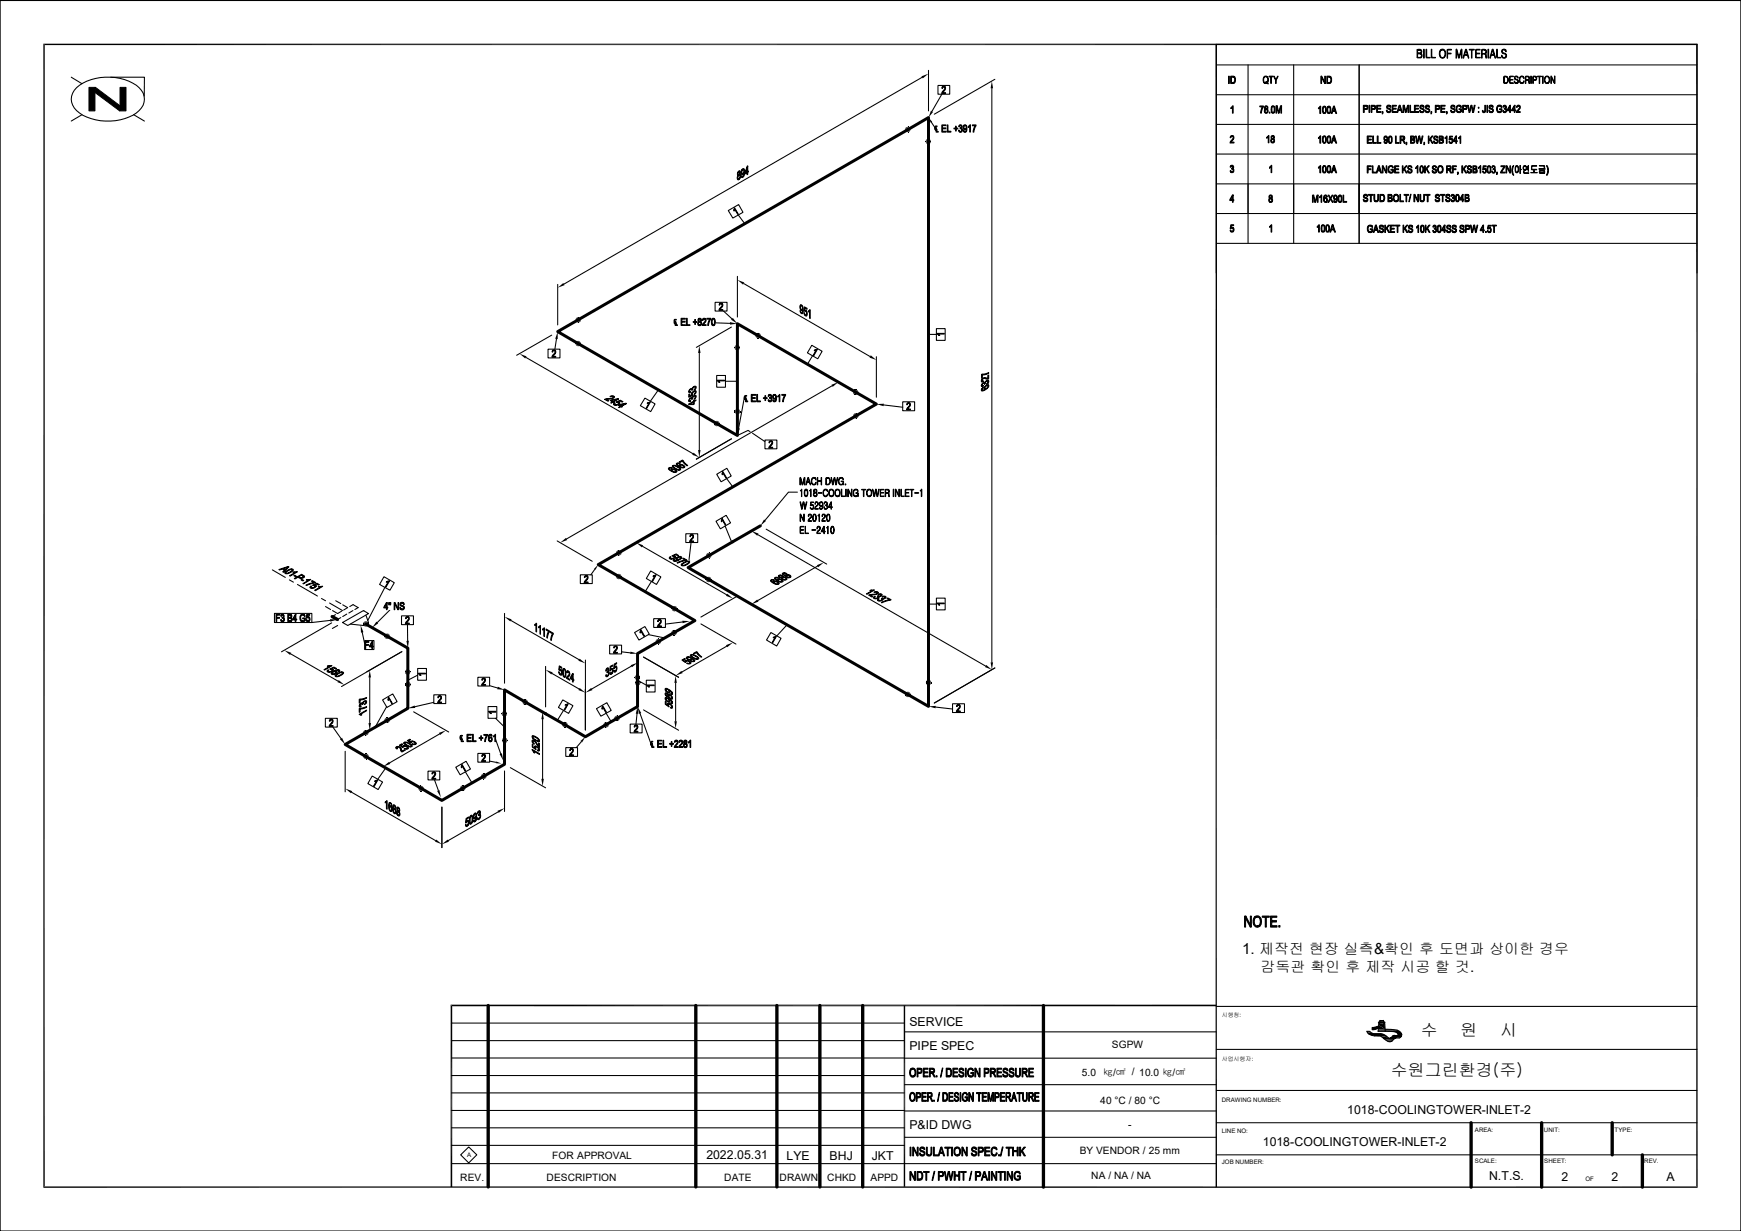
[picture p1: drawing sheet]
<svg xmlns="http://www.w3.org/2000/svg" width="420mm" height="297mm" viewBox="0 0 420 297" stroke-linecap="round" stroke-linejoin="round" font-family="sans-serif">
<defs><g id="words">
<g font-size="4.1">
<text x="342.7" y="250">수</text>
<text x="352.3" y="250">원</text>
<text x="361.9" y="250">시</text>
<text x="335.5" y="259.7">수원그린환경(주)</text>
</g>
<text font-size="3.7" x="299.6" y="230.2">1. 제작전 현장 실측&amp;확인 후 도면과 상이한 경우</text>
<text font-size="3.6" x="304.1" y="234.6">감독관 확인 후 제작 시공 할 것.</text>
<g font-size="3">
<text x="219.4" y="247.5">SERVICE</text>
<text x="219.4" y="253.3">PIPE SPEC</text>
<text x="325" y="268.8">1018-COOLINGTOWER-INLET-2</text>
<text x="219.4" y="272.3">P&amp;ID DWG</text>
<text x="170.4" y="279.7">2022.05.31</text>
<text x="189.7" y="279.8">LYE</text>
<text x="200.1" y="279.8">BHJ</text>
<text x="210.3" y="279.8">JKT</text>
<text x="304.6" y="276.5">1018-COOLINGTOWER-INLET-2</text>
<text x="359.2" y="284.8">N.T.S.</text>
<text x="376.7" y="285">2</text>
<text x="388.8" y="285">2</text>
<text x="402" y="285">A</text>
</g>
<g font-size="2.5">
<text x="268.2" y="252.9">SGPW</text>
<text x="261" y="259.6">5.0</text>
<text x="265.4" y="266.4">40 °C / 80 °C</text>
<text x="272.2" y="272.1">-</text>
<text x="133.2" y="279.5">FOR APPROVAL</text>
<text x="260.5" y="278.5">BY VENDOR / 25 mm</text>
<text x="111" y="284.9">REV.</text>
<text x="131.9" y="284.9">DESCRIPTION</text>
<text x="174.7" y="284.9">DATE</text>
<text x="188" y="284.9">DRAWN</text>
<text x="199.6" y="284.9">CHKD</text>
<text x="210" y="284.9">APPD</text>
<text x="263.2" y="284.5">NA / NA / NA</text>
</g>
<text font-size="2.4" x="266.1" y="259.7">㎏/㎠ / 10.0 ㎏/㎠</text>
<g font-size="1.5">
<text x="294.7" y="265.8">DRAWING NUMBER:</text>
<text x="294.7" y="273.3">LINE NO:</text>
<text x="355.8" y="273">AREA:</text>
<text x="372.5" y="273">UNIT:</text>
<text x="389.5" y="273">TYPE:</text>
<text x="112.7" y="279.2">A</text>
<text x="294.7" y="280.8">JOB NUMBER:</text>
<text x="355.8" y="280.5">SCALE:</text>
<text x="372.5" y="280.5">SHEET:</text>
<text x="396.6" y="280.7">REV.</text>
<text x="382.5" y="285">OF</text>
</g>
<g font-size="1.4">
<text x="294.7" y="245.5">시행청:</text>
<text x="294.7" y="255.9">사업시행자:</text>
</g>
</g></defs>
<g fill="#000" stroke="#000" stroke-width=".24">
<path d="M296.9 18.4l1 .1-.8 .1v1.3h.8l-.3 .2-.7 .1z" fill-rule="evenodd"/>
<path d="M297.3 18.6l.6 .1 .1 .9-.1 .3h-.8h.5l.3-.4-.1-.7z" fill-rule="evenodd"/>
<path d="M305 18.5l.4-.2 .3 .2h-.6l-.3 .5 .1 .7 .5 .3h-.4l-.3-.5v-.5z" fill-rule="evenodd"/>
<path d="M305.4 19.6l.4 .3 .1 .4-.3-.2-.6-.1h.6z" fill-rule="evenodd"/>
<path d="M305.4 18.5h.3l.2 .3 .1 .5-.2 .6h-.1l.2-.5-.1-.6z" fill-rule="evenodd"/>
<path d="M306.2 18.4h.9l-.4 .1v1.7l-.1-1.7h-.4z" fill-rule="evenodd"/>
<path d="M307.3 18.4h.1l.4 .8-.1 .1z" fill-rule="evenodd"/>
<path d="M308.2 18.4h.1a1.96 1.96 0 0 0-.5 1.7l-.1 .1a2.13 2.13 0 0 1 .5-1.8z" fill-rule="evenodd"/>
<path d="M318.6 18.4h.2v1.8h-.2z" fill-rule="evenodd"/>
<path d="M318.8 18.4l.8 1.4v.4l-.8-1.4z" fill-rule="evenodd"/>
<path d="M319.6 18.4h.1v1.8h-.1z" fill-rule="evenodd"/>
<path d="M320.1 18.4l1 .1-.8 .1v1.3h.8l-.3 .2-.7 .1z" fill-rule="evenodd"/>
<path d="M320.5 18.6l.6-.1 .1 .3v.8l-.1 .3h-.8h.5l.2-.3v-.7l-.2-.3z" fill-rule="evenodd"/>
<path d="M341.8 12l.7 .1h-.5v.7l.9 .2h-.9l.1 .8h-.3z" fill-rule="evenodd"/>
<path d="M341.9 11.9h.7l.3 .2 .1 .4-.2 .4-.8-.1h.5a.39 .39 0 0 0 .3-.4 .39 .39 0 0 0-.3-.3z" fill-rule="evenodd"/>
<path d="M342.6 13h.3l.1 .7-.2 .3h-.8l-.2-.2h1l.1-.5z" fill-rule="evenodd"/>
<path d="M343.5 11.9h.1l-.1 2.2z" fill-rule="evenodd"/>
<path d="M344 11.9h.2v1.9h.8v.2l-1-.1z" fill-rule="evenodd"/>
<path d="M345.3 11.9h.1v1.8l.9 .1-.1 .2-.9-.1z" fill-rule="evenodd"/>
<path d="M347.4 12.1l.6-.1-.5 .2-.2 .8 .3 .7 .2 .2h.6l-.2 .1-.6-.1-.3-.5-.1-.7z" fill-rule="evenodd"/>
<path d="M347.6 12l.6-.1 .5 .5v.7l-.3 .8h-.4l.5-.4v-1.1l-.4-.4z" fill-rule="evenodd"/>
<path d="M349.1 12l1-.1v.2l-.9 .1v.6h.8l.1 .2h-.9v1.1z" fill-rule="evenodd"/>
<path d="M351.2 11.9h.3v.2h-.1l-.1 2z" fill-rule="evenodd"/>
<path d="M351.4 12.1l.6 1.7-.2 .1z" fill-rule="evenodd"/>
<path d="M352.4 12.1h.2l-.6 2-.2-.2z" fill-rule="evenodd"/>
<path d="M352.5 11.9h.2l-.1 2.2z" fill-rule="evenodd"/>
<path d="M353.5 12l.2 .1-.4 1.1 .7 .1h-.7l-.3 .8z" fill-rule="evenodd"/>
<path d="M353.5 11.9l.3 .1 .5 2.1-.3-.8-.7-.1h.6z" fill-rule="evenodd"/>
<path d="M354.4 12l1.2-.1v.2h-.5l-.1 2v-2z" fill-rule="evenodd"/>
<path d="M356 11.9h1v.2h-.9v.7l.9 .1-.9 .1v.8h1v.2l-1.1-.1z" fill-rule="evenodd"/>
<path d="M357.5 11.9h.6l.3 .2h-.9v.8l.9 .1h-.9v1.1z" fill-rule="evenodd"/>
<path d="M358.1 13h.4v1.1l-.1-.8z" fill-rule="evenodd"/>
<path d="M358.1 12.1h.4v.7l-1 .1 .9-.2v-.5z" fill-rule="evenodd"/>
<path d="M359 11.9h.1l-.1 2.2z" fill-rule="evenodd"/>
<path d="M360 12l.1 .1-.3 1.1 .7 .1h-.8l-.2 .8z" fill-rule="evenodd"/>
<path d="M360 11.9h.2l.5 2.2-.2-.8-.7-.1h.6z" fill-rule="evenodd"/>
<path d="M361.1 11.9h.1v1.9h.8v.2l-.9-.2z" fill-rule="evenodd"/>
<path d="M362.2 13.4l.1-.1a.52 .52 0 0 0 .5 .6h.5l-.5 .1a.47 .47 0 0 1-.6-.6z" fill-rule="evenodd"/>
<path d="M362.5 11.9l.7 .1h-.4a.44 .44 0 0 0-.4 .6 .44 .44 0 0 0 .6 .3l.3 .2 .1 .5-.1 .3h-.5h.2a.48 .48 0 0 0 .3-.5 .48 .48 0 0 0-.5-.4l-.5-.4z" fill-rule="evenodd"/>
<path d="M362.8 12h.4l.1 .5z" fill-rule="evenodd"/>
<path d="M362.8 18.4l.8 .1h-.7l.1 1.5-.2-.1z" fill-rule="evenodd"/>
<path d="M363.2 18.5l.5 .2 .2 .8-.3 .5-.7 .1-.1-.1h.6l.3-.4v-.8z" fill-rule="evenodd"/>
<path d="M364.3 18.4h.8l-.8 .1v.7h.7l-.7 .1v.6l.8 .2-.9-.1z" fill-rule="evenodd"/>
<path d="M365.3 19.6l.2 .4 .6 .1-.5 .1z" fill-rule="evenodd"/>
<path d="M365.4 18.5l.4-.2 .3 .2h-.3a.36 .36 0 0 0-.3 .4 .36 .36 0 0 0 .5 .3l.3 .2v.5l-.1 .1h-.4a.41 .41 0 0 0 .3-.5 .41 .41 0 0 0-.5-.3l-.3-.2z" fill-rule="evenodd"/>
<path d="M365.8 18.5h.3l.1 .3z" fill-rule="evenodd"/>
<path d="M366.7 18.5l.4-.2 .4 .2h-.6l-.3 .5 .1 .7 .4 .3h-.3l-.3-.5z" fill-rule="evenodd"/>
<path d="M367.1 18.5h.4l.2 .4-.3-.4z" fill-rule="evenodd"/>
<path d="M366.8 20h.5l.4-.4-.3 .5z" fill-rule="evenodd"/>
<path d="M368.1 18.4l.8 .1h-.8v.7l.7 .1h-.7l-.1 .9z" fill-rule="evenodd"/>
<path d="M368.6 19.3l.3 .1v.8l-.1-.8z" fill-rule="evenodd"/>
<path d="M368.6 18.5h.3v.6l-.8 .1 .6-.1a.36 .36 0 0 0 .1-.3 .36 .36 0 0 0-.2-.3z" fill-rule="evenodd"/>
<path d="M369.3 18.4h.1v1.8z" fill-rule="evenodd"/>
<path d="M369.8 18.4l.8 .1-.7 .1v.6l.7 .1h-.7v.9z" fill-rule="evenodd"/>
<path d="M370.3 18.5l.4 .1-.1 .6h-.7l.6-.1 .1-.3z" fill-rule="evenodd"/>
<path d="M370.9 18.4h1l-.5 .1v1.7l-.1-1.7h-.4z" fill-rule="evenodd"/>
<path d="M372.2 18.4v1.8z" fill-rule="evenodd"/>
<path d="M372.8 18.5h.4l-.5 .5 .1 .8 .7 .3-.5 .1-.3-.4-.1-.8z" fill-rule="evenodd"/>
<path d="M372.8 18.5l.6-.1 .3 .3 .1 .6-.2 .7h-.4l.3-.1 .2-.3v-.7l-.3-.4z" fill-rule="evenodd"/>
<path d="M374.1 18.4l.2 .1-.1 1.7z" fill-rule="evenodd"/>
<path d="M374.3 18.5l.7 1.4h-.1l-.7-1.3z" fill-rule="evenodd"/>
<path d="M375 18.4h.1v1.8l-.2-.3h.1z" fill-rule="evenodd"/>
<path d="M296.4 18.4h.1v1.8h-.1z" fill-rule="evenodd"/>
<path d="M296.9 26h.4l-.4 .2z" fill-rule="evenodd"/>
<path d="M296.9 40l.4-.1 .3 .2-.1 .5h-.4a.28 .28 0 0 0 .3-.3 .28 .28 0 0 0-.2-.3z" fill-rule="evenodd"/>
<path d="M296.8 32.9l.3-.2 .5 .2h-.5l-.3 .3z" fill-rule="evenodd"/>
<path d="M297.3 25.5h.2v1.8h-.2v-1.3l-.2-.1z" fill-rule="evenodd"/>
<path d="M297.2 32.9h.4l.1 .3-.7 1.1h.7v.2h-1l.8-1.2-.1-.3z" fill-rule="evenodd"/>
<path d="M303.9 25.6h.9l-.5 1.7h-.2v-.4l.5-1.1h-.7z" fill-rule="evenodd"/>
<path d="M305 20l.6 .1z" fill-rule="evenodd"/>
<path d="M305.1 25.7l.5-.2 .2 .2h-.4a.28 .28 0 0 0-.2 .3 .28 .28 0 0 0 .3 .2h.3l-.2 .1 .2 .1h-.4l-.2 .3 .1 .4h.2h-.4l-.1-.5a.29 .29 0 0 0 .2-.2 .29 .29 0 0 0-.1-.3z" fill-rule="evenodd"/>
<path d="M305.6 33.1h.3l-.3 .3z" fill-rule="evenodd"/>
<path d="M305.4 25.7l.5 .1-.1 .4h-.3a.28 .28 0 0 0 .2-.2 .28 .28 0 0 0-.3-.3z" fill-rule="evenodd"/>
<path d="M305.4 26.4h.4l.1 .4-.1 .4-.3 .1-.4-.1 .5-.1 .1-.2-.1-.4z" fill-rule="evenodd"/>
<path d="M306 32.7h.1v1.8h-.2v-1.4h-.2z" fill-rule="evenodd"/>
<path d="M306.2 27.1h.2v.2h-.2z" fill-rule="evenodd"/>
<path d="M306.7 25.7h.4l-.3 .3v.8l.3 .3-.3 .1-.2-.7z" fill-rule="evenodd"/>
<path d="M306.7 39.9h.1v1.8h-.2v-1.4h-.2z" fill-rule="evenodd"/>
<path d="M306.7 32.8l.3-.1 .3 .2h-.5v.5l.5 .2-.4 .1a.37 .37 0 0 0-.2 .3 .37 .37 0 0 0 .3 .3h-.4v-.5a.29 .29 0 0 0 .2-.3 .29 .29 0 0 0-.2-.3z" fill-rule="evenodd"/>
<path d="M306.8 25.7l.5-.1 .3 .4v.8l-.5 .5-.3-.1 .5-.2 .1-.9-.2-.4z" fill-rule="evenodd"/>
<path d="M307 33.6l.4 .1 .1 .5-.2 .2-.4 .1-.2-.2 .6-.2v-.4z" fill-rule="evenodd"/>
<path d="M307 32.9h.3l.1 .1-.1 .4h-.3a.28 .28 0 0 0 .3-.2 .28 .28 0 0 0-.3-.3z" fill-rule="evenodd"/>
<path d="M307.8 25.5h.3l-.1 1.8h-.2z" fill-rule="evenodd"/>
<path d="M308.1 25.5l.4 1.5-.1 .3-.4-1.5z" fill-rule="evenodd"/>
<path d="M309.2 25.5v1.8h-.2v-1.5z" fill-rule="evenodd"/>
<path d="M308.9 25.5h.3l-.6 1.8h-.2z" fill-rule="evenodd"/>
<path d="M318.1 26h.3l-.3 .2z" fill-rule="evenodd"/>
<path d="M318.1 33.2l.3-.1-.3 .3z" fill-rule="evenodd"/>
<path d="M318.4 25.7l.2-.1v1.8h-.2v-1.4h-.2z" fill-rule="evenodd"/>
<path d="M318.4 32.8h.2v1.7h-.2v-1.4h-.2z" fill-rule="evenodd"/>
<path d="M318.4 40h.2v1.7h-.2v-1.4h-.2z" fill-rule="evenodd"/>
<path d="M319.2 25.8h.3l-.3 .5v.7l.3 .2-.3 .1-.2-.5z" fill-rule="evenodd"/>
<path d="M319.2 32.9h.3l-.3 .5v.8l.3 .2h-.3l-.2-.4z" fill-rule="evenodd"/>
<path d="M319.2 25.7l.4-.1 .3 .4 .1 .8-.3 .6-.5-.1 .4-.1 .1-.2v-1l-.1-.2z" fill-rule="evenodd"/>
<path d="M319.3 32.8h.4l.2 .3v1.1a.39 .39 0 0 1-.2 .4 .39 .39 0 0 1-.5-.2l.5-.1 .1-.5-.1-.7-.5-.2z" fill-rule="evenodd"/>
<path d="M319.2 40.1l.5-.1 .2 .3v1.1l-.3 .3-.4-.1 .5-.2v-1.1l-.1-.2z" fill-rule="evenodd"/>
<path d="M320.3 25.8h.3l-.3 .4v.8l.3 .2-.3 .1-.2-.5z" fill-rule="evenodd"/>
<path d="M320.3 32.9h.3l-.3 .5v.8l.3 .2h-.3l-.2-.4z" fill-rule="evenodd"/>
<path d="M320.3 25.7l.4-.1 .3 .4v1l-.2 .4-.5-.1 .5-.2v-1.1l-.1-.2z" fill-rule="evenodd"/>
<path d="M320.4 32.8h.1a.78 .78 0 0 1 .5 1.2v.2a.39 .39 0 0 1-.2 .4 .39 .39 0 0 1-.5-.2l.5-.2 .1-.5-.1-.6-.5-.2z" fill-rule="evenodd"/>
<path d="M320.3 40.1l.5-.1 .2 .4v1l-.3 .3-.4-.1 .5-.2v-1.1l-.1-.2z" fill-rule="evenodd"/>
<path d="M321.7 25.6h.2l-.3 1.1 .5 .1h-.6l-.1 .6h-.3z" fill-rule="evenodd"/>
<path d="M321.9 25.6l.6 1.8h-.3l-.1-.6-.5-.1h.4l-.2-.8z" fill-rule="evenodd"/>
<path d="M321.7 32.8h.2l-.3 1 .5 .2h-.6l-.1 .5h-.3z" fill-rule="evenodd"/>
<path d="M321.9 32.8l.6 1.7h-.3l-.1-.5-.5-.2h.4l-.2-.8z" fill-rule="evenodd"/>
<path d="M321.7 40h.2l-.3 1 .5 .2h-.6l-.1 .5h-.3z" fill-rule="evenodd"/>
<path d="M321.9 40l.6 1.7h-.3l-.1-.5-.5-.2h.4l-.2-.8z" fill-rule="evenodd"/>
<path d="M328.9 25.4l1 .1-.8 .1v.6h.8l-.2 .2h-.6v.7h-.2z" fill-rule="evenodd"/>
<path d="M329.4 25.6h.5l.1 .1-.1 .5h-.8h.4a.3 .3 0 0 0 .3-.3 .3 .3 0 0 0-.4-.3z" fill-rule="evenodd"/>
<path d="M330.2 25.4h.3v1.7h-.3z" fill-rule="evenodd"/>
<path d="M330.8 25.4l1 .1-.8 .1v.6h.8l-.2 .2h-.6v.7h-.2z" fill-rule="evenodd"/>
<path d="M331.3 25.6h.5l.1 .1-.1 .5h-.8h.3a.3 .3 0 0 0 .4-.3 .3 .3 0 0 0-.4-.3z" fill-rule="evenodd"/>
<path d="M332.1 25.4h1v.2h-.8v.5h.8v.2h-.8v.6h.9v.2h-1.1z" fill-rule="evenodd"/>
<path d="M333.4 26.9h.2l-.1 .6z" fill-rule="evenodd"/>
<path d="M334.4 26.6l.6 .4h-.4z" fill-rule="evenodd"/>
<path d="M334.6 25.5l.6-.1 .2 .2h-.5a.32 .32 0 0 0-.2 .4 .32 .32 0 0 0 .5 .2l.2 .1 .2 .5-.4 .4-.6-.2h.4a.36 .36 0 0 0 .4-.5 .36 .36 0 0 0-.5-.2l-.4-.3z" fill-rule="evenodd"/>
<path d="M335 25.6h.4l.1 .3z" fill-rule="evenodd"/>
<path d="M335.8 25.4h1v.2h-.8v.5h.8v.2h-.8v.6h.9v.2h-1.1z" fill-rule="evenodd"/>
<path d="M337.5 25.4h.2l-.3 1 .5 .2h-.5l-.2 .5h-.2z" fill-rule="evenodd"/>
<path d="M337.7 25.4l.6 1.7h-.2l-.2-.5-.5-.2h.5l-.3-.8z" fill-rule="evenodd"/>
<path d="M338.5 25.4h.3l-.2 1.7h-.1z" fill-rule="evenodd"/>
<path d="M338.8 25.4l.3 1.4-.1 .3-.4-1.4z" fill-rule="evenodd"/>
<path d="M339.8 25.4v1.7h-.2v-1.4z" fill-rule="evenodd"/>
<path d="M339.6 25.4h.2l-.6 1.7h-.2z" fill-rule="evenodd"/>
<path d="M340.1 25.4h.2v1.5h.7v.2h-.9z" fill-rule="evenodd"/>
<path d="M341.2 25.4h1v.2h-.8v.5h.8v.2h-.8v.6h.9v.2h-1.1z" fill-rule="evenodd"/>
<path d="M342.5 26.6l.6 .4h-.5z" fill-rule="evenodd"/>
<path d="M342.6 25.5l.6-.1 .3 .2h-.5a.29 .29 0 0 0-.3 .3 .29 .29 0 0 0 .4 .2l.4 .2v.6l-.3 .3-.6-.2h.5a.36 .36 0 0 0 .3-.5 .36 .36 0 0 0-.5-.2l-.4-.3z" fill-rule="evenodd"/>
<path d="M343 25.6h.5v.3h-.1z" fill-rule="evenodd"/>
<path d="M343.8 26.6l.6 .4h-.5z" fill-rule="evenodd"/>
<path d="M344 25.5l.5-.1 .3 .2h-.5a.3 .3 0 0 0-.3 .3 .3 .3 0 0 0 .5 .2l.3 .2 .1 .5-.3 .4-.7-.2h.5a.36 .36 0 0 0 .3-.5 .36 .36 0 0 0-.5-.2l-.4-.3z" fill-rule="evenodd"/>
<path d="M344.3 25.6h.5v.3h-.1z" fill-rule="evenodd"/>
<path d="M345.2 26.9h.2l-.2 .6z" fill-rule="evenodd"/>
<path d="M346.2 25.4h.8l.3 .2h-.8v.6h.7l-.2 .2h-.5v.7h-.3z" fill-rule="evenodd"/>
<path d="M346.8 25.6h.5v.2l-.1 .4h-.7h.3a.3 .3 0 0 0 .3-.3 .3 .3 0 0 0-.3-.3z" fill-rule="evenodd"/>
<path d="M347.6 25.4h1v.2h-.8v.5h.7v.2h-.7v.6h.8v.2h-1z" fill-rule="evenodd"/>
<path d="M348.9 26.9h.2l-.1 .6z" fill-rule="evenodd"/>
<path d="M349.9 26.6l.6 .4h-.4z" fill-rule="evenodd"/>
<path d="M350.1 25.5l.5-.1 .3 .1-.4 .1a.32 .32 0 0 0-.3 .4 .32 .32 0 0 0 .4 .2l.4 .2v.4l-.3 .4-.6-.2h.4a.36 .36 0 0 0 .3-.5 .36 .36 0 0 0-.4-.2l-.4-.2z" fill-rule="evenodd"/>
<path d="M350.5 25.6h.4l.1 .3h-.2z" fill-rule="evenodd"/>
<path d="M351.6 25.4h.5l.3 .2h-.6l-.3 .3v.9l.5 .2h-.5l-.2-.4v-.8z" fill-rule="evenodd"/>
<path d="M352 25.6h.4l.2 .3-.2 .1-.2-.4z" fill-rule="evenodd"/>
<path d="M352 26.2h.6v.7l-.5 .3-.6-.2 .9-.2v-.3h-.4z" fill-rule="evenodd"/>
<path d="M352.8 25.4h.8l.3 .2h-.9v.6h.8l-.1 .2h-.7v.7h-.2z" fill-rule="evenodd"/>
<path d="M353.4 25.6l.5 .1-.1 .5h-.8h.4a.3 .3 0 0 0 .3-.3 .3 .3 0 0 0-.3-.3z" fill-rule="evenodd"/>
<path d="M354 25.4h.2l.3 1.1-.1 .6z" fill-rule="evenodd"/>
<path d="M354.8 25.4h.2l-.4 1.7h-.2z" fill-rule="evenodd"/>
<path d="M355 25.4l.4 1.5-.1 .2-.4-1.5z" fill-rule="evenodd"/>
<path d="M355.6 25.4h.3l-.4 1.7h-.2z" fill-rule="evenodd"/>
<path d="M356.6 26.9h.2v.2h-.2z" fill-rule="evenodd"/>
<path d="M356.6 25.9h.2v.2h-.2z" fill-rule="evenodd"/>
<path d="M357.6 26.7l.2-.1v.4h.5l-.2 .1a.37 .37 0 0 1-.4 0 .37 .37 0 0 1-.1-.4z" fill-rule="evenodd"/>
<path d="M358.2 25.4h.2v1.4l-.1 .2h-.3l.2-.4z" fill-rule="evenodd"/>
<path d="M358.7 25.4h.2v1.7h-.2z" fill-rule="evenodd"/>
<path d="M359.2 26.6l.5 .4h-.4z" fill-rule="evenodd"/>
<path d="M359.3 25.5l.6-.1 .2 .2h-.4a.3 .3 0 0 0-.3 .3 .3 .3 0 0 0 .4 .2l.4 .2 .1 .5-.4 .4-.6-.2h.4a.36 .36 0 0 0 .3-.5 .36 .36 0 0 0-.5-.2l-.3-.3z" fill-rule="evenodd"/>
<path d="M359.7 25.6h.4l.1 .3h-.2z" fill-rule="evenodd"/>
<path d="M361.4 25.4h.5l.3 .1-.7 .1-.3 .4 .1 .8 .4 .2h-.4l-.2-.3-.1-.6z" fill-rule="evenodd"/>
<path d="M361.7 25.6h.5l.1 .3-.1 .1-.2-.4z" fill-rule="evenodd"/>
<path d="M361.7 26.2h.6v.7l-.7 .3-.3-.2 .9-.2v-.3h-.5z" fill-rule="evenodd"/>
<path d="M362.6 25.6h.4l-.3 .3-.2-.1z" fill-rule="evenodd"/>
<path d="M362.5 26.7l.5 .3h-.3z" fill-rule="evenodd"/>
<path d="M362.9 26.1l.4 .2h-.4z" fill-rule="evenodd"/>
<path d="M362.8 25.4l.5 .1v.7l-.4-.1 .3-.1v-.3z" fill-rule="evenodd"/>
<path d="M363 26.3h.4l.1 .4-.3 .4-.3 .1-.2-.2 .6-.2-.1-.4z" fill-rule="evenodd"/>
<path d="M364.2 25.4h.2l-.6 1.1h.8v.2h-.2v.4h-.2v-.4h-.6z" fill-rule="evenodd"/>
<path d="M364.4 25.4v1.1h-.6h.4z" fill-rule="evenodd"/>
<path d="M365.3 25.4h.2l-.7 1.1h.9v.2h-.2v.4h-.2v-.4h-.6z" fill-rule="evenodd"/>
<path d="M365.5 25.4v1.1h-.7h.5z" fill-rule="evenodd"/>
<path d="M365.9 25.6l.4-.2 .3 .2h-.4l-.4 .3z" fill-rule="evenodd"/>
<path d="M366.3 25.6l.4 .1v.4l-.6 .8h.6v.2h-.9l.8-1.1-.1-.4z" fill-rule="evenodd"/>
<path d="M296.8 40h.4l-.4 .3z" fill-rule="evenodd"/>
<path d="M296.8 41.2l.1-.1 .3 .4h-.4z" fill-rule="evenodd"/>
<path d="M296.8 55.5l.3 .3h.5l-.5 .2z" fill-rule="evenodd"/>
<path d="M297.1 40.6l.5 .2h-.5z" fill-rule="evenodd"/>
<path d="M297 54.9h.5z" fill-rule="evenodd"/>
<path d="M297.5 47v1.2h-.7h.5z" fill-rule="evenodd"/>
<path d="M297.3 47h.2l-.7 1.2h.8l-.1 .6h-.2v-.4h-.6z" fill-rule="evenodd"/>
<path d="M297.2 40.8h.4v.5l-.2 .3-.4 .1-.2-.2h.5l.2-.2-.1-.4z" fill-rule="evenodd"/>
<path d="M297.2 55l.4 .1v.7h-.4l.3-.2-.1-.5z" fill-rule="evenodd"/>
<path d="M296.9 54.2h.7v.2h-.5l-.1 .5 .6 .1-.8 .2z" fill-rule="evenodd"/>
<path d="M306.3 40.3h.3l-.3 .3z" fill-rule="evenodd"/>
<path d="M306.3 54.7l.3-.1-.3 .3z" fill-rule="evenodd"/>
<path d="M306.2 47.2l.2-.2 .4 .2h-.3a.28 .28 0 0 0-.2 .3 .28 .28 0 0 0 .2 .3h.3l.1 .2h-.5l-.2 .2 .1 .3 .2 .2-.3-.1-.1-.5a.29 .29 0 0 0 .2-.2 .29 .29 0 0 0-.2-.3z" fill-rule="evenodd"/>
<path d="M306.7 54.2h.1v1.8h-.2v-1.4h-.2z" fill-rule="evenodd"/>
<path d="M306.5 47.2h.4l-.1 .6h-.3l.2-.2z" fill-rule="evenodd"/>
<path d="M306.5 48h.4l.1 .4-.3 .4-.2 .1-.3-.2 .5-.1 .1-.3z" fill-rule="evenodd"/>
<path d="M316.6 47.1h.3l-.1 1.7h-.2z" fill-rule="evenodd"/>
<path d="M316.9 47.1l.4 1.4-.1 .3-.4-1.5z" fill-rule="evenodd"/>
<path d="M317.8 54.7l.3-.1-.3 .3z" fill-rule="evenodd"/>
<path d="M317.7 47.1h.3l-.6 1.7h-.2z" fill-rule="evenodd"/>
<path d="M318 47.1v1.7h-.2v-1.5z" fill-rule="evenodd"/>
<path d="M318.1 40.4l.3-.1-.3 .3z" fill-rule="evenodd"/>
<path d="M318.1 54.2h.2v1.8h-.2v-1.4h-.3z" fill-rule="evenodd"/>
<path d="M318.3 47.5h.4l-.4 .2z" fill-rule="evenodd"/>
<path d="M318.7 47h.2v1.8h-.2v-1.3l-.3-.1z" fill-rule="evenodd"/>
<path d="M318.9 54.4h.3l-.3 .3v.9l.3 .2-.3 .1-.2-.6z" fill-rule="evenodd"/>
<path d="M319.2 40.1h.3l-.3 .5v.7l.3 .3h-.3l-.1-.2z" fill-rule="evenodd"/>
<path d="M318.9 54.4l.4-.2 .3 .4v.9l-.3 .5-.4-.1 .3-.1 .2-.2v-1l-.2-.2z" fill-rule="evenodd"/>
<path d="M319.4 47.2h.4l-.3 .2-.1 .5h.2v.7l.5 .1-.2 .2-.3-.1-.3-.3z" fill-rule="evenodd"/>
<path d="M319.6 47.8l.3-.1 .2 .1-.7 .1z" fill-rule="evenodd"/>
<path d="M319.4 47.2l.6-.1 .2 .4z" fill-rule="evenodd"/>
<path d="M319.9 54.4h.4l-.3 .3v.9l.3 .2-.3 .1-.2-.6z" fill-rule="evenodd"/>
<path d="M319.7 47.9l.5 .1-.1 .7h-.3l.2-.2v-.4z" fill-rule="evenodd"/>
<path d="M320.3 40.1h.3l-.3 .5v.7l.3 .3h-.3l-.1-.2z" fill-rule="evenodd"/>
<path d="M320 54.4v-.1a.71 .71 0 0 1 .7 .3 .71 .71 0 0 1 0 .8l-.2 .6-.5-.1 .3-.1 .2-.3v-1z" fill-rule="evenodd"/>
<path d="M320.4 47.1h.2l1 1.7h-.2z" fill-rule="evenodd"/>
<path d="M320.8 47.9l.2 .2-.5 .7h-.2z" fill-rule="evenodd"/>
<path d="M321.4 47.1h.2l-.5 .8-.1-.2z" fill-rule="evenodd"/>
<path d="M321.4 54.2h.2l-.4 1.1 .6 .2h-.6l-.2 .5h-.2z" fill-rule="evenodd"/>
<path d="M321.6 54.2l.6 1.8h-.3l-.1-.5-.6-.2h.5l-.3-.9z" fill-rule="evenodd"/>
<path d="M321.8 47.2h.4l-.3 .3v.3l.3 .2-.5-.1z" fill-rule="evenodd"/>
<path d="M321.7 48.4h.2l.2 .3h.4l-.5 .2z" fill-rule="evenodd"/>
<path d="M321.9 47.2a.67 .67 0 0 1 .7 .2 .67 .67 0 0 1 0 .8l-.1 .4-.4 .1 .4-.4-.2-.3 .2-.5-.2-.3z" fill-rule="evenodd"/>
<path d="M321.8 48h.5a.23 .23 0 0 1-.1 .2 .23 .23 0 0 1-.3-.1z" fill-rule="evenodd"/>
<path d="M322.9 47.2h.4l-.3 .2v.4v.7l.3 .2h-.3l-.2-.2z" fill-rule="evenodd"/>
<path d="M323 47.2l.4-.1 .3 .4v1l-.3 .4-.4-.2 .5-.1v-1.2z" fill-rule="evenodd"/>
<path d="M324 47.1h.1v1.5h.8v.2h-.9z" fill-rule="evenodd"/>
<path d="M328.8 48.1l.6 .4h-.4z" fill-rule="evenodd"/>
<path d="M329 47l.3-.1 .5 .1-.4 .1a.28 .28 0 0 0-.3 .3 .28 .28 0 0 0 .4 .2l.4 .2 .1 .3-.3 .5-.5 .1-.2-.2h.5a.3 .3 0 0 0 .3-.4 .3 .3 0 0 0-.4-.2l-.5-.4z" fill-rule="evenodd"/>
<path d="M329.4 47.1h.4l.1 .3z" fill-rule="evenodd"/>
<path d="M330.1 46.9h1.2v.2h-.5v1.6h-.2v-1.6h-.5z" fill-rule="evenodd"/>
<path d="M331.4 46.9h.2l.1 1.4 .3 .2-.5-.2z" fill-rule="evenodd"/>
<path d="M332.4 46.9h.2l-.1 1.4-.2 .3-.5 .1-.2-.2 .7-.2z" fill-rule="evenodd"/>
<path d="M332.9 46.9h.7l.2 .2h-.8v1.4h.8l-.2 .1-.7 .1z" fill-rule="evenodd"/>
<path d="M333.3 47.1h.5l.2 .2 .1 .6-.3 .6h-.8l.7-.1 .1-.4v-.7z" fill-rule="evenodd"/>
<path d="M334.8 46.9h.8l.2 .2h-.8v.5l.8 .2h-.8v.7h.8l-.2 .1-.8 .1z" fill-rule="evenodd"/>
<path d="M335.4 47.8h.4l.1 .2-.1 .5h-.8h.4a.32 .32 0 0 0 .3-.4 .32 .32 0 0 0-.3-.3z" fill-rule="evenodd"/>
<path d="M335.3 47.1l.5 .1-.1 .5-.7-.1h.3a.26 .26 0 0 0 .4-.2 .26 .26 0 0 0-.4-.3z" fill-rule="evenodd"/>
<path d="M336.3 47l.5 .1-.4 .2-.1 .8 .3 .4h.6l-.1 .1h-.6l-.3-.3-.1-.6z" fill-rule="evenodd"/>
<path d="M336.3 47l.6-.1 .4 .3 .1 .9-.2 .4h-.4l.4-.2v-1l-.3-.2z" fill-rule="evenodd"/>
<path d="M337.7 46.9h.2v1.6h.7v.2h-.9z" fill-rule="evenodd"/>
<path d="M338.7 46.9h1.1v.2h-.5v1.6h-.1v-1.6h-.5z" fill-rule="evenodd"/>
<path d="M340.3 46.9h.1l-.4 1.8h-.1z" fill-rule="evenodd"/>
<path d="M341.1 46.9h.2v1.8h-.2z" fill-rule="evenodd"/>
<path d="M341.3 46.9l.7 1.4v.4l-.7-1.4z" fill-rule="evenodd"/>
<path d="M342 46.9h.2v1.8h-.2z" fill-rule="evenodd"/>
<path d="M342.5 46.9h.2v1.4l.4 .2-.5-.2z" fill-rule="evenodd"/>
<path d="M343.5 46.9h.1v1.4l-.2 .3-.5 .1-.3-.2h.6l.3-.3z" fill-rule="evenodd"/>
<path d="M343.8 46.9h1.2v.2h-.5v1.6h-.2v-1.6h-.5z" fill-rule="evenodd"/>
<path d="M346.2 48.1l.6 .4h-.5z" fill-rule="evenodd"/>
<path d="M346.4 47l.5-.1 .3 .2h-.4a.33 .33 0 0 0-.3 .4 .33 .33 0 0 0 .5 .2l.3 .2v.4l-.3 .4-.7-.2h.5a.34 .34 0 0 0 .3-.5 .34 .34 0 0 0-.5-.2h-.1a.47 .47 0 0 1-.1-.8z" fill-rule="evenodd"/>
<path d="M346.8 47.1h.4l.1 .3z" fill-rule="evenodd"/>
<path d="M347.5 46.9h1.1v.2h-.5v1.6h-.2v-1.6h-.4z" fill-rule="evenodd"/>
<path d="M348.7 48.1l.6 .4h-.5z" fill-rule="evenodd"/>
<path d="M348.9 47l.5-.1 .3 .2h-.4a.32 .32 0 0 0-.3 .4 .32 .32 0 0 0 .4 .2l.3 .1 .1 .5-.3 .4-.7-.2h.5a.36 .36 0 0 0 .3-.5 .36 .36 0 0 0-.5-.2l-.3-.3z" fill-rule="evenodd"/>
<path d="M349.3 47.1h.4l.1 .3z" fill-rule="evenodd"/>
<path d="M350 48.2h.2l.3 .3h-.4z" fill-rule="evenodd"/>
<path d="M350.2 47l.3 .1-.3 .3-.1-.1z" fill-rule="evenodd"/>
<path d="M350.4 47.6l.4 .2h-.4z" fill-rule="evenodd"/>
<path d="M350.2 47l.3-.1a.46 .46 0 0 1 .3 .8l-.4-.1a.28 .28 0 0 0 .3-.2 .28 .28 0 0 0-.2-.3z" fill-rule="evenodd"/>
<path d="M350.5 47.8h.4v.5l-.1 .3-.5 .1-.2-.2h.5l.2-.2-.1-.4z" fill-rule="evenodd"/>
<path d="M351.2 47.1h.4l-.3 .3v.8l.3 .3h-.3l-.1-.2z" fill-rule="evenodd"/>
<path d="M351.3 47l.4-.1 .3 .4v.9l-.3 .5-.4-.2h.4l.1-.2v-1l-.1-.2z" fill-rule="evenodd"/>
<path d="M352.9 46.9v1.1h-.6h.5z" fill-rule="evenodd"/>
<path d="M352.8 46.9h.1l-.6 1.1h.8v.3h-.2v.4h-.1v-.4h-.6z" fill-rule="evenodd"/>
<path d="M353.4 46.9h.7l.2 .2h-.7v.5l.6 .1 .2 .1h-.8v.7h.8l-.2 .1-.8 .1z" fill-rule="evenodd"/>
<path d="M353.9 47.1l.5 .1-.2 .5-.6-.1h.3a.27 .27 0 0 0 .3-.2 .27 .27 0 0 0-.3-.3z" fill-rule="evenodd"/>
<path d="M353.9 47.8h.5v.7h-.8l.6-.2a.31 .31 0 0 0 0-.3 .31 .31 0 0 0-.3-.2z" fill-rule="evenodd"/>
</g>
<g fill="none" stroke="#000" stroke-width=".25">
<path d="M293.4 15.7h116M301.1 15.7v35.8M312.1 15.7v35.8M327.9 15.7v35.8M224.7 29.5l.9 1.3M227.2 22.7l-2.4 4.1M293.4 22.9h116zM293.4 30h116zM293.4 37.2h116zM178.1 51.9l1.6 2.1M293.4 51.5h116zM293.4 44.4h116"/>
<path d="M293.4 58.7h116M301.1 44.4v14.3M312.1 44.4v14.3M327.9 44.4v14.3M172.5 77.9l3.6 .1M174.5 75.1l2.1 1.8M293.4 65.9v-55.2h116v55.2M134.2 81.8l-.3 2.4M158.8 94.1l-1.9 2.7M175 92h2.9M179.6 95.8l-1.4 7.5M196 85.9l-1.2 2"/>
<path d="M213.2 97.7l4.6 .6M224 80.7h1.9M175.3 115.5l1.5 2M180.9 104.1l-.4-.3-2.6 1.3M181.5 104.5l3 2.1M192.4 118.7h-2.2l-5.6 6.8M143.5 137.3l-1 1.4M166.7 130.9l-.5 4.3M174.9 126.9l1.6 4M184.8 127.7l14.6 8.4M197.2 136.6l-14.4 8.3M79.7 149.7l-4.5 .5"/>
<path d="M80.9 148.3l-.8 .5M82.2 149l-.8 .5M82.4 147.4l-1 .6M82.6 150.2l5.1-2.9 1.2 .7-5 2.9zM83.7 148.2l-1 .6M83.9 146.6l-1 .6M84.4 146.3l.8-.4 1.2 .7-.8 .5M85.1 147.3l-.9 .6M87.4 152.6l.6 2.7M88.3 148.4l.6 1.8-1.2 .7-3.2-.3M92.8 141.7l-4.1 8M94.1 147.2l-3.1 3"/>
<path d="M98.3 150.7v3.9M149.9 157.3l2.2 .2M156.4 153.1l4 .8M157.1 140.3l-1.5 2.5M164.6 150.1l-4.1 .5M189.9 150.7l-2.5 2.7M224 145.8h1.9M80.3 175.4l2 2.8M93.3 170.5l-2.8 4.9M100.8 162.9l-2.4 1.2M104.6 169.5l-4.5 1M118.1 165.4l1.9 .6"/>
<path d="M119.5 178.3l1.3 3.5M119.5 173.3l2.2 2.1M135.9 171.4l-1.4 2.4M140.3 178.9l-1.3 1.5M146.2 172.1l1.2 2.1M153.7 172.3l-.3 2.4M153.8 164.1l2.1 1.2M154.4 172.1l2.6 7.2M225.7 170.6l4.1 .5M93 185.3l-1.9 2.7M104.8 188.2l.9 2.5M112.3 186.2l1.6 2.7"/>
<path d="M118.1 183.6l1.6 .3"/>
</g>
<path d="M81.4 149.4v.1M82.6 150.2h.1M86.4 146.6h.1M87.8 147.4h.1" fill="none" stroke="#000" stroke-width=".24"/>
<path d="M80.1 148.8l1.3 .7" fill="none" stroke="#000" stroke-width=".8"/>
<g fill="#000">
<path d="M224 28.4l.9 1-.4 .2zM224.6 26.7l.5 .3-1.1 1.4zM176.1 77.7l1.8 .4-1.8 .2zM176.8 76.7l1.1 1.4-1.5-1zM134.5 80v1.8l-.6-.1zM211.4 97.5l1.8-.1-.1 .6zM177.9 103.3l.6 .1-.6 1.7zM143.3 137.2l1-1-.6 1.3zM165.9 135.2h.6l-.5 1.7zM184.3 125.3l.5 .4-1.4 1.2zM79.6 149.4l1.8 .1-1.7 .5zM87 150.8l.7 1.7-.6 .2z"/>
<path d="M90.8 150l.4 .4-1.4 1zM98 154.6h.6l-.2 1.8zM152.1 157.2l1.7 .5-1.8 .1zM164.6 149.8l1.8 .1-1.7 .5zM82 178.4l.5-.4 .8 1.6zM98.4 170.9l1.6-.7 .2 .6zM120.1 165.7l1.6 .8-1.8-.2zM140 178.8l1.2-1-.8 1.3zM153.8 170.5l.2 1.8-.6-.1zM153.8 170.5l.9 1.5-.6 .3zM224 170.4l1.8-.1-.1 .6zM105.5 190.8l.5-.2 .3 1.8z"/>
<path d="M119.7 183.7l1.3 .5-1.4-.1zM120.5 181.9l.6-.2 .3 1.8z"/>
</g>
<g fill="#fff">
<path d="M186.2 139.6l4.1-2.3-3 4.2z"/>
<path d="M190.3 137.3l1 1.8-4 2.4z"/>
</g>
<g fill="#000" stroke="#000" stroke-width=".24">
<path d="M186 139.9l.8 .1h-.5l-.4 .2z" fill-rule="evenodd"/>
<path d="M186.9 139.6l.3-.2v.4l1 .5 .7-.2v.2l-.3 .2-.7-.1z" fill-rule="evenodd"/>
<path d="M186.9 139.4l.2-.1 .7 .1-.9 .2z" fill-rule="evenodd"/>
<path d="M187.5 139.8l.5-.1-.4 .3z" fill-rule="evenodd"/>
<path d="M187.8 138.9l.5-.1-.2 .1a.3 .3 0 0 0 .1 .4 .3 .3 0 0 0 .4-.1h.5l-.3 .2a.39 .39 0 0 0 .6 .4l.1-.1-.5 .2-.4-.3v-.2h-.4a.36 .36 0 0 1-.4-.5z" fill-rule="evenodd"/>
<path d="M187.8 139.8l.3-.1 .5 .2 .3 .2-.3 .2a.44 .44 0 0 0-.6-.5z" fill-rule="evenodd"/>
<path d="M188.1 138.9l.4-.1 .4 .3-.3 .1 .1-.2z" fill-rule="evenodd"/>
<path d="M188.8 138.3l.5-.1-.3 .2 .3 .3 .8-.1-.3 .2a.45 .45 0 0 0 .2 .4 .45 .45 0 0 0 .5 0l-.5 .2-.5-.3v-.2h-.2a.45 .45 0 0 1-.5-.6z" fill-rule="evenodd"/>
<path d="M188.8 139.4l.3-.2 .3 .1a.37 .37 0 0 1 .4 .4 .37 .37 0 0 1-.5 .3l.2-.3a.45 .45 0 0 0-.2-.4 .45 .45 0 0 0-.5 .1z" fill-rule="evenodd"/>
<path d="M189 138.4l.3-.2 .4 .1 .2 .3-.3 .1a.36 .36 0 0 0-.2-.4 .36 .36 0 0 0-.4 .1z" fill-rule="evenodd"/>
<path d="M189.8 138.8l.6-.1a.38 .38 0 0 1 .4 .5 .38 .38 0 0 1-.6 .2l.3-.2a.48 .48 0 0 0-.7-.4z" fill-rule="evenodd"/>
<path d="M185.9 140.2l.3-.2 .1 .3 1 .6 .6-.2 .1 .1-.3 .2h-.6l-.6-.3z" fill-rule="evenodd"/>
<path d="M186.6 140.3l.5-.1-.5 .3z" fill-rule="evenodd"/>
<path d="M186.8 140.4l.6-.1 .5 .4-.2 .1-.2-.3z" fill-rule="evenodd"/>
</g>
<path d="M197.1 136.4l1.6-.7-1.3 1.2zM181.3 145.8l1.4-1.1 .3 .5z" fill="#000"/>
<path d="M182.8 129l54.9 31.7M240 161.2l-14.6 8.4" fill="none" stroke="#000" stroke-width=".25"/>
<g fill="#fff">
<path d="M209.6 141.4l5.7 3.2-6.8-1.4z"/>
<path d="M208.5 143.2l6.8 1.4-1.1 1.9z"/>
</g>
<g fill="#000" stroke="#000" stroke-width=".24">
<path d="M209.8 142.5l.3-.1 .3 .1z" fill-rule="evenodd"/>
<path d="M209 143.3l1.4-.8-.2-.1h.7l-1.7 1z" fill-rule="evenodd"/>
<path d="M210.8 144.1l.1-.2 .3 .1-.2 .3z" fill-rule="evenodd"/>
<path d="M210.8 142.9l.8-.2 .3 .4-.4-.2-.6 .1z" fill-rule="evenodd"/>
<path d="M211.6 143.8h.3l.2 .1v.2z" fill-rule="evenodd"/>
<path d="M209.6 143.6l1.5-.3a.31 .31 0 0 0 .4 0 .31 .31 0 0 0 0-.4l.4 .2-.4 .3-1.6 .2 .7 .3-.2 .2z" fill-rule="evenodd"/>
<path d="M210.7 144.1l.6 .3a.34 .34 0 0 0 .4-.1 .34 .34 0 0 0 .1-.4l.3 .2-.5 .3h-.7z" fill-rule="evenodd"/>
<path d="M211.7 144.6l.4-.1-.2 .2 .1 .2z" fill-rule="evenodd"/>
<path d="M211.9 143.4l.4-.1 .2 .2z" fill-rule="evenodd"/>
<path d="M212.3 143.3h.1a.32 .32 0 0 1 .4 .3 .32 .32 0 0 1-.4 .3l-.5-.1h.1a.29 .29 0 0 0 .4 0 .29 .29 0 0 0 .1-.3z" fill-rule="evenodd"/>
<path d="M212.6 144.4l.5 .1-.1 .1z" fill-rule="evenodd"/>
<path d="M211.7 144.7l.6 .2a.36 .36 0 0 0 .3-.1 .36 .36 0 0 0 .1-.4l.3 .3-.7 .3h-.4z" fill-rule="evenodd"/>
<path d="M212.8 143.9l.4-.1 .2 .2z" fill-rule="evenodd"/>
<path d="M213.2 143.8h.1a.32 .32 0 0 1 .5 .3 .32 .32 0 0 1-.4 .3l-.6-.1 .7-.1z" fill-rule="evenodd"/>
<path d="M212.6 145.4l1.9-.7-.5-.3 .2-.1 .8 .4z" fill-rule="evenodd"/>
</g>
<path d="M181.3 128.1l1.7 .6-.3 .5zM237.9 160.4l1.4 1.2-1.7-.6z" fill="#000"/>
<path d="M240 19.1l-14.6 8.5M239.3 21.3v138.5M240 161.2l-14.6 8.4" fill="none" stroke="#000" stroke-width=".25"/>
<g fill="#fff">
<path d="M236.6 89.2l2.2 4.7h-2.2z"/>
<path d="M236.6 89.2h2.2v4.7z"/>
</g>
<g fill="#000" stroke="#000" stroke-width=".24">
<path d="M236.9 93.7l.3-.3-.3 .9-.2-.1z" fill-rule="evenodd"/>
<path d="M236.9 92.5l.5-.2 .1 .4a.34 .34 0 0 0-.4-.1 .34 .34 0 0 0-.2 .4l-.1 .3-.1-.4z" fill-rule="evenodd"/>
<path d="M236.9 91.5v.4h.4l-.1 .2a.34 .34 0 0 1-.5-.1 .34 .34 0 0 1 .2-.5z" fill-rule="evenodd"/>
<path d="M236.8 90.3l1.1-.1 .6-.3v.2l-.6 .2-.9 .2v.6l-.2 .2z" fill-rule="evenodd"/>
<path d="M236.9 94l.3 .1 .4-.2v-.1h.3l.4-.5 .1-.5 .1 .1v.4l-.4 .5-.9 .5h-.3z" fill-rule="evenodd"/>
<path d="M236.9 93h.3v.2l-.3 .1z" fill-rule="evenodd"/>
<path d="M236.9 91.4l.5-.3 .9 .2v-.7l.2-.1v.9l-1.1-.1-.5 .5z" fill-rule="evenodd"/>
<path d="M237.5 93.3l.1 .6-.2-.1z" fill-rule="evenodd"/>
<path d="M237.6 92.2l.1 .4-.2 .1z" fill-rule="evenodd"/>
<path d="M237.7 93.1l.7-.3-.1 .4v-.2l-.4 .2-.4 .4z" fill-rule="evenodd"/>
<path d="M237.7 92.1l.3-.2a.36 .36 0 0 1 .6 0 .36 .36 0 0 1-.2 .6l-.1-.6-.5 .2-.1 .4z" fill-rule="evenodd"/>
<path d="M238.3 92.1l.1 .4-.4 .3z" fill-rule="evenodd"/>
</g>
<path d="M239.3 19.6l.3 1.7h-.6zM239 159.8h.6l-.3 1.8z" fill="#000"/>
<path d="M222.4 18.7l-86.3 49.8M224 17v9.8M134.5 68.6v9.8" fill="none" stroke="#000" stroke-width=".25"/>
<g fill="#fff">
<path d="M176.7 42l4-2.3-2.9 4.1z"/>
<path d="M180.7 39.7l1 1.9-3.9 2.2z"/>
</g>
<g fill="#000" stroke="#000" stroke-width=".24">
<path d="M178.1 41.4l.4-.1-.2 .1a.34 .34 0 0 0-.3 .4 .34 .34 0 0 0 .3 .3l.2-.1 .1 .1-.5 .4a.36 .36 0 0 0 .2 .6l-.4 .2-.1-.2 .3-.8-.2-.2z" fill-rule="evenodd"/>
<path d="M178.3 41.4l.2-.1 .1 .1v.5l-.3 .2 .1-.6z" fill-rule="evenodd"/>
<path d="M178.3 42.3l.3-.2v.6l-.1 .4-.5 .3 .4-.4a.38 .38 0 0 0 .1-.4 .38 .38 0 0 0-.2-.3z" fill-rule="evenodd"/>
<path d="M178.9 41.1l.3-.2-.3 .5 .1 .4h.2l-.3 .2z" fill-rule="evenodd"/>
<path d="M178.8 42.5l.2-.1 .1 .2 .3-.1a.3 .3 0 0 1-.3 .4 .3 .3 0 0 1-.3-.4z" fill-rule="evenodd"/>
<path d="M179 40.9a.38 .38 0 0 1 .5-.1 .38 .38 0 0 1 .1 .5l-.1 1.1-.3 .2 .2-.4 .1-1.1-.2-.2-.4 .2z" fill-rule="evenodd"/>
<path d="M178.9 42l.6-.3-.3 .3z" fill-rule="evenodd"/>
<path d="M180.4 40v1.4l-.6 .3 .4-.3z" fill-rule="evenodd"/>
<path d="M180.3 40.1l.1-.1-.6 1.7 .8-.4-.2 .8-.2 .1v-.5l-.5 .3v-.3z" fill-rule="evenodd"/>
</g>
<path d="M222.3 18.4l1.7-.6-1.4 1.1zM134.5 69.4l1.4-1.1 .3 .5z" fill="#000"/>
<path d="M126.9 86.2l40.3 23.3M133.1 80.9l-8.5 4.8M176.4 105.9l-8.4 4.9" fill="none" stroke="#000" stroke-width=".25"/>
<g fill="#fff">
<path d="M146.7 94.6l4.9 2.8-6-1z"/>
<path d="M145.6 96.4l6 1-1.1 1.9z"/>
</g>
<g fill="#000" stroke="#000" stroke-width=".24">
<path d="M147.2 95.6l.7-.1 .3 .3-.4-.2-.5 .2z" fill-rule="evenodd"/>
<path d="M145.8 96.4l1.6-.3a.35 .35 0 0 0 .4-.1 .35 .35 0 0 0 .1-.3l.3 .2-.5 .3-1.4 .2 .6 .3-.2 .1z" fill-rule="evenodd"/>
<path d="M148 97.4l.2-.2 .2 .1-.1 .3 .3 .2h-.1a.33 .33 0 0 1-.4-.1 .33 .33 0 0 1-.1-.3z" fill-rule="evenodd"/>
<path d="M147.2 96.6l2-.3-1.7 .3 .8 .4-.9 .3-.1-.1 .4-.3z" fill-rule="evenodd"/>
<path d="M147.5 96.6l.4 .3 1.3-.6-1.1 .6z" fill-rule="evenodd"/>
<path d="M149.1 97h.3l.1 .2z" fill-rule="evenodd"/>
<path d="M148.3 97.6h.4a.37 .37 0 0 0 .4-.1 .37 .37 0 0 0 0-.4l.4 .2-.2 .2-.6 .3z" fill-rule="evenodd"/>
<path d="M148.6 97l1-.4 .7 .3-.2 .1-.5-.3-.5 .3 .4 .3z" fill-rule="evenodd"/>
<path d="M149.4 97.7l.4 .2 1.3-.5-1.1 .6z" fill-rule="evenodd"/>
<path d="M149.1 97.7l2-.3-1.7 .3 .8 .4-.8 .3-.2-.1 .4-.3z" fill-rule="evenodd"/>
</g>
<path d="M125.3 85.3l1.7 .7-.3 .5zM167.3 109.2l1.4 1.2-1.7-.7z" fill="#000"/>
<path d="M176.4 78.9l-8.4 4.9M168.7 85.2v23.4M176.4 105.9l-8.4 4.9" fill="none" stroke="#000" stroke-width=".25"/>
<g fill="#fff">
<path d="M166 92.8l2.1 4.7h-2.1z"/>
<path d="M166 92.8h2.1v4.7z"/>
</g>
<g fill="#000" stroke="#000" stroke-width=".24">
<path d="M166.5 96.1l.4-.2v.4a.31 .31 0 0 0-.4-.1 .31 .31 0 0 0-.2 .4l-.1 .3-.1-.3z" fill-rule="evenodd"/>
<path d="M166.5 93.9l.4-.2v.4a.31 .31 0 0 0-.4-.1 .31 .31 0 0 0-.2 .4l-.1 .3-.1-.3z" fill-rule="evenodd"/>
<path d="M166.2 97.5h1.1v-.9l.2-.1v.2l.4-.2-.4 .4v.6l-.2 .1h-1.1z" fill-rule="evenodd"/>
<path d="M166.2 97.5l1.1-.7v.7v-.5z" fill-rule="evenodd"/>
<path d="M166.2 95.1l.2-.1v.6l.4-.2 .1-.6 .2 .7-.9 .3z" fill-rule="evenodd"/>
<path d="M166.3 96.6v.1l.3-.1v.3h-.3z" fill-rule="evenodd"/>
<path d="M166.3 94.4v.1l.3-.1v.3h-.3z" fill-rule="evenodd"/>
<path d="M166.8 94.9v.5z" fill-rule="evenodd"/>
<path d="M167 95.8l.1 .4-.2 .2z" fill-rule="evenodd"/>
<path d="M166.9 94.7l.9-.4v.3l-.1-.1-.4 .1-.4 .5z" fill-rule="evenodd"/>
<path d="M167 93.6l.1 .5h-.2z" fill-rule="evenodd"/>
<path d="M167.2 95.6l.2-.1a.35 .35 0 0 1 .5 0 .35 .35 0 0 1-.1 .6v-.4a.47 .47 0 0 0-.5 0 .47 .47 0 0 0-.3 .4z" fill-rule="evenodd"/>
<path d="M167.2 93.4l.2-.1a.35 .35 0 0 1 .5 0 .35 .35 0 0 1-.1 .6v-.3a.44 .44 0 0 0-.5-.1 .44 .44 0 0 0-.3 .4z" fill-rule="evenodd"/>
<path d="M167.8 95.7v.4l-.4 .3z" fill-rule="evenodd"/>
<path d="M167.8 94.3l.1 .1v.4l-.5 .4 .4-.5z" fill-rule="evenodd"/>
<path d="M167.8 93.6l-.1 .3-.3 .3z" fill-rule="evenodd"/>
</g>
<path d="M168.7 83.4l.3 1.8h-.6zM168.4 108.6h.6l-.3 1.8z" fill="#000"/>
<path d="M177.9 66.7v9.8M179.4 68.4l30.5 17.6M211.4 86.1v9.7" fill="none" stroke="#000" stroke-width=".25"/>
<g fill="#fff">
<path d="M193.8 73.6l2.8 1.6-3.9 .2z"/>
<path d="M192.7 75.4l3.9-.2-1.1 1.9z"/>
</g>
<g fill="#000" stroke="#000" stroke-width=".24">
<path d="M193 73.6l.4 .2a.54 .54 0 0 0 0 .9l-.4-.3z" fill-rule="evenodd"/>
<path d="M193 74.9l.5 .8-.4-.3z" fill-rule="evenodd"/>
<path d="M193.1 73.6l.4 .1 .3 .6-.1 1.3-.4-.2a.41 .41 0 0 0 .4-.3 .41 .41 0 0 0-.2-.4v-.7z" fill-rule="evenodd"/>
<path d="M193.1 74.6l.5 .2-.2 .2z" fill-rule="evenodd"/>
<path d="M193.9 75.4l.7 .8-.5-.2z" fill-rule="evenodd"/>
<path d="M194.1 74.8l.3 .1 .2 .2z" fill-rule="evenodd"/>
<path d="M194.3 75.1l.3 .1 .1 .3-.1 .7-.3-.2a.55 .55 0 0 0 0-.9z" fill-rule="evenodd"/>
<path d="M194.1 74l.6 .4v.2l-.5-.3-.1 .5 .5 .4-.7-.2z" fill-rule="evenodd"/>
<path d="M195 75l.3 .1-.3 .2z" fill-rule="evenodd"/>
<path d="M195.3 74.7l.2 .1v2h-.2v-1.7l-.2-.1z" fill-rule="evenodd"/>
</g>
<path d="M177.9 67.5l1.6 .7-.3 .5zM210.1 85.7l1.3 1.2-1.6-.6z" fill="#000"/>
<path d="M200.7 93.1l-64 36.9M134.4 130.5l8.5 4.9" fill="none" stroke="#000" stroke-width=".25"/>
<g fill="#fff">
<path d="M161.5 112.6l4.1-2.4-3 4.2z"/>
<path d="M165.6 110.2l1.1 1.9-4.1 2.3z"/>
</g>
<g fill="#000" stroke="#000" stroke-width=".24">
<path d="M161.2 113.1l.3-.1 .2 .4 .4 .1 .5 .3 .7-.1v.1l-.2 .2h-.6z" fill-rule="evenodd"/>
<path d="M161.3 112.9l.3-.1 .6 .1-1 .2z" fill-rule="evenodd"/>
<path d="M161.9 113.3l.5-.1-.4 .3z" fill-rule="evenodd"/>
<path d="M162.2 112.6l.3-.2v.3l.4 .3 1 .3-.2 .2-.5-.2z" fill-rule="evenodd"/>
<path d="M162.2 112.4l.6-.1 1.2 .6a.34 .34 0 0 1 .2 .4 .34 .34 0 0 1-.5 .2l.3-.3-.3-.4-.8-.4h-.4l-.3 .2z" fill-rule="evenodd"/>
<path d="M162.2 113.3l.4-.1 .7 .5-.3 .1 .1-.1-.2-.2z" fill-rule="evenodd"/>
<path d="M163.2 112l.2-.1 .2 .4 .4 .1 .5 .3 .7-.1v.1l-.8 .2-.9-.5z" fill-rule="evenodd"/>
<path d="M163.2 111.8l.3-.1 .6 .1-.9 .2z" fill-rule="evenodd"/>
<path d="M163.8 112.2l.5-.1-.4 .3z" fill-rule="evenodd"/>
<path d="M164.1 112.2l.4-.1 .7 .5-.3 .1-.1-.3z" fill-rule="evenodd"/>
<path d="M163.8 111.5l.8-.5 1.3 1.3-.2 .1-.5-.4-.6-.7-.6 .3z" fill-rule="evenodd"/>
</g>
<path d="M200.6 92.8l1.6-.6-1.3 1.1zM135.1 130.9l1.4-1.1 .3 .5z" fill="#000"/>
<path d="M155 131.8l20.3 11.7M177.5 144l-8.4 4.9" fill="none" stroke="#000" stroke-width=".25"/>
<g fill="#fff">
<path d="M162.1 132.8l4.8 2.8-5.9-.9z"/>
<path d="M161 134.7l5.9 .9-1 1.9z"/>
</g>
<g fill="#000" stroke="#000" stroke-width=".24">
<path d="M161.5 134.5l.4-.1-.2 .3 .4 .2h-.3a.31 .31 0 0 1-.3-.1 .31 .31 0 0 1 0-.3z" fill-rule="evenodd"/>
<path d="M162.6 134.9l.2 .1-.2 .2 .3 .2a.31 .31 0 0 1-.4-.1 .31 .31 0 0 1 .1-.4z" fill-rule="evenodd"/>
<path d="M162.5 134.1l.4 .1v.2z" fill-rule="evenodd"/>
<path d="M161.8 134.7h.4a.37 .37 0 0 0 .3-.1 .37 .37 0 0 0 .1-.4l.3 .2-.3 .3-.5 .2z" fill-rule="evenodd"/>
<path d="M163 134.7l.7 .3h-.5z" fill-rule="evenodd"/>
<path d="M162.1 134.1l1-.5 .6 .4-.2 .1-.5-.2-.5 .2 .4 .3z" fill-rule="evenodd"/>
<path d="M163.2 134.6l.5-.3 .5 .2h-.4a.34 .34 0 0 0-.4 0 .34 .34 0 0 0 0 .4l-.4-.2z" fill-rule="evenodd"/>
<path d="M162.7 135.3h.4l.9-.5 .3-.2-.3-.4a.39 .39 0 0 1 .5 .4 .39 .39 0 0 1-.5 .4l-.9 .4z" fill-rule="evenodd"/>
<path d="M163.3 135.8l2-.7-.6-.3 .2-.1 .8 .4-2.3 .8z" fill-rule="evenodd"/>
<path d="M164.4 136.1l1-.6 .4-.1 .3 .2-.4-.1-.7 .3-.4 .4v.2l-.3-.2z" fill-rule="evenodd"/>
<path d="M164.3 136.2l.4 .2 .7-.2 .7-.5-.3-.3h.2a.3 .3 0 0 1 .4 .2 .3 .3 0 0 1-.3 .4l-1.1 .5h-.5z" fill-rule="evenodd"/>
</g>
<path d="M153.5 130.9l1.7 .7-.3 .5zM175.4 143.3l1.4 1.1-1.7-.6z" fill="#000"/>
<path d="M155.2 158.5l8.5 4.9M169.1 150.5l8.4 4.9M175.3 155.9l-10.8 6.2" fill="none" stroke="#000" stroke-width=".25"/>
<g fill="#fff">
<path d="M165 158.7l4-2.3-3 4.3z"/>
<path d="M169 156.4l1.1 1.9-4.1 2.4z"/>
</g>
<g fill="#000" stroke="#000" stroke-width=".24">
<path d="M164.5 159.3l.6-.4 .3 .1-.6 .3 .5 .3 .5-.3-.5 .6z" fill-rule="evenodd"/>
<path d="M165.3 159.5l.4-.2z" fill-rule="evenodd"/>
<path d="M165.6 158.8l.3-.2-.1 .2 .4 .3h.5l-.5 .2z" fill-rule="evenodd"/>
<path d="M165.6 158.6l.9-.1 1.1 .8-.3 .2-.1-.4-.4-.1-.4-.4h-.5l-.3 .2z" fill-rule="evenodd"/>
<path d="M165.7 160.1h.6l.4-.2-.3 .3z" fill-rule="evenodd"/>
<path d="M165.5 159.5l.3-.2 .4 .1 .5 .4-.3 .2a.56 .56 0 0 0-.9-.5z" fill-rule="evenodd"/>
<path d="M166.5 158.2l.3-.1v.2l.5 .3 1 .3-.3 .2-.3-.1z" fill-rule="evenodd"/>
<path d="M166.6 158l.5-.1 1.1 .5a.37 .37 0 0 1 .4 .5 .37 .37 0 0 1-.6 .2l.3-.2-.2-.4-1-.5-.6 .2z" fill-rule="evenodd"/>
<path d="M166.4 159.3l.5-.4a.32 .32 0 0 1-.1 .4 .32 .32 0 0 1-.4 0z" fill-rule="evenodd"/>
<path d="M166.7 159.5l.9-.2-.2 .3z" fill-rule="evenodd"/>
<path d="M167.3 157.6l.7-.4 1.3 1.3-.1 .1-.6-.4-.5-.8-.7 .4z" fill-rule="evenodd"/>
</g>
<path d="M175.1 155.7l1.7-.7-1.4 1.2zM163 163l1.4-1.1 .3 .5z" fill="#000"/>
<path d="M155.2 158.5l8.5 4.9M155.2 171.3l8.5 4.9M163 164.8v9.2" fill="none" stroke="#000" stroke-width=".25"/>
<g fill="#fff">
<path d="M160.3 165.7l2.2 5.6h-2.2z"/>
<path d="M160.3 165.7h2.2v5.6z"/>
</g>
<g fill="#000" stroke="#000" stroke-width=".24">
<path d="M160.5 168.3h.4l.8 .5 .4 .4v.3l-.3-.4-.6-.4a.37 .37 0 0 0-.6-.1v.3l-.2-.2z" fill-rule="evenodd"/>
<path d="M160.5 167.2h.1v.4a.32 .32 0 0 0 .2 .3 .32 .32 0 0 0 .4-.1v-.3l.3 .7a.29 .29 0 0 0 .2 .3 .29 .29 0 0 0 .4-.2v.4h-.2l-.7-.6-.4-.1-.4-.4z" fill-rule="evenodd"/>
<path d="M160.5 166.1h.4l.8 .5 .4 .4v.3l-.2-.4-.7-.4a.37 .37 0 0 0-.6-.1v.4l-.2-.3z" fill-rule="evenodd"/>
<path d="M160.5 169.2l.2 .1v.6l.5 .3v-.5l.2 .9-.9-.7z" fill-rule="evenodd"/>
<path d="M160.6 168.6l.4 .5h.4l.1 .3-.6-.2-.3-.2z" fill-rule="evenodd"/>
<path d="M160.6 167.2l.6 .3v.3l-.3-.4-.3 .1z" fill-rule="evenodd"/>
<path d="M160.6 166.4l.2 .3a.36 .36 0 0 0 .2 .3 .36 .36 0 0 0 .4-.1l.1 .3-.6-.2-.3-.2z" fill-rule="evenodd"/>
<path d="M161.1 169.7l.1 .5z" fill-rule="evenodd"/>
<path d="M161.2 169.7l.9 .5v.4l-.2-.4a.4 .4 0 0 0-.7-.1z" fill-rule="evenodd"/>
<path d="M161.4 167.6l.7 .5 .2 .3-.2 .3-.2-.7a.32 .32 0 0 0-.2-.2 .32 .32 0 0 0-.4 .1z" fill-rule="evenodd"/>
<path d="M161.4 168.7l.2 .5-.1 .2z" fill-rule="evenodd"/>
<path d="M161.4 166.5l.2 .5-.1 .2z" fill-rule="evenodd"/>
<path d="M162.1 170.2l.1 .2a.28 .28 0 0 1 0 .4 .28 .28 0 0 1-.4 0l-.1-.2h.4z" fill-rule="evenodd"/>
<path d="M162.1 169.2a.29 .29 0 0 1 .1 .5 .29 .29 0 0 1-.4 0v-.2h.3z" fill-rule="evenodd"/>
<path d="M162.1 167a.29 .29 0 0 1 .1 .5 .29 .29 0 0 1-.4 0v-.2h.3z" fill-rule="evenodd"/>
</g>
<path d="M162.7 174h.6l-.3 1.8zM163 163l.3 1.8h-.6z" fill="#000"/>
<path d="M141.2 166.3v9.8M152.3 160.7l-9.6 5.5" fill="none" stroke="#000" stroke-width=".25"/>
<g fill="#fff">
<path d="M145 161.8l3.9-2.2-2.8 4.1z"/>
<path d="M148.9 159.6l1.1 1.9-3.9 2.2z"/>
</g>
<g fill="#000" stroke="#000" stroke-width=".24">
<path d="M148.2 160.2l.6-.3v.2l-.5 .3-.1 .6 .5-.2-.7 .6z" fill-rule="evenodd"/>
<path d="M146.2 161.5l.3-.1-.4 .5z" fill-rule="evenodd"/>
<path d="M146.1 162.9l.2-.1 .2 .2-.3 .2z" fill-rule="evenodd"/>
<path d="M146.5 162.1l.3-.1-.4 .3z" fill-rule="evenodd"/>
<path d="M146.4 161.2a.39 .39 0 0 1 .5 .2 .39 .39 0 0 1-.2 .5l-.2 .2 .2-.3-.1-.5-.4 .2z" fill-rule="evenodd"/>
<path d="M146.6 162.2l.3-.1v.5l-.3 .6-.3 .1 .3-.4a.41 .41 0 0 0 0-.7z" fill-rule="evenodd"/>
<path d="M147.1 162.3h.1l.2 .2 .3-.2-.1 .3a.3 .3 0 0 1-.4 .1 .3 .3 0 0 1-.1-.4z" fill-rule="evenodd"/>
<path d="M147.4 161.3h.3l-.4 .2z" fill-rule="evenodd"/>
<path d="M147.5 161.5l.3-.1 .1 .6-.5 .5 .3-.4v-.5z" fill-rule="evenodd"/>
<path d="M147.2 160.8l.6-.4v.3l-.5 .3v.5l.5-.2-.7 .6z" fill-rule="evenodd"/>
<path d="M148 161.8l.2-.1 .2 .3 .3-.2-.1 .1a.32 .32 0 0 1-.3 .3 .32 .32 0 0 1-.3-.4z" fill-rule="evenodd"/>
<path d="M148.3 160.9l.4-.2-.5 .3z" fill-rule="evenodd"/>
<path d="M148.5 161l.3-.2v.5l-.1 .5-.3 .1 .3-.4v-.4z" fill-rule="evenodd"/>
</g>
<path d="M141.2 167.1l1.4-1.1 .3 .5zM152.1 160.5l1.7-.6-1.4 1.1z" fill="#000"/>
<path d="M131.6 160.8v9.8M133.1 162.5l6.6 3.7M141.2 166.3v9.8" fill="none" stroke="#000" stroke-width=".25"/>
<g fill="#fff">
<path d="M135.6 160.8l4 2.3-5.1-.5z"/>
<path d="M134.5 162.6l5.1 .5-1.1 1.9z"/>
</g>
<g fill="#000" stroke="#000" stroke-width=".24">
<path d="M134.8 162.1l.6 .8-.5-.3z" fill-rule="evenodd"/>
<path d="M135 161.5h.2l.3 .3z" fill-rule="evenodd"/>
<path d="M135.2 161.7l.4 .3-.1 .8-.3-.2 .2-.1v-.6z" fill-rule="evenodd"/>
<path d="M134.9 160.7l.6 .3v.2l-.5-.2v.5l.5 .3-.7-.2z" fill-rule="evenodd"/>
<path d="M135.8 161.4l.3 .1-.2 .3v.9l.2 .5-.3-.4z" fill-rule="evenodd"/>
<path d="M135.9 161.3h.2l.3 .4 .1 1.3a.34 .34 0 0 1-.3 .5 .34 .34 0 0 1-.4-.4l.4 .1 .2-.2-.1-1.2z" fill-rule="evenodd"/>
<path d="M136.8 161.9a.42 .42 0 0 1 .6 .4l-.5-.2-.1 .2z" fill-rule="evenodd"/>
<path d="M137.1 162.1l.3 .2 .1 .6-.6 .6 .6 .4v.2l-.8-.4v-.4l.6-.6z" fill-rule="evenodd"/>
<path d="M138.1 162.5l.2 .1-.6 1 .7 .4-.1 .6-.2-.1v-.5l-.5-.3z" fill-rule="evenodd"/>
<path d="M138.3 162.6v1.3l-.6-.3 .4 .2v-.9z" fill-rule="evenodd"/>
</g>
<path d="M131.6 161.6l1.7 .6-.3 .5zM139.8 166l1.4 1.1-1.7-.6z" fill="#000"/>
<path d="M121.7 148v16.8M123.2 149.7l16.5 9.5M141.2 159.3v16.8" fill="none" stroke="#000" stroke-width=".25"/>
<g fill="#fff">
<path d="M129.7 150.3l5 2.9-6.1-1z"/>
<path d="M128.6 152.2l6.1 1-1.1 1.9z"/>
</g>
<g fill="#000" stroke="#000" stroke-width=".24">
<path d="M129 150.7l.3 .1-.3 .1z" fill-rule="evenodd"/>
<path d="M129.3 150.4h.2v2.1l-.2-.1v-1.6l-.2-.1z" fill-rule="evenodd"/>
<path d="M129.9 151.2l.4 .1-.4 .2z" fill-rule="evenodd"/>
<path d="M130.2 151h.2v2l-.1-1.7-.3-.1z" fill-rule="evenodd"/>
<path d="M130.9 151.8l.3 .1-.3 .1z" fill-rule="evenodd"/>
<path d="M131 151.7l.4-.2v2.1l-.2-.1v-1.6z" fill-rule="evenodd"/>
<path d="M131.7 151.8l.8 .4-.4 1.8-.2-.4 .4-1.2-.6-.4z" fill-rule="evenodd"/>
<path d="M132.7 152.3l.8 .5-.5 1.7-.2-.1 .1-.4 .4-1.1-.6-.3z" fill-rule="evenodd"/>
</g>
<path d="M121.7 148.8l1.7 .6-.3 .5zM139.8 158.9l1.4 1.2-1.7-.7z" fill="#000"/>
<path d="M130.9 173.5v14.4M123.1 185.2l8.5 4.9" fill="none" stroke="#000" stroke-width=".25"/>
<g fill="#fff">
<path d="M128.2 177.1l2.2 5.4h-2.2z"/>
<path d="M128.2 177.1h2.2v5.4z"/>
</g>
<g fill="#000" stroke="#000" stroke-width=".24">
<path d="M128.4 178.6h.1v.4l.4 .6-.5-.6z" fill-rule="evenodd"/>
<path d="M128.4 177.5l1.3 .6 .4 .4v.4l-.1 .1-.2-.7-1-.6-.3 .1v.3l-.1-.3z" fill-rule="evenodd"/>
<path d="M128.4 179.5l.2 .1v.6l.5 .4v-.6l.2 .9-.9-.7z" fill-rule="evenodd"/>
<path d="M128.5 178.6l.4 .1 1 1.3v-.7l.2 .1v.9l-1-1.2a.3 .3 0 0 0-.2-.3 .3 .3 0 0 0-.4 .1z" fill-rule="evenodd"/>
<path d="M128.5 177.8l.6 .6 .7 .4 .2-.2v.4l-1.1-.5-.4-.4z" fill-rule="evenodd"/>
<path d="M128.4 180.8l1.7 1v.2l-1.4-.8v.2z" fill-rule="evenodd"/>
<path d="M128.7 181.2l.3 .5-.2-.1z" fill-rule="evenodd"/>
<path d="M129 180l.1 .6z" fill-rule="evenodd"/>
<path d="M129.1 180l.7 .3 .2 .2v.3l-.2-.3a.31 .31 0 0 0-.3-.3 .31 .31 0 0 0-.3 .2z" fill-rule="evenodd"/>
<path d="M130 180.5l.1 .2a.31 .31 0 0 1 0 .4 .31 .31 0 0 1-.4 0l-.1-.2h.4z" fill-rule="evenodd"/>
</g>
<path d="M130.9 171.8l.3 1.7h-.6zM130.6 187.9h.6l-.3 1.8z" fill="#000"/>
<path d="M106.6 194.7v9.8M120.2 195.9l-12.1 6.9M121.7 186v9.8" fill="none" stroke="#000" stroke-width=".25"/>
<g fill="#fff">
<path d="M111.2 198l4.8-2.8-3.7 4.7z"/>
<path d="M116 195.2l1.1 1.8-4.8 2.9z"/>
</g>
<g fill="#000" stroke="#000" stroke-width=".24">
<path d="M112.3 199l.1-.1 .2 .3 .4-.2-.3 .3a.24 .24 0 0 1-.3 .1 .24 .24 0 0 1-.1-.3z" fill-rule="evenodd"/>
<path d="M112.6 198.1l.3-.1-.4 .2z" fill-rule="evenodd"/>
<path d="M112.7 198.2l.3-.2 .1 .5-.1 .5-.3 .2 .2-.5v-.5z" fill-rule="evenodd"/>
<path d="M112.4 197.5l.6-.4v.3l-.4 .3-.1 .5 .5-.2-.7 .6z" fill-rule="evenodd"/>
<path d="M113.3 197.1l.3-.2-.2 .5v1.1l.2 .1-.2 .2z" fill-rule="evenodd"/>
<path d="M113.5 196.9a.36 .36 0 0 1 .5-.1 .36 .36 0 0 1 0 .5l-.1 1.3-.5 .2 .5-.7-.1-1.1-.2-.1-.2 .2z" fill-rule="evenodd"/>
<path d="M114.3 196.6l.3-.2-.2 .3a.34 .34 0 0 0-.1 .4 .34 .34 0 0 0 .3 .2l-.3 .2-.1-.1z" fill-rule="evenodd"/>
<path d="M114.2 198l.1-.1 .2 .2 .4-.1-.1 .1a.28 .28 0 0 1-.4 .2 .28 .28 0 0 1-.2-.3z" fill-rule="evenodd"/>
<path d="M114.4 196.3h.1a.39 .39 0 0 1 .5 0 .39 .39 0 0 1 0 .5l-.1 1.2-.3 .1 .3-.7-.1-.9-.5 .1z" fill-rule="evenodd"/>
<path d="M114.3 197.5l.6-.4-.3 .5z" fill-rule="evenodd"/>
<path d="M115.1 197.4l.2-.1 .2 .2-.3 .2z" fill-rule="evenodd"/>
<path d="M115.3 196l.2-.2-.4 .6z" fill-rule="evenodd"/>
<path d="M115.4 196.6l.4-.1-.4 .3z" fill-rule="evenodd"/>
<path d="M115.3 195.8a.33 .33 0 0 1 .5-.1 .33 .33 0 0 1 0 .5l-.3 .4 .1-.2a.33 .33 0 0 0 .2-.3 .33 .33 0 0 0-.3-.3l-.2 .2z" fill-rule="evenodd"/>
<path d="M115.5 196.7l.4-.2 .1 .5-.3 .6-.4 .2 .4-.5a.33 .33 0 0 0 .1-.4 .33 .33 0 0 0-.3-.2z" fill-rule="evenodd"/>
</g>
<path d="M120 195.6l1.7-.6-1.4 1.1zM106.6 203.7l1.4-1.1 .3 .5z" fill="#000"/>
<path d="M83.3 181.3v9.8M84.8 191.1l20.3 11.7M106.6 194.7v9.8" fill="none" stroke="#000" stroke-width=".25"/>
<g fill="#fff">
<path d="M93.6 193.1l4.1 2.4-5.2-.5z"/>
<path d="M92.5 195l5.2 .5-1.1 1.8z"/>
</g>
<g fill="#000" stroke="#000" stroke-width=".24">
<path d="M92.9 193.5l.3 .1-.3 .1z" fill-rule="evenodd"/>
<path d="M93 193.4l.4-.2v2h-.2v-1.6z" fill-rule="evenodd"/>
<path d="M93.9 193.8l.3 .1-.3 .2v.4l.2 .1-.2 .5 .5 .7-.4-.2-.2-.4z" fill-rule="evenodd"/>
<path d="M94 194.4h.3l.1 .3-.5-.2z" fill-rule="evenodd"/>
<path d="M93.9 193.7l.4 .1 .2 .6-.2-.5z" fill-rule="evenodd"/>
<path d="M94.2 194.6l.3 .2 .1 .3-.2 .6-.2-.2 .2-.1z" fill-rule="evenodd"/>
<path d="M94.8 194.3l.3 .1a.49 .49 0 0 0-.1 .8l-.1 .2 .1 .6 .4 .3a.72 .72 0 0 1-.7-1z" fill-rule="evenodd"/>
<path d="M94.9 194.9h.3l.2 .4-.4-.1z" fill-rule="evenodd"/>
<path d="M94.9 194.2l.4 .2 .2 .5z" fill-rule="evenodd"/>
<path d="M95.1 195.2l.4 .3-.1 .8-.3-.2 .3-.2z" fill-rule="evenodd"/>
<path d="M95.8 194.8l.3-.1 .3 .4-.3-.2a.4 .4 0 0 0 0 .7l.3 .1-.2 .1 .2 .2-.6-.1 .3 .7-.3-.1-.1-.3v-.5l.2-.1z" fill-rule="evenodd"/>
<path d="M96.1 195.8l.3 .2 .1 .4a.35 .35 0 0 1-.3 .5 .35 .35 0 0 1-.4-.4l.3 .1a.48 .48 0 0 0 0-.8z" fill-rule="evenodd"/>
<path d="M96.1 194.9l.3 .2v.6l-.3-.1 .2-.1z" fill-rule="evenodd"/>
</g>
<path d="M83.3 190.2l1.7 .7-.3 .5zM105.2 202.6l1.4 1.1-1.7-.6z" fill="#000"/>
<path d="M99.8 171.7l8.4 4.9M106 177.1l-12 7" fill="none" stroke="#000" stroke-width=".25"/>
<g fill="#fff">
<path d="M95.8 179.9l4.1-2.4-3 4.2z"/>
<path d="M99.9 177.5l1.1 1.9-4.1 2.3z"/>
</g>
<g fill="#000" stroke="#000" stroke-width=".24">
<path d="M96.4 179.8l.5-.3 .3 .1-.5 .3 .4 .3 .5-.3-.5 .5z" fill-rule="evenodd"/>
<path d="M97.1 180.1l.5-.2z" fill-rule="evenodd"/>
<path d="M97.4 179.4l.3-.2v.2l.4 .3 1 .3-.2 .2-.3-.1z" fill-rule="evenodd"/>
<path d="M97.5 179.1h.6l.9 .4a.37 .37 0 0 1 .5 .5 .37 .37 0 0 1-.6 .2l.3-.2-.1-.3-1.1-.5-.6 .2z" fill-rule="evenodd"/>
<path d="M97.4 180.1l.3-.2 .6 .2 .2 .3-.3 .2a.48 .48 0 0 0-.2-.5 .48 .48 0 0 0-.5 0z" fill-rule="evenodd"/>
<path d="M98.3 178.7l.5-.3 .3 .1-.5 .3 .4 .3 .5-.3-.5 .5z" fill-rule="evenodd"/>
<path d="M99.1 178.9l.4-.1-.5 .3z" fill-rule="evenodd"/>
<path d="M99.4 179.5l1-.1-.3 .3z" fill-rule="evenodd"/>
<path d="M99.3 179l.4-.2 .5 .2 .2 .3-.3 .2a.48 .48 0 0 0-.2-.5 .48 .48 0 0 0-.5 0z" fill-rule="evenodd"/>
<path d="M95.5 180.2l.6-.1-.4 .3 .2 .2-.2 .1-.2-.2z" fill-rule="evenodd"/>
<path d="M95.8 180.3l.3-.2 .5 .2 .4 .9 .6-.3 .2 .1-.9 .4-.2-.2-.2-.7-.3-.2z" fill-rule="evenodd"/>
<path d="M97.5 180.6l.1-.1 .5 .1 .4-.2-.3 .4z" fill-rule="evenodd"/>
</g>
<path d="M105.9 176.8l1.7-.6-1.4 1.1zM92.5 185l1.4-1.2 .2 .5z" fill="#000"/>
<path d="M96.9 157.2l-8.4 4.9M89.2 163.4v11.1" fill="none" stroke="#000" stroke-width=".25"/>
<g fill="#fff">
<path d="M86.5 167.6l2.2 4.6h-2.2z"/>
<path d="M86.5 167.6h2.2v4.6z"/>
</g>
<g fill="#000" stroke="#000" stroke-width=".24">
<path d="M86.7 172.3l1.7-1v.2l-1.4 .8v.2z" fill-rule="evenodd"/>
<path d="M86.7 170.9l1.7-.4v.2l-.5 .2-1 .1v.7l-.2 .2z" fill-rule="evenodd"/>
<path d="M87 169.7l.4-.1v.4a.3 .3 0 0 0-.4-.2 .3 .3 0 0 0-.2 .4l-.1 .4v-.4z" fill-rule="evenodd"/>
<path d="M86.7 168.7l1.7-.4v.2l-.5 .2-1 .2v.6l-.2 .2z" fill-rule="evenodd"/>
<path d="M86.8 170.2l.3 .1v.2l-.3 .1z" fill-rule="evenodd"/>
<path d="M87 172.3l.3 .2-.2 .1z" fill-rule="evenodd"/>
<path d="M87.5 169.5l.1 .4-.2 .1z" fill-rule="evenodd"/>
<path d="M87.7 169.2h.2a.35 .35 0 0 1 .5 0 .35 .35 0 0 1-.1 .5v-.3a.44 .44 0 0 0-.5 0 .44 .44 0 0 0-.3 .4z" fill-rule="evenodd"/>
<path d="M88.3 169.4v.3l-.3 .3z" fill-rule="evenodd"/>
</g>
<path d="M89.2 161.7l.3 1.7h-.6zM88.9 174.5h.6l-.3 1.7z" fill="#000"/>
<path d="M70.1 157.8l11.4 6.5M80 150.3l-12.1 7M81.4 150.9l-1.2 .7M96.9 157.2l-14.5 8.5" fill="none" stroke="#000" stroke-width=".25"/>
<g fill="#fff">
<path d="M78.7 159.6l4.7 2.7-5.8-.8z"/>
<path d="M77.6 161.5l5.8 .8-1 1.9z"/>
</g>
<g fill="#000" stroke="#000" stroke-width=".24">
<path d="M177 50.6l.2-.1-.1 .4z" fill-rule="evenodd"/>
<path d="M177.1 50.2l1 1.4-.1 .1-.8-1.2-.2 .1z" fill-rule="evenodd"/>
<path d="M156.2 97.2l.3 .1h-.4z" fill-rule="evenodd"/>
<path d="M156.3 97.2l.6-.2-.9 1.6-.1-.1 .6-1.2z" fill-rule="evenodd"/>
<path d="M173 91.7h1.8v.2h-1.4v.3z" fill-rule="evenodd"/>
<path d="M173.4 91.9l.3 .4h-.3z" fill-rule="evenodd"/>
<path d="M196.5 84.4l.4 .1-.5 .1z" fill-rule="evenodd"/>
<path d="M196.6 84.4l.6-.1-.9 1.6-.2-.1 .8-1.3z" fill-rule="evenodd"/>
<path d="M226 80.4h1.8v.2h-1.4v.3z" fill-rule="evenodd"/>
<path d="M226.4 80.6l.3 .3h-.3z" fill-rule="evenodd"/>
<path d="M174.2 114.3l.2-.1-.2 .4z" fill-rule="evenodd"/>
<path d="M174.3 113.8l1 1.5-.2 .1-.7-1.2-.2 .1z" fill-rule="evenodd"/>
<path d="M193 115.2l.2 .2h-.1v1.6l-.1-.1z" fill-rule="evenodd"/>
<path d="M193.1 115.4h.1l.3 1.5z" fill-rule="evenodd"/>
<path d="M194 115.4l-.5 1.6z" fill-rule="evenodd"/>
<path d="M194 115.3h.2l-.1 1.7z" fill-rule="evenodd"/>
<path d="M194.9 115.3l.1 .1-.3 .9 .6 .1h-.6l-.3 .6z" fill-rule="evenodd"/>
<path d="M194.9 115.2l.2 .1 .4 1.7-.2-.6-.6-.1h.5z" fill-rule="evenodd"/>
<path d="M196 115.4l.3-.2 .4 .1-.5 .1-.3 .3v.9l.4 .3h-.3l-.3-.4v-.5z" fill-rule="evenodd"/>
<path d="M196.3 115.3h.4l.2 .5z" fill-rule="evenodd"/>
<path d="M196 116.9l.6-.1 .2-.4h.1l-.3 .6z" fill-rule="evenodd"/>
<path d="M197.1 115.3l.2-.1v.8l.8 .1h-.8v.9z" fill-rule="evenodd"/>
<path d="M197.3 116h.8l.1-.8v1.8l-.1-.9z" fill-rule="evenodd"/>
<path d="M199.3 115.3l.7 .1h-.7l.1 1.4h-.2z" fill-rule="evenodd"/>
<path d="M199.6 115.4l.6 .1 .1 1-.4 .4-.6 .1-.1-.2h.7l.3-.5-.1-.7z" fill-rule="evenodd"/>
<path d="M200.5 115.2l.4 1.5-.1 .2z" fill-rule="evenodd"/>
<path d="M201.2 115.2l.2 .1-.5 1.7z" fill-rule="evenodd"/>
<path d="M201.4 115.3l.2 1.6z" fill-rule="evenodd"/>
<path d="M202 115.2l-.4 1.8z" fill-rule="evenodd"/>
<path d="M202.4 115.4l.5-.1-.4 .2-.1 .4 .1 .8 .4 .2h-.4l-.2-.4z" fill-rule="evenodd"/>
<path d="M202.6 115.3h.6l.3 .4-.4-.3z" fill-rule="evenodd"/>
<path d="M202.6 116.9l.8-.2-.3 .3z" fill-rule="evenodd"/>
<path d="M202.9 116.1h.6v.9l-.2-.3 .1-.5z" fill-rule="evenodd"/>
<path d="M157.6 138.9l.3 .1-.4 .1z" fill-rule="evenodd"/>
<path d="M157.8 138.9l.5-.2-.9 1.6-.1-.1 .6-1.2z" fill-rule="evenodd"/>
<path d="M174 125.6l.2-.1-.1 .4z" fill-rule="evenodd"/>
<path d="M174.1 125.1l1 1.5-.1 .1-.8-1.2-.2 .1z" fill-rule="evenodd"/>
<path d="M193 121.1l.5 1.5-.1 .2z" fill-rule="evenodd"/>
<path d="M193 124.1l.2 .1-.1 1.6z" fill-rule="evenodd"/>
<path d="M193.1 124.3l.8 1.3h-.1z" fill-rule="evenodd"/>
<path d="M193.7 121.2h.2l-.5 1.7z" fill-rule="evenodd"/>
<path d="M193.1 127h.8l-.8 .2v.6h.8l-.8 .1v.7h.8v.1h-.9z" fill-rule="evenodd"/>
<path d="M193.9 121.2l.2 1.6z" fill-rule="evenodd"/>
<path d="M193.9 124l.1 .1v1.7l-.2-.2h.1z" fill-rule="evenodd"/>
<path d="M194.2 127l.1 1.5 .7 .2h-.8z" fill-rule="evenodd"/>
<path d="M194.5 121.1l.1 .1-.4 1.7z" fill-rule="evenodd"/>
<path d="M195 124.2h.4h-.2l-.1 .4z" fill-rule="evenodd"/>
<path d="M195.2 124.1h.5l.1 .5-.7 1 .7 .2h-.9l.2-.5 .6-.7-.1-.4z" fill-rule="evenodd"/>
<path d="M195.5 122.5l.2 .2 .5 .1-.5 .1z" fill-rule="evenodd"/>
<path d="M195.6 121.8h.6l.1 .2-.1 .8h-.3l.3-.3-.1-.5z" fill-rule="evenodd"/>
<path d="M195.6 121.1l.7 .1h-.6l-.1 .6h.3l-.4 .2z" fill-rule="evenodd"/>
<path d="M196.3 124.1h.4l-.3 .1-.2 .3v.8l.3 .4h-.2l-.3-.5z" fill-rule="evenodd"/>
<path d="M196.7 121.2h.3l-.4 .5z" fill-rule="evenodd"/>
<path d="M196.5 124.2l.2-.1 .2 .3v1a.37 .37 0 0 1-.3 .4 .37 .37 0 0 1-.3-.1l.3-.1 .2-.5-.1-.8z" fill-rule="evenodd"/>
<path d="M195.8 127.8l1 .1z" fill-rule="evenodd"/>
<path d="M196.8 121.1l.5 .1 .1 .5-.7 1h.7v.2h-.8l.1-.6 .6-.6-.1-.4z" fill-rule="evenodd"/>
<path d="M197.2 127.1h.3l-.2 .1-.2 .4z" fill-rule="evenodd"/>
<path d="M197.2 127.1l.5-.1 .2 .5-.8 1.1 .8 .1h-.8v-.4l.7-.7-.2-.5z" fill-rule="evenodd"/>
<path d="M197.3 124.3l.4-.2v1.7l-.1-1.3z" fill-rule="evenodd"/>
<path d="M197.7 122.4l.3 .4-.3-.1z" fill-rule="evenodd"/>
<path d="M197.7 121.2l.3-.1 .4 .1h-.5l-.1 .3v.5l.5 .2-.6-.2z" fill-rule="evenodd"/>
<path d="M198.1 122.1l.3-.1z" fill-rule="evenodd"/>
<path d="M198.1 121.2h.3l.1 .2-.1 1.2a.37 .37 0 0 1-.6 .2l.4-.1 .2-.2v-1z" fill-rule="evenodd"/>
<path d="M198.4 124.1l.3 .1-.3 .1-.1 .3z" fill-rule="evenodd"/>
<path d="M198.4 124.1h.5l.2 .6-.7 .9 .7 .2h-.9l.2-.6 .5-.4 .1-.3-.1-.3z" fill-rule="evenodd"/>
<path d="M198.7 127h.1l-.6 1.2h.9v.1h-.3v.5v-.5h-.7z" fill-rule="evenodd"/>
<path d="M198.8 122.3l.4 .5h-.3z" fill-rule="evenodd"/>
<path d="M198.8 127v1.2h-.6h.6z" fill-rule="evenodd"/>
<path d="M198.9 121.2h.3l-.4 .4z" fill-rule="evenodd"/>
<path d="M199 121.1h.4l.2 .5a.48 .48 0 0 0 0 .7l-.1 .5h-.6l.4-.1 .2-.2-.1-.5h-.3v-.2a.32 .32 0 0 0 .4-.3 .32 .32 0 0 0-.3-.3z" fill-rule="evenodd"/>
<path d="M199.7 127l.1 1.8-.2-1.4-.2-.1z" fill-rule="evenodd"/>
<path d="M199.6 124.1h.4l-.4 .1-.1 .3v.8l.3 .4h-.2l-.2-1.2z" fill-rule="evenodd"/>
<path d="M199.8 124.2l.2-.1 .2 .4v.9a.35 .35 0 0 1-.2 .4 .35 .35 0 0 1-.4-.1h.3l.2-.4v-.9z" fill-rule="evenodd"/>
<path d="M200.4 121.1l.2 .1-.6 1.1h.8l-.2 .1-.1 .5-.1-.5-.6-.1z" fill-rule="evenodd"/>
<path d="M200.6 121.2v1.1h-.6h.4z" fill-rule="evenodd"/>
<path d="M200.6 127.1l.1-.1 .3 .1h-.3l-.2 .5v.8l.3 .3h-.3l-.1-.6z" fill-rule="evenodd"/>
<path d="M200.8 127.1h.2l.3 .7-.1 .6-.3 .4-.3-.1 .4-.2 .1-.4v-.7z" fill-rule="evenodd"/>
<path d="M66.6 148.2h.9v.2h-.7v.6h.6v.2h-.6v.8h-.2z" fill-rule="evenodd"/>
<path d="M67.8 148.4h.4l-.3 .3h-.2z" fill-rule="evenodd"/>
<path d="M67.7 149.5h.2l.3 .3-.4 .1z" fill-rule="evenodd"/>
<path d="M68.1 149l.4 .1h-.5z" fill-rule="evenodd"/>
<path d="M67.9 148.3l.3-.1 .3 .3v.5h-.4a.3 .3 0 0 0 .3-.3 .3 .3 0 0 0-.2-.3h-.4z" fill-rule="evenodd"/>
<path d="M68.2 149.1h.3l.1 .2-.2 .6-.3 .1-.3-.1 .4-.1a.35 .35 0 0 0 .3-.4 .35 .35 0 0 0-.3-.3z" fill-rule="evenodd"/>
<path d="M69.4 148.2h.7l.3 .2h-.8v.6h.7l.1 .1-.8 .1v.6h.8l-.2 .1-.8 .1z" fill-rule="evenodd"/>
<path d="M69.9 149.2h.5l.1 .2-.1 .4h-.8h.3a.3 .3 0 0 0 .4-.3 .3 .3 0 0 0-.4-.3z" fill-rule="evenodd"/>
<path d="M69.9 148.4l.5 .1-.1 .5h-.7h.3a.28 .28 0 0 0 .3-.3 .28 .28 0 0 0-.3-.3z" fill-rule="evenodd"/>
<path d="M71.2 148.2h.2l-.6 1.2h.8v.2h-.2v.4h-.2v-.4h-.6z" fill-rule="evenodd"/>
<path d="M71.4 148.2v1.2h-.6h.4z" fill-rule="evenodd"/>
<path d="M72.6 148.3l.6-.1 .3 .2h-.7l-.2 .4v.6l.4 .4h-.4l-.3-.4v-.6z" fill-rule="evenodd"/>
<path d="M73 148.4h.5l.1 .3-.2 .1v-.3z" fill-rule="evenodd"/>
<path d="M73 149.1h.7v.6l-.6 .3-.5-.2 .8-.2v-.3h-.4z" fill-rule="evenodd"/>
<path d="M73.8 149.5h.2l.2 .3 .4 .1-.5 .1z" fill-rule="evenodd"/>
<path d="M74.1 148.9h.5z" fill-rule="evenodd"/>
<path d="M74.3 149h.4l.1 .4-.1 .4h-.4a.42 .42 0 0 0 .3-.4 .42 .42 0 0 0-.3-.4z" fill-rule="evenodd"/>
<path d="M74 148.3h.7v.2h-.5l-.1 .4 .6 .1-.8 .1z" fill-rule="evenodd"/>
<path d="M88.1 154.8h.9v.2h-.8v.5h.7v.2h-.7v.8h-.1z" fill-rule="evenodd"/>
<path d="M89.9 154.8v1.1h-.6h.4z" fill-rule="evenodd"/>
<path d="M89.7 154.8h.2l-.6 1.1h.8v.2h-.2v.4h-.2v-.4h-.6z" fill-rule="evenodd"/>
<path d="M93.3 140.3l.3 .1-.4 .1z" fill-rule="evenodd"/>
<path d="M93.4 140.3l.6-.1-.9 1.5-.2-.1 .7-1.2z" fill-rule="evenodd"/>
<path d="M154.4 152.5l.2-.1-.1 .3z" fill-rule="evenodd"/>
<path d="M154.5 152l.1-.1 .9 1.6h-.2l-.7-1.1h-.2z" fill-rule="evenodd"/>
<path d="M186.6 153.7l.3 .1-.4 .1z" fill-rule="evenodd"/>
<path d="M186.7 153.7l.6-.1-.9 1.5-.1-.1 .6-1.2z" fill-rule="evenodd"/>
<path d="M226 145.5h1.8v.2h-1.4v.2z" fill-rule="evenodd"/>
<path d="M226.4 145.7l.3 .3h-.3z" fill-rule="evenodd"/>
<path d="M79 160.7l.2-.1 .3 .2z" fill-rule="evenodd"/>
<path d="M79 161.7h.3l-.1 .3 .3 .2h-.2a.3 .3 0 0 1-.3-.2 .3 .3 0 0 1 0-.3z" fill-rule="evenodd"/>
<path d="M78.1 161.6l1.4-.8-.2-.1 .8-.1-1.8 1.1z" fill-rule="evenodd"/>
<path d="M80 161.4l.4 .1v.2z" fill-rule="evenodd"/>
<path d="M79.2 162l.4 .1a.37 .37 0 0 0 .4-.2 .37 .37 0 0 0 .1-.4l.3 .2-.2 .3-.5 .2z" fill-rule="evenodd"/>
<path d="M79.5 161.4l1.1-.4 .6 .3-.2 .1-.5-.2-.5 .2 .4 .3z" fill-rule="evenodd"/>
<path d="M80.7 162a.4 .4 0 0 1 .6 .3z" fill-rule="evenodd"/>
<path d="M80.2 162.6h.4a.31 .31 0 0 0 .4-.2 .31 .31 0 0 0 0-.3l.3 .2-.3 .3-.4 .1z" fill-rule="evenodd"/>
<path d="M80 162.3l1-.6 .4-.1 .3 .2h-.5l-.9 .5-.2 .2 .3 .3a.33 .33 0 0 1-.4-.1 .33 .33 0 0 1 0-.4z" fill-rule="evenodd"/>
<path d="M81.4 161.6h.2a.27 .27 0 0 1 .4 .1 .27 .27 0 0 1-.3 .4l-.1-.1 .1-.2z" fill-rule="evenodd"/>
<path d="M80.9 162.9l.9-.6 .4-.2 .4 .2-.9 .2-.6 .4 .1 .2z" fill-rule="evenodd"/>
<path d="M80.9 163l.5 .2 .6-.3 .6-.4-.2-.4a.35 .35 0 0 1 .5 .3 .35 .35 0 0 1-.4 .4l-1.1 .5-.5-.1z" fill-rule="evenodd"/>
<path d="M93.6 168.7l.3-.1-.2 .4z" fill-rule="evenodd"/>
<path d="M93.7 168.2l1 1.5-.2 .1-.6-1.2-.3 .1z" fill-rule="evenodd"/>
<path d="M100.9 162.4h1.8v.2h-1.4v.3z" fill-rule="evenodd"/>
<path d="M101.3 162.6l.3 .4-.3-.1z" fill-rule="evenodd"/>
<path d="M117.9 171.6h1.7v.2h-1.4v.2z" fill-rule="evenodd"/>
<path d="M118.2 171.8l.3 .4-.2-.1z" fill-rule="evenodd"/>
<path d="M136.4 170l.3 .1h-.4z" fill-rule="evenodd"/>
<path d="M136.6 170l.5-.2-.9 1.6-.1-.1 .6-1.2z" fill-rule="evenodd"/>
<path d="M145.2 170.9l.3-.2-.2 .4z" fill-rule="evenodd"/>
<path d="M145.3 170.3h.1l.9 1.5-.2 .1-.6-1.2-.3 .1z" fill-rule="evenodd"/>
<path d="M156 165.3h1.8v.1h-1.4v.3z" fill-rule="evenodd"/>
<path d="M156.4 165.4l.3 .4-.3-.1z" fill-rule="evenodd"/>
<path d="M90.5 188.3l.3 .2-.4 .1z" fill-rule="evenodd"/>
<path d="M90.6 188.3l.5-.1-.8 1.6-.2-.1 .7-1.2z" fill-rule="evenodd"/>
<path d="M111.3 185l.2-.1-.2 .4z" fill-rule="evenodd"/>
<path d="M111.4 184.5l1 1.5-.2 .1-.7-1.2-.2 .1z" fill-rule="evenodd"/>
<circle cx="204" cy="116.9" r=".12"/>
</g>
<g fill="#000">
<path d="M218.9 31.9h.2zM218.8 31.8h.4zM218.8 31.8l.3 .1zM218.9 30.6h.2zM218.7 31.8h.6zM218.7 31.8h.5zM218.9 30.6h.3zM218.8 30.6h.4zM218.6 31.7h.8zM218.6 31.7l.7 .1zM218.8 30.6l.5 .1zM218.7 30.7h.6z"/>
<path d="M218.5 31.7h1zM218.5 31.7h.9zM218.7 30.7h.7zM218.6 30.7h.8zM218.4 31.5h1.1v.2zM218.4 31.5l1.1 .2h-1zM218.6 30.7l.9 .1zM218.4 31.5h1.2zM218.4 31.5h1.1zM218.5 30.8l1 .1zM218.4 31.3h1.2v.2zM218.4 31.3l1.2 .2h-1.2z"/>
<path d="M218.4 30.9h1.1l.1 .1zM218.4 30.9l1.2 .1h-1.2zM218.4 31.2l1.2 .1zM218.4 31.1h1.2v.1zM218.4 31.1l1.2 .1h-1.2zM218.4 31l1.2 .1zM223.3 34v.2zM223.4 33.9l-.1 .3zM223.4 33.9v.5zM223.4 33.8v.6zM223.4 33.8v.7zM223.4 33.7v.8z"/>
<path d="M223.5 33.7l-.1 .8zM223.5 33.7v.9zM223.6 33.6v1.1zM223.6 33.6l.1-.1-.1 1.2zM223.7 33.5v1.3l-.1-.1zM223.7 33.5v1.3zM223.8 33.5l-.1 1.3zM223.8 33.5h.1l-.1 1.3zM223.9 33.5v1.3h-.1zM223.9 33.5v1.3zM224 33.5l-.1 1.3zM224 33.5h.2l-.2 1.3z"/>
<path d="M224.2 33.5v1.3h-.2zM224.2 33.5v1.3zM224.2 33.6v1.2zM224.2 33.6v1.1zM224.3 33.7l-.1 1zM224.3 33.7v.9zM224.4 33.7l-.1 .9zM224.4 33.7v.8zM224.5 33.8l-.1 .7zM224.5 33.8v.7zM224.5 33.9v.6zM224.6 34v.2z"/>
<path d="M224.5 33.9v.5zM224.6 34l-.1 .4zM138.9 77.1l1.2 .1zM138.9 77.2l1.2 .1h-1.2zM138.9 77.2h1.2v.1zM138.9 77.3l1.2 .1zM138.9 77.3h1.2zM138.9 77l1.2 .1h-1.2zM138.9 77h1.2v.1zM138.9 77.4l1.1 .1h-1.1zM138.9 77.4h1.2l-.1 .1zM138.9 76.9l1.2 .1z"/>
<path d="M138.9 77.5l1.1 .1zM138.9 77.5h1.1zM139 76.8l1 .1h-1.1zM139 76.8h1v.1zM139 77.6l.9 .1zM139 77.6h1zM139.1 76.7l.9 .1zM139.1 77.7h.7zM139.1 77.7h.8zM139.1 76.7h.8zM139.2 76.6l.7 .1zM139.2 77.7l.5 .1z"/>
<path d="M139.2 77.7h.6zM139.2 76.6h.6zM139.3 76.6h.5zM139.3 77.8h.3zM139.3 77.8h.4zM139.3 76.6h.4zM139.4 76.5l.3 .1zM139.4 77.8h.2zM139.4 76.5h.2zM138.9 82.8v.2zM138.9 82.7v.3zM138.9 82.7v.4z"/>
<path d="M138.9 82.6v.5zM138.9 82.6v.6zM139 82.5l-.1 .7zM139 82.5v.8zM139.1 82.4l-.1 .9zM139.1 82.4v1zM139.1 82.3v1.1zM139.1 82.3h.2l-.2 1.1zM139.3 82.3v1.2l-.2-.1zM139.3 82.3v1.2zM139.4 82.3v1.2zM139.4 82.3h.1l-.1 1.2z"/>
<path d="M139.5 82.3v1.2h-.1zM139.5 82.3v1.2zM139.6 82.3l-.1 1.2zM139.6 82.3h.1l-.1 1.2zM139.7 82.3v1.2h-.1zM139.7 82.3v1.2zM139.8 82.3l-.1 1.2zM139.8 82.3v1.1zM139.9 82.4l-.1 1zM139.9 82.4v1zM140 82.5l-.1 .9zM140 82.5v.8z"/>
<path d="M140 82.6v.7zM140 82.6v.6zM140.1 82.7l-.1 .5zM140.1 82.8v.2zM140.1 82.7v.4zM140.1 82.8v.3zM177.2 83.8v.2zM177.3 99.2v.2zM177.2 83.7v.3zM177.2 83.7v.4zM177.3 99.1v.4zM177.3 99.1v.3z"/>
<path d="M177.3 99v.6zM177.3 99v.5zM177.3 83.6l-.1 .5zM177.3 83.6v.6zM177.4 98.9v.8zM177.3 83.4v.8zM177.3 83.4v.9zM177.5 98.8v1zM177.4 83.4v1zM177.6 98.8v1.1zM177.5 83.3l-.1 1.1zM177.5 83.3v1.1z"/>
<path d="M177.7 98.7v1.2zM177.5 83.3h.1l-.1 1.1zM177.6 83.3v1.2l-.1-.1zM177.8 98.7v1.2h-.1zM177.7 98.7h.1l-.1 1.2zM177.6 83.3v1.2zM177.7 83.2v1.3zM177.9 98.7v1.2h-.1zM177.8 98.7h.1l-.1 1.2zM177.7 83.2h.1l-.1 1.3zM177.8 83.2v1.3h-.1zM178 98.7l-.1 1.2z"/>
<path d="M177.9 98.7v1.2zM177.8 83.2v1.3zM177.9 83.2l-.1 1.3zM178.1 98.7v1.2h-.1zM178 98.7h.1l-.1 1.2zM177.9 83.2l.2 .1-.2 1.2zM178.1 83.3v1.2h-.2zM178.2 98.8l-.1 1.1zM178.1 98.7v1.2zM178.1 83.3v1.2zM178.3 98.8l-.1 1.1zM178.2 98.8v1.1z"/>
<path d="M178.1 83.3v1.1zM178.2 83.4l-.1 1zM178.4 98.9l-.1 .9zM178.3 98.8v1zM178.2 83.4v1zM178.3 83.4l-.1 1zM178.5 99l-.1 .7zM178.4 98.9v.8zM178.3 83.4v.9zM178.4 83.6l-.1 .7zM178.4 83.6v.6zM178.4 83.7v.5z"/>
<path d="M178.5 99.1v.5zM178.5 99v.6zM178.5 83.8v.2zM178.4 83.7v.4zM178.5 83.8l-.1 .3zM178.5 99.2v.2zM178.5 99.2v.3zM178.5 99.1v.4zM182.8 81.6h.2zM182.7 81.6h.4zM182.7 81.6h.3zM182.8 80.3h.2z"/>
<path d="M182.6 81.5h.6zM182.6 81.5l.5 .1zM182.8 80.3h.3zM182.7 80.3h.4zM182.5 81.4h.8zM182.5 81.4l.7 .1zM182.7 80.3l.5 .1zM182.6 80.4h.6zM182.4 81.4h1zM182.4 81.4h.9zM182.6 80.4l.7 .1zM182.5 80.5h.8z"/>
<path d="M182.3 81.3h1.1zM182.3 81.3l1.1 .1zM182.5 80.5l.9 .1zM182.3 81.2h1.2zM182.3 81.2l1.1 .1zM182.4 80.6h1zM182.3 80.6h1.1zM182.2 81.1h1.3v.1zM182.2 81.1l1.3 .1h-1.2zM182.3 80.6l1.2 .1zM182.2 81l1.3 .1zM182.2 80.9h1.3v.1z"/>
<path d="M182.2 80.9l1.3 .1h-1.3zM182.3 80.7h1.2v.2zM182.3 80.7l1.2 .2h-1.3zM205.8 94.5l1.3 .2h-1.3zM205.8 94.5h1.3v.2zM205.8 94.7h1.3zM205.8 94.7l1.2 .2h-1.2zM205.8 94.7h1.3l-.1 .2zM205.8 94.4l1.3 .1h-1.3zM205.8 94.4h1.2l.1 .1zM205.8 94.9l1.2 .1zM205.8 94.9h1.2z"/>
<path d="M205.9 94.3l1.1 .1zM205.9 95h1zM205.9 95h1.1zM205.9 94.2l1.1 .1zM205.9 95l.9 .1zM205.9 94.2h1zM206 94.1l.9 .1zM206 95.1l.7 .1zM206 95.1h.8zM206.1 94.1h.7zM206.1 95.2h.5zM206.1 95.2h.6z"/>
<path d="M206.1 94.1h.6zM206.2 94l.5 .1zM206.2 95.2h.3zM206.2 95.2h.4zM206.2 94h.4zM206.3 94h.3zM206.3 95.2h.2zM206.3 94h.2zM206.3 99.7h.2zM206.3 99.7h.4zM206.2 99.7h.5zM206.2 99.7l.6 .1z"/>
<path d="M206.1 99.8h.7zM206.1 99.8l.7 .1zM206 99.9h.8zM206 99.9h.9zM172.3 102.1v.2zM172.3 102v.4zM172.3 102v.3zM172.3 101.9v.6zM172.3 101.9v.5zM172.4 101.8v.8zM172.5 101.7v1zM172.6 101.6v1.1z"/>
<path d="M172.7 101.6v1.2zM172.8 101.6v1.2h-.1zM172.7 101.6h.1l-.1 1.2zM172.9 101.6l-.1 1.2zM172.8 101.6v1.2zM173 101.6v1.2h-.1zM172.9 101.6h.1l-.1 1.2zM173.1 101.6v1.2h-.1zM173 101.6h.1l-.1 1.2zM173.2 101.6l-.1 1.2zM173.1 101.6v1.2zM173.3 101.7l-.1 1z"/>
<path d="M173.2 101.6v1.1zM173.4 101.8l-.1 .9zM173.3 101.7v1zM173.5 101.9l-.1 .7zM173.4 101.8v.8zM173.5 102v.5zM173.5 101.9v.6zM173.5 102.1v.2zM173.5 102.1v.3zM173.5 102v.4zM206.3 101h.2zM206.2 100.9h.5z"/>
<path d="M206.2 100.9l.3 .1zM206.1 100.9h.7zM206.1 100.9h.6zM206 100.8h.8zM206 100.8l.8 .1zM206 100.8h.9zM205.9 100.7h1.1zM205.9 100.7l1 .1zM205.9 100.5h1.2l-.1 .2zM205.9 100.5l1.1 .2h-1.1zM206 99.9l1 .1zM206 99.9l1 .1h-1.1z"/>
<path d="M205.8 100.5h1.3zM205.9 100l1.2 .1zM205.8 100.3h1.3v.2zM205.8 100.3l1.3 .2h-1.3zM205.8 100.2l1.3 .1zM205.9 100.1h1.2v.1zM205.9 100.1l1.2 .1h-1.3zM148.6 139v.2zM148.6 133.4l1.3 .1h-1.2zM148.6 133.4h1.3v.1zM148.7 138.9l-.1 .3zM148.7 138.9v.4z"/>
<path d="M148.7 133.2l1.2 .1zM148.7 133.3l1.2 .1h-1.3zM148.7 133.3h1.2v.1zM148.7 133.5l1.2 .1zM148.7 133.6l1.2 .1h-1.2zM148.7 133.6h1.2v.1zM148.7 138.8v.5zM148.7 138.8v.6zM148.7 133.1l1.2 .1h-1.2zM148.7 133.1h1.2v.1zM148.7 133.7l1.1 .1zM148.7 133.7h1.2z"/>
<path d="M148.8 138.7l-.1 .7zM148.8 138.7v.8zM148.8 133l1.1 .1zM148.8 133.8l.9 .1zM148.8 133.8h1zM148.8 138.6v.9zM148.8 138.6v1zM148.9 132.9l.9 .1zM148.9 133.9h.7zM148.9 133.9h.8zM148.8 138.6h.2l-.2 1zM149 138.6v1.1l-.2-.1z"/>
<path d="M148.9 132.9h.8zM149 132.8l.7 .1zM149 133.9l.5 .1zM149 133.9h.6zM149 138.6v1.1zM149.1 138.5v1.2zM149 132.8h.6zM149.1 132.8h.5zM149.1 134h.3zM149.1 134h.4zM149.1 132.8h.4zM149.2 132.8h.3z"/>
<path d="M149.2 134h.2zM149.1 138.5h.2l-.2 1.2zM149.3 138.5v1.2h-.2zM149.2 132.8h.2zM149.3 138.5h.1l-.1 1.2zM149.4 138.5v1.2h-.1zM149.4 138.5v1.2zM149.5 138.5l-.1 1.2zM149.5 138.5l.1 .1-.1 1.1zM149.6 138.6v1.1h-.1zM149.6 138.6v1.1zM149.7 138.6l-.1 1.1z"/>
<path d="M149.7 138.6v1zM149.8 138.7l-.1 .9zM149.8 138.7v.8zM149.8 138.8v.7zM149.8 138.8v.6zM149.9 138.9l-.1 .5zM149.9 139v.2zM149.9 138.9v.4zM149.9 139v.3zM170.3 139.7v.2zM170.3 139.6v.3zM170.3 139.6v.4z"/>
<path d="M170.4 139.5l-.1 .5zM170.4 139.5v.6zM170.4 139.4v.7zM170.4 139.4v.8zM170.5 139.3l-.1 .9zM170.5 139.3v1zM170.6 139.3v1.1zM170.6 139.3l.1-.1-.1 1.2zM170.7 139.2v1.2h-.1zM170.7 139.2v1.2zM170.8 139.2l-.1 1.2zM170.8 139.2h.1l-.1 1.2z"/>
<path d="M170.9 139.2v1.3l-.1-.1zM170.9 134.7h.2zM170.9 139.2h.2l-.2 1.3zM171.1 139.2v1.3h-.2zM170.8 134.6h.4zM170.8 134.6l.3 .1zM170.9 133.4h.2zM171.1 139.2v1.3zM171.2 139.2l-.1 1.3zM170.7 134.6h.6zM170.7 134.6h.5zM170.9 133.4h.3z"/>
<path d="M170.8 133.4h.4zM171.2 139.2l.1 .1-.1 1.1zM171.3 139.3v1.1h-.1zM170.6 134.5h.8zM170.6 134.5l.7 .1zM170.8 133.4l.5 .1zM170.7 133.5h.6zM171.3 139.3v1.1zM171.4 139.3l-.1 1.1zM170.5 134.5h1zM170.5 134.5h.9zM170.7 133.5h.7z"/>
<path d="M170.6 133.5h.8zM171.4 139.3v1zM171.4 139.4v.9zM171.4 139.4v.8zM171.5 139.5l-.1 .7zM170.4 134.3h1.1v.2zM170.4 134.3l1.1 .2zM170.6 133.5l.9 .1zM170.5 133.6h1zM171.5 139.5v.6zM171.5 139.6v.5zM170.4 134.2h1.2z"/>
<path d="M170.4 134.2l1.1 .1zM170.5 133.6l1 .1zM170.4 133.7h1.1zM171.6 139.7v.2zM171.5 139.6v.4zM171.6 139.7l-.1 .3zM170.3 134.2h1.3zM170.4 133.7h1.1l.1 .1zM170.4 133.7l1.2 .1h-1.2zM170.3 134h1.3v.2zM170.3 134l1.3 .2h-1.3zM170.4 133.9h1.2v.1z"/>
<path d="M170.4 133.9l1.2 .1h-1.3zM170.4 133.8l1.2 .1zM68.6 156.9l1.7 .6-.3 .5zM87.6 150.5v.2zM87.6 150.3v.4zM87.7 150.2l-.1 .5zM87.7 150.2v.7zM87.8 150.1l-.1 .8zM87.8 150.1v.9zM87.9 150l-.1 1zM87.9 150v1.1zM88 149.9v1.2z"/>
<path d="M88 149.9h.1l-.1 1.2zM88.1 149.9v1.3l-.1-.1zM88.1 149.9v1.3zM88.2 149.9l-.1 1.3zM88.2 149.9h.1l-.1 1.3zM88.3 149.9v1.3h-.1zM88.3 149.9h.2l-.2 1.3zM88.5 149.9v1.2l-.2 .1zM88.5 149.9v1.2zM88.6 150l-.1 1.1zM88.6 150v1.1zM88.6 150.1v1z"/>
<path d="M88.6 150.1v.9zM88.7 150.1l-.1 .9zM88.7 150.1v.9zM88.8 150.2l-.1 .8zM88.9 150.3v.4zM88.9 150.5v.2zM88.8 150.2v.7zM88.9 150.3l-.1 .6zM92.8 153.4v.2zM92.8 153.3v.5zM92.8 153.3v.3zM92.8 153.2v.6z"/>
<path d="M92.9 153.1v.8zM92.9 153.1l-.1 .7zM93 153v1zM93.1 153v1.1zM93.2 152.9v1.2zM93.3 152.9v1.2h-.1zM93.2 152.9h.1l-.1 1.2zM93.4 152.9v1.3l-.1-.1zM93.3 152.9h.1l-.1 1.2zM93.5 152.9l-.1 1.3zM93.4 152.9v1.3zM93.6 152.9v1.2h-.1z"/>
<path d="M93.5 152.9h.1l-.1 1.2zM93.7 153l-.1 1.1zM93.6 152.9v1.2zM93.8 153l-.1 1.1zM93.7 153v1.1zM93.9 153.1l-.1 .9zM93.8 153v1zM94 153.2l-.1 .7zM93.9 153.1v.8zM94 153.3v.5zM94 153.2v.6zM94 153.4v.2z"/>
<path d="M94 153.4v.4zM158.7 155.4h.2zM158.6 155.4h.4zM158.6 155.4h.3zM158.7 154.1h.2zM158.5 155.3h.6zM158.5 155.3l.5 .1zM158.7 154.1l.3 .1zM158.6 154.2h.4zM158.4 155.3h.8zM158.4 155.3h.7zM158.6 154.2h.5z"/>
<path d="M158.5 154.2h.6zM158.3 155.2h1zM158.3 155.2l.9 .1zM158.5 154.2l.7 .1zM158.4 154.3h.8zM158.3 155.1h1.1zM158.3 155.1l1 .1zM158.4 154.3l.9 .1zM158.2 155h1.2v.1zM158.2 155l1.2 .1zM158.3 154.4l1.1 .1zM158.2 154.9h1.3z"/>
<path d="M158.2 154.9l1.2 .1zM158.3 154.5l1.1 .1zM158.2 154.6h1.2zM158.2 154.8h1.3v.1zM158.2 154.8l1.3 .1h-1.3zM158.2 154.7l1.3 .1zM158.2 154.6h1.2l.1 .1zM158.2 154.6l1.3 .1h-1.3zM162 152.7h1.2zM162 152.7h1.3zM162 152.4l1.3 .1h-1.3zM162 152.4h1.2l.1 .1z"/>
<path d="M162 152.5l1.3 .2h-1.3zM162 152.5h1.3v.2zM162 152.7l1.2 .2h-1.2zM162 152.7h1.2v.2zM162 152.9l1.2 .1zM162 152.9h1.2zM162.1 146.7v.2zM162.1 146.6v.5zM162.1 146.6v.3zM162.1 152.3l1.1 .1zM162.1 153h1zM162.1 153h1.1z"/>
<path d="M162.1 146.5v.7zM162.1 146.5v.6zM162.1 152.2l1.1 .1zM162.1 153l.9 .1zM162.2 146.4v.9zM162.2 146.4l-.1 .8zM162.3 146.3v1zM162.2 152.1l.9 .1zM162.2 153.1l.7 .1zM162.2 153.1h.8zM162.3 146.3v1.1zM162.2 152.1h.8z"/>
<path d="M162.3 152.1h.7zM162.3 153.2h.6zM162.5 146.3v1.1h-.2zM162.3 146.3h.2l-.2 1.1zM162.4 152l.5 .1zM162.4 153.2h.3zM162.4 153.2h.5zM162.6 146.2v1.3zM162.5 146.3v1.1zM162.4 152h.5zM162.5 152h.4zM162.5 153.2h.2z"/>
<path d="M162.7 146.2v1.3h-.1zM162.6 146.2h.1l-.1 1.3zM162.5 152h.2zM162.8 146.2v1.3h-.1zM162.7 146.2h.1l-.1 1.3zM162.9 146.3l-.1 1.2zM162.8 146.2v1.3zM163 146.3l-.1 1.1zM162.9 146.3v1.1zM163.1 146.3l-.1 1.1zM163 146.3h.1l-.1 1.1zM163.2 146.4l-.1 .9z"/>
<path d="M163.1 146.3v1zM163.2 146.5v.8zM163.2 146.4v.9zM163.3 146.6l-.1 .6zM163.2 146.5v.7zM163.3 146.7v.4zM163.3 146.6v.5zM163.3 146.7v.2zM81.7 164.1l1.4 1.1-1.7-.6zM87.6 176.6l1.3 .1zM87.6 176.7l1.3 .1h-1.3zM87.6 176.7h1.3v.1z"/>
<path d="M87.6 176.8l1.3 .1h-1.3zM87.6 176.8h1.3v.1zM87.6 176.9l1.3 .1zM87.6 177l1.2 .1zM87.6 177h1.3l-.1 .1zM87.7 176.4l1.2 .2h-1.3zM87.7 176.4h1.1l.1 .2zM87.7 177.1l1 .1zM87.7 177.1h1.1zM87.8 176.4h1zM87.8 177.2l.8 .1zM87.8 177.2h.9z"/>
<path d="M87.8 176.3l.9 .1zM87.8 177.3h.8zM87.8 176.3h.8zM87.9 176.2l.7 .1zM87.9 177.3l.6 .1zM87.9 177.3h.7zM87.9 176.2h.7zM88 176.2h.6zM88 177.4h.3zM88 177.4h.5zM88 176.2h.5zM88.1 176.1l.4 .1z"/>
<path d="M88.1 177.4h.2zM88.1 176.1h.2zM93.3 174.4h.2zM93.2 174.4h.4zM93.2 174.4h.3zM93.3 173.1h.2zM93.1 174.3h.6zM93.1 174.3l.5 .1zM93.3 173.1h.3zM93.2 173.1h.4zM93 174.2h.8zM93 174.2l.7 .1z"/>
<path d="M93.2 173.1l.5 .1zM93.1 173.2h.6zM92.9 174.2h1zM92.9 174.2h.9zM93.1 173.2l.7 .1zM93 173.3h.8zM92.8 174.1h1.1zM92.8 174.1l1.1 .1zM93 173.3l.9 .1zM92.8 174h1.2zM92.8 174l1.1 .1zM92.9 173.4h1z"/>
<path d="M92.8 173.4h1.1zM92.8 173.9h1.2v.1zM92.8 173.9l1.2 .1h-1.2zM92.8 173.4l1.2 .1zM92.8 173.8l1.2 .1zM92.8 173.7h1.2v.1zM92.8 173.7l1.2 .1h-1.2zM92.8 173.5h1.2v.2zM92.8 173.5l1.2 .2h-1.2zM97.7 162.1v.2zM97.7 161.9v.4zM97.8 165.1v.2z"/>
<path d="M97.8 164.9v.5zM97.8 164.9v.4zM97.9 164.8v.7zM97.8 161.8l-.1 .5zM97.8 161.8v.7zM97.8 161.8v.8zM97.9 164.8v.8zM98 164.7v1zM98 164.7l-.1 .9zM97.9 161.7l-.1 .9zM97.9 161.7v.9zM98.1 164.6v1.1z"/>
<path d="M98 161.6l-.1 1zM98 161.6v1.1zM98.2 164.5v1.3l-.1-.1zM98.1 164.6l.1-.1-.1 1.2zM98 161.6l.1-.1-.1 1.2zM98.1 161.5v1.2h-.1zM98.3 164.5l-.1 1.3zM98.2 164.5v1.3zM98.1 161.5v1.2zM98.2 161.5v1.3zM98.4 164.5v1.3h-.1zM98.3 164.5h.1l-.1 1.3z"/>
<path d="M98.2 161.5h.1l-.1 1.3zM98.3 161.5v1.3h-.1zM98.5 164.5l-.1 1.3zM98.4 164.5v1.3zM98.3 161.5h.2l-.2 1.3zM98.5 161.5v1.3h-.2zM98.6 164.5v1.3h-.1zM98.5 164.5h.1l-.1 1.3zM98.5 161.5v1.3zM98.6 161.5l-.1 1.3zM98.7 164.6l-.1 1.2zM98.6 164.5v1.3z"/>
<path d="M98.6 161.5l.1 .1-.1 1.1zM98.7 161.6v1.1h-.1zM98.8 164.7l-.1 1zM98.7 164.6v1.1zM98.7 161.6v1.1zM98.8 161.7l-.1 1zM98.9 164.8l-.1 .9zM98.8 164.7v1zM98.8 161.7v.9zM98.8 161.8v.8zM99 164.8l-.1 .8zM98.9 164.8v.8z"/>
<path d="M98.9 161.8l-.1 .8zM98.9 161.8v.7zM98.9 161.9v.6zM99 164.9v.6zM99 164.8v.7zM99 162.1v.2zM98.9 161.9v.4zM99 162.1l-.1 .2zM99.1 165.1l-.1 .3zM99 164.9v.5zM99.1 165.1v.2zM121 172.1v.2z"/>
<path d="M121.1 172l-.1 .3zM121.1 172v.5zM121.1 171.9v.6zM121.1 171.9v.7zM121.1 178.5v.2zM121.2 178.4v.5zM121.2 178.4l-.1 .3zM121.2 178.3v.6zM121.2 171.8l-.1 .8zM121.2 171.8v.8zM121.2 178.2v.8zM121.2 178.2v.7z"/>
<path d="M121.2 171.7v.9zM121.2 171.7v1zM121.3 178.1v1zM121.4 178.1v1.1zM121.2 171.7h.2l-.2 1zM121.4 171.7v1.1l-.2-.1zM121.5 178v1.2h-.1zM121.4 178.1l.1-.1-.1 1.2zM121.4 171.7v1.1zM121.5 171.6v1.2zM121.6 178v1.3zM121.5 178v1.2z"/>
<path d="M121.5 171.6h.1l-.1 1.2zM121.6 171.6v1.2h-.1zM121.8 178v1.3h-.2zM121.6 178h.2l-.2 1.3zM121.6 171.6v1.2zM121.7 171.6l-.1 1.2zM121.9 178v1.3h-.1zM121.8 178h.1l-.1 1.3zM121.7 171.6h.1l-.1 1.2zM121.8 171.6v1.2h-.1zM121.8 171.6v1.2zM121.9 171.6l-.1 1.2z"/>
<path d="M122 178l-.1 1.3zM121.9 178v1.3zM122.1 178.1v1.1h-.1zM122 178l.1 .1-.1 1.1zM121.9 171.6l.1 .1-.1 1.1zM122 171.7l-.1 1.1zM122 171.7v1.1zM122.1 171.7l-.1 1.1zM122.2 178.1l-.1 1.1zM122.1 178.1v1.1zM122.1 171.7v1zM122.2 171.8l-.1 .9z"/>
<path d="M122.3 178.2l-.1 .9zM122.2 178.1v1zM122.2 171.8v.8zM122.2 171.9v.7zM122.3 172l-.1 .6zM122.3 178.3v.7zM122.3 178.2v.8zM122.3 172.1v.2zM122.3 172v.5zM122.3 172.1v.4zM122.3 178.4v.5zM122.3 178.3v.6z"/>
<path d="M122.4 178.5l-.1 .4zM122.4 178.5v.2zM126.1 169.3l1.2 .1zM126.1 169.4l1.2 .1h-1.2zM126.1 169.4h1.2v.1zM126.1 169.5l1.2 .1h-1.2zM126.1 169.5h1.2v.1zM126.1 169.2l1.2 .1h-1.2zM126.1 169.2h1.2v.1zM126.1 169.6l1.2 .1zM126.1 169.6h1.2zM126.2 169.1l1.1 .1z"/>
<path d="M126.2 169.7l1 .1zM126.2 169.7h1.1zM126.2 169l1.1 .1zM126.2 169.8l.9 .1zM126.2 169.8h1zM126.2 169h1zM126.3 168.9l.9 .1zM126.3 169.9l.7 .1zM126.3 169.9h.8zM126.4 168.8l.7 .1zM126.4 170h.5zM126.4 170h.6z"/>
<path d="M126.4 168.8h.6zM126.5 168.8h.5zM126.5 170h.3zM126.5 170h.4zM126.5 168.8h.4zM126.6 168.8h.3zM126.6 170h.2zM126.6 168.8h.2zM136.1 175.4h.3zM136 175.4h.5zM136 175.4h.4zM136.1 174.2h.3z"/>
<path d="M135.9 175.4h.7zM135.9 175.4h.6zM136.1 174.2h.4zM136 174.2h.5zM135.8 175.3h.9zM135.8 175.3l.8 .1zM136 174.2h.6zM135.9 174.2h.7zM135.8 175.2h.9zM135.8 175.2l.9 .1zM135.9 174.2l.8 .1zM135.8 174.3h.9z"/>
<path d="M135.7 175.1h1.1zM135.7 175.1l1 .1zM135.8 174.3l.9 .1zM135.8 174.4h.9zM135.6 175h1.3zM135.6 175l1.2 .1zM135.8 174.4l1 .1zM135.7 174.5h1.1zM135.6 174.9h1.3v.1zM135.6 174.9l1.3 .1h-1.3zM135.6 174.8h1.3zM135.6 174.8l1.3 .1z"/>
<path d="M135.6 174.6h1.3v.1zM135.6 174.6l1.3 .1h-1.3zM135.7 174.5l1.2 .1zM135.6 174.7h1.3v.1zM135.6 174.7l1.3 .1h-1.3zM145.6 174.8l1.3 .1zM145.6 174.9l1.2 .1h-1.2zM145.6 174.9h1.3l-.1 .1zM145.6 175l1.2 .1zM145.6 174.7l1.3 .1h-1.3zM145.6 174.7h1.2l.1 .1zM145.6 175.1l1.2 .1h-1.1z"/>
<path d="M145.6 175.1h1.2v.1zM145.7 174.6l1.1 .1zM145.7 175.2l1 .1zM145.7 175.2h1.1zM145.7 174.5l1.1 .1zM145.7 175.3l.9 .1zM145.7 175.3h1zM145.7 174.5h1zM145.8 174.4l.9 .1zM145.8 175.4h.7zM145.8 175.4h.8zM145.9 174.3l.7 .1z"/>
<path d="M145.9 175.4l.5 .1zM145.9 175.4h.6zM145.9 174.3h.6zM146 174.3h.5zM146 175.5h.3zM146 175.5h.4zM146 174.3h.4zM146.1 174.2l.3 .1zM146.1 175.5h.2zM146.1 174.2h.2zM148.7 173.9h.2zM148.6 173.9h.5z"/>
<path d="M148.6 173.9h.3zM148.7 172.7h.2zM148.5 173.9h.6zM148.7 172.7h.4zM148.6 172.7h.5zM148.4 173.8h.8zM148.4 173.8l.7 .1zM148.6 172.7l.5 .1zM148.5 172.8h.6zM148.3 173.7h1zM148.3 173.7l.9 .1zM148.5 172.8h.7z"/>
<path d="M148.3 173.7h1.1zM148.4 172.8l.9 .1zM148.3 172.9h1zM148.2 173.6h1.2zM148.2 173.6l1.2 .1zM148.3 172.9l1.1 .1zM148.3 173h1.1zM148.2 173.4h1.2v.2zM148.2 173.4l1.2 .2h-1.2zM148.2 173.3h1.3l-.1 .1zM148.2 173.3l1.2 .1h-1.2zM148.2 173.1h1.2v.1z"/>
<path d="M148.2 173.1l1.2 .1h-1.2zM148.3 173l1.1 .1zM148.2 173.2l1.3 .1zM153.1 163.4v.2zM153.2 163.2l-.1 .4zM153.2 163.2v.5zM153.2 164.6v.2zM153.2 164.5v.4zM153.2 164.5v.3zM153.2 163.2v.6zM153.3 164.4v.7zM153.3 164.4l-.1 .5z"/>
<path d="M153.3 164.3v.8zM153.3 163.1v.8zM153.4 164.3v.9zM153.4 163l-.1 .9zM153.4 163v1zM153.5 164.2v1.1l-.1-.1zM153.4 164.3l.1-.1-.1 1zM153.5 162.9l-.1 1.1zM153.5 162.9v1.1zM153.6 164.1v1.2zM153.5 164.2v1.1zM153.7 164.1v1.3z"/>
<path d="M153.5 162.9l.2-.1-.2 1.2zM153.7 162.8v1.3l-.2-.1zM153.8 164.1v1.3h-.1zM153.7 164.1h.1l-.1 1.3zM153.7 162.8v1.3zM153.8 162.8l-.1 1.3zM154 164.1v1.3h-.2zM153.8 164.1h.2l-.2 1.3zM153.8 162.8h.1l-.1 1.3zM153.9 162.8v1.3h-.1zM154.1 164.1l-.1 1.3zM154 164.1v1.3z"/>
<path d="M153.9 162.8v1.3zM154 162.9l-.1 1.2zM154.2 164.2v1.1h-.1zM154.1 164.1l.1 .1-.1 1.1zM154 162.9h.1l-.1 1.1zM154.1 162.9v1.1h-.1zM154.3 164.3l-.1 1zM154.2 164.2v1.1zM154.1 162.9v1.1zM154.2 163l-.1 1zM154.3 164.3v.9zM154.2 163v1z"/>
<path d="M154.3 163.1l-.1 .9zM154.3 163.1v.8zM154.3 163.2v.7zM154.4 164.4l-.1 .7zM154.3 164.3v.8zM154.4 164.5v.6zM154.4 164.4v.7zM154.4 163.4v.2zM154.4 163.2v.5zM154.4 163.4v.3zM154.3 163.2v.6zM154.4 163.2l-.1 .6z"/>
<path d="M154.5 164.6l-.1 .3zM154.4 164.5v.4zM154.5 164.6v.2zM218.4 167.4v.3zM218.4 167.3v.5zM218.4 167.3v.4zM218.4 167.3v.6zM218.5 167.1v.9zM218.5 167.1l-.1 .8zM218.6 167.1v1zM218.7 167v1.1zM218.8 167v1.1z"/>
<path d="M218.9 166.9v1.3l-.1-.1zM218.8 167l.1-.1-.1 1.2zM219 166.9l-.1 1.3zM218.9 166.9v1.3zM219.1 166.9v1.3h-.1zM219 166.9h.1l-.1 1.3zM219.2 167v1.1l-.1 .1zM219.1 166.9l.1 .1-.1 1.2zM219.3 167l-.1 1.1zM219.2 167v1.1zM219.4 167.1l-.1 1zM219.3 167v1.1z"/>
<path d="M219.5 167.1l-.1 1zM219.4 167.1v1zM219.6 167.3l-.1 .7zM219.5 167.1v.9zM219.6 167.3v.6zM219.6 167.4v.3zM219.6 167.4v.4zM219.6 167.3v.5zM223.4 164.5v.3zM223.4 164.5v.4zM223.4 164.3v.7zM223.4 164.3v.6z"/>
<path d="M223.5 164.3v.8zM223.6 164.2v1zM223.7 164.1v1.1zM223.8 164.1v1.2zM223.9 164v1.3h-.1zM223.8 164.1l.1-.1-.1 1.3zM224 164v1.3h-.1zM223.9 164h.1l-.1 1.3zM224.1 164l-.1 1.3zM224 164v1.3zM224.2 164.1v1.2h-.1zM224.1 164l.1 .1-.1 1.2z"/>
<path d="M224.3 164.1l-.1 1.2zM224.2 164.1v1.2zM224.4 164.2l-.1 1zM224.3 164.1v1.1zM224.5 164.3l-.1 .9zM224.4 164.2v1zM224.6 164.3l-.1 .8zM224.5 164.3v.8zM224.6 164.5v.5zM224.6 164.3v.7zM224.6 164.5v.3zM224.6 164.5v.4z"/>
<path d="M88.2 183.1h.2zM88.1 183.1h.4zM88.1 183.1h.3zM88.2 181.9h.2zM88 183h.6zM88 183l.5 .1zM88.2 181.9h.3zM88.1 181.9h.4zM87.9 183h.8zM87.9 183h.7zM88.1 181.9h.5zM87.8 182.9h1z"/>
<path d="M87.8 182.9l.9 .1zM88 181.9l.7 .1zM87.9 182h.8zM87.7 182.8h1.2zM87.7 182.8l1.1 .1zM87.9 182l.9 .1zM87.8 182.1h1zM87.7 182.7h1.2zM87.7 182.7l1.2 .1zM87.8 182.1l1.1 .1zM87.7 182.2h1.2zM87.7 182.6h1.2v.1z"/>
<path d="M87.7 182.6l1.2 .1h-1.2zM87.6 182.5h1.3zM87.6 182.5l1.3 .1zM87.7 182.2h1.2v.2zM87.7 182.2l1.2 .2h-1.2zM87.7 182.4h1.2v.1zM87.7 182.4l1.2 .1h-1.3zM101 190.2h1.2zM101 190.2l1.2 .2h-1.2zM101 190.2h1.2v.2zM101 190.4l1.2 .1zM101 190l1.2 .2h-1.2z"/>
<path d="M101 190h1.2v.2zM101 190.5l1.2 .1h-1.2zM101 190.5h1.2v.1zM101 189.9l1.2 .1zM101 190.6l1.1 .1zM101 190.6h1.2zM101.1 189.9h1.1zM101.1 190.7l.9 .1zM101.1 190.7h1zM101.1 189.9h1zM101.2 189.8l.9 .1zM101.2 190.8h.7z"/>
<path d="M101.2 190.8h.8zM101.3 189.7l.7 .1zM101.3 190.8l.5 .1zM101.3 190.8h.6zM101.3 189.7h.6zM101.4 189.7h.5zM101.4 190.9h.3zM101.4 190.9h.4zM101.4 189.7h.4zM101.5 189.6l.3 .1zM101.5 190.9h.2zM101.5 189.6h.2z"/>
<path d="M111.5 190.8h.2zM111.4 190.8h.4zM111.4 190.8h.3zM111.5 189.6h.2zM111.3 190.8h.6zM111.3 190.8h.5zM111.5 189.6h.3zM111.4 189.6h.4zM111.2 190.7h.8zM111.2 190.7l.7 .1zM111.4 189.6h.5zM111.3 189.6h.6z"/>
<path d="M111.1 190.6h1zM111.1 190.6l.9 .1zM111.3 189.6l.7 .1zM111.2 189.7h.8zM111.1 190.5h1.1zM111.1 190.5l1 .1zM111.2 189.7l.9 .1zM111 190.4h1.2zM111 190.4l1.2 .1zM111.1 189.8l1.1 .1zM111 190.3h1.3l-.1 .1zM111 190.3l1.2 .1h-1.2z"/>
<path d="M111.1 189.9h1.1zM111 190.2l1.3 .1zM111 190.1h1.3v.1zM111 190.1l1.3 .1h-1.3zM111 189.9h1.2l.1 .2zM111 189.9l1.3 .2h-1.3zM116 187.3l1.3 .1zM116 187.3h1.3zM116.1 187.1l1.2 .1h-1.2zM116.1 187.1h1.2v.1zM116.1 187.2l1.2 .1h-1.3zM116.1 187.2h1.2v.1z"/>
<path d="M116.1 187.4l1.2 .1h-1.2zM116.1 187.4h1.2v.1zM116.1 187.5l1.2 .1zM116.1 187.5h1.2zM116.1 187l1.2 .1zM116.1 187.6l1.1 .1zM116.1 187.6h1.2zM116.2 186.9l1.1 .1zM116.2 187.7l.9 .1zM116.2 187.7h1zM116.3 186.8l.9 .1zM116.3 187.8l.7 .1z"/>
<path d="M116.3 187.8h.8zM116.3 186.8h.8zM116.4 186.8h.7zM116.4 187.9h.5zM116.4 187.9h.6zM116.4 186.8h.6zM116.5 186.7l.5 .1zM116.5 187.9l.3 .1zM116.5 187.9h.4zM116.5 186.7h.4zM116.6 186.7h.3zM116.6 188h.2z"/>
<path d="M116.6 186.7h.2z"/>
</g>
<path d="M183.4 126.9l-17.4 10 58 33.5v-142l-89.5 51.6 43.4 25.1v-27l33.5 19.4-67.1 38.7 23.3 13.5-13.8 8v12.8l-12.6 7.3-19.5-11.3v17.9l-15.1 8.7-23.3-13.5 15.1-8.7v-14.5l-10.1-5.8" fill="none" stroke="#000" stroke-width=".72"/>
<g fill="none" stroke="#000" stroke-width=".25">
<path d="M175.7 50.8l2.5-1.4 1 1.8-2.4 1.4zM225.9 79.3h2.1v2.8h-2.1zM155.6 96.1l2.4 1.4-1 1.8-2.5-1.4zM172.9 90.6h2.1v2.8h-2.1zM195.8 83.3l2.5 1.5-1 1.8-2.5-1.5zM172.9 114.4l2.4-1.4 1.1 1.9-2.5 1.3zM92.6 139.1l2.5 1.5-1 1.8-2.5-1.4zM157 137.8l2.4 1.4-1 1.8-2.5-1.4zM172.7 125.8l2.5-1.5 1 1.9-2.4 1.4zM66.2 148h9v2.2h-9zM88 154.6h2.2v2.1h-2.2zM153.1 152.6l2.5-1.4 1 1.8-2.5 1.4z"/>
<path d="M186 152.6l2.4 1.4-1 1.9-2.5-1.5zM225.9 144.3h2.1v2.9h-2.1zM92.3 168.9l2.4-1.5 1.1 1.9-2.5 1.4zM100.8 161.3h2.1v2.8h-2.1zM117.7 170.5h2.1v2.8h-2.1zM135.8 168.9l2.4 1.4-1 1.8-2.5-1.4zM143.9 171l2.5-1.5 1 1.9-2.5 1.4zM155.9 164.1h2.1v2.9h-2.1zM89.8 187.2l2.5 1.5-1.1 1.8-2.5-1.4zM109.9 185.1l2.5-1.4 1.1 1.8-2.5 1.4z"/>
</g>
<g fill="#fff">
<path d="M92.6 145.3h5l-5 1.9z"/>
<path d="M92.6 147.2l5-1.9v1.9z"/>
</g>
<g fill="#000" stroke="#000" stroke-width=".24">
<path d="M227.3 21l.2-.2 .5 .1-.5 .1-.1 .3h-.2z" fill-rule="evenodd"/>
<path d="M227.7 21h.3l.1 .5-.7 .9h.7v.2h-.9l.6-1.1a.35 .35 0 0 0-.1-.5z" fill-rule="evenodd"/>
<path d="M173.6 73.3l.2-.2 .5 .2h-.4l-.4 .3z" fill-rule="evenodd"/>
<path d="M173.9 73.3h.4l.1 .5-.7 .9h.7v.2h-1l.2-.4 .6-.8-.1-.4z" fill-rule="evenodd"/>
<path d="M133.3 84.6l.2-.2 .5 .2h-.5l-.2 .4-.1-.1z" fill-rule="evenodd"/>
<path d="M133.6 84.6h.4l.1 .5-.7 .9h.7v.2h-1l.6-.9a.38 .38 0 0 0 .2-.4 .38 .38 0 0 0-.3-.3z" fill-rule="evenodd"/>
<path d="M218.8 97.3l.4-.2 .3 .2h-.4l-.4 .4z" fill-rule="evenodd"/>
<path d="M219.2 97.3h.3l.1 .4-.7 1h.7v.2h-.9l.8-1.2z" fill-rule="evenodd"/>
<path d="M185.7 106.4l.4-.1 .2 .2h-.5l-.3 .3z" fill-rule="evenodd"/>
<path d="M186 106.5l.4 .1v.4l-.7 .9h.7v.2h-.9l.7-1.2z" fill-rule="evenodd"/>
<path d="M141.1 139l.5-.1 .2 .1h-.4l-.4 .4z" fill-rule="evenodd"/>
<path d="M141.4 139h.4l.1 .5-.7 .9h.7v.2h-1l.7-1a.33 .33 0 0 0 .1-.3 .33 .33 0 0 0-.3-.3z" fill-rule="evenodd"/>
<path d="M166.5 129.1l.3-.2 .4 .2-.5 .1-.1 .3h-.2z" fill-rule="evenodd"/>
<path d="M166.9 129.1l.4 .1v.4l-.7 .9h.7v.2h-.9l.6-.9a.36 .36 0 0 0 .1-.4 .36 .36 0 0 0-.2-.3z" fill-rule="evenodd"/>
<path d="M93.2 145.4h.2l-.6 1.1h.8l-.2 .6h-.2v-.4h-.6z" fill-rule="evenodd"/>
<path d="M93.4 145.4v1.1h-.6h.4z" fill-rule="evenodd"/>
<path d="M93.8 145.4h.1v.6z" fill-rule="evenodd"/>
<path d="M94.1 145.4h.2l-.1 .6h-.1z" fill-rule="evenodd"/>
<path d="M95.1 145.4h.1v1.7h-.1z" fill-rule="evenodd"/>
<path d="M95.2 145.4l.8 1.3v.4l-.8-1.3z" fill-rule="evenodd"/>
<path d="M96 145.4h.2v1.7h-.2z" fill-rule="evenodd"/>
<path d="M96.4 146.6l.6 .3h-.4z" fill-rule="evenodd"/>
<path d="M96.6 145.5l.6-.2 .2 .2h-.4a.32 .32 0 0 0-.3 .4 .32 .32 0 0 0 .5 .2l.3 .2 .1 .3-.4 .6-.6-.2 .4-.1a.36 .36 0 0 0 .4-.4 .36 .36 0 0 0-.5-.2l-.4-.3z" fill-rule="evenodd"/>
<path d="M97 145.5h.4l.1 .3-.2 .1z" fill-rule="evenodd"/>
<path d="M97.9 148.9l.2-.1 .5 .1h-.4l-.4 .4z" fill-rule="evenodd"/>
<path d="M98.3 148.9l.4 .1v.4l-.7 .9h.7v.2h-.9l.1-.4 .7-.7-.1-.4z" fill-rule="evenodd"/>
<path d="M148.1 156l.5-.2 .2 .2h-.4l-.4 .3z" fill-rule="evenodd"/>
<path d="M148.5 156h.3l.1 .5-.6 .9h.6v.2h-.9l.6-1a.33 .33 0 0 0 .2-.4 .33 .33 0 0 0-.3-.2z" fill-rule="evenodd"/>
<path d="M158.8 149.6l.4-.2 .2 .2h-.4l-.2 .4-.2-.1z" fill-rule="evenodd"/>
<path d="M159.1 149.6h.4v.6l-.7 .8h.8v.2h-1l.7-1.1v-.3z" fill-rule="evenodd"/>
<path d="M79.5 173.7l.3-.2 .5 .2h-.5l-.2 .3h-.1z" fill-rule="evenodd"/>
<path d="M79.9 173.7h.4v.4l-.6 .9h.6v.3h-.9l.2-.5 .5-.5a.39 .39 0 0 0-.2-.6z" fill-rule="evenodd"/>
<path d="M105.7 168l.4-.2 .3 .2h-.4l-.4 .4z" fill-rule="evenodd"/>
<path d="M106 168h.4l.1 .4-.7 1h.7v.2h-.9l.6-1a.33 .33 0 0 0 .1-.3 .33 .33 0 0 0-.3-.3z" fill-rule="evenodd"/>
<path d="M116.3 163.7l.5-.1 .2 .1-.5 .1-.1 .3h-.2z" fill-rule="evenodd"/>
<path d="M116.7 163.8h.4v.5l-.7 .8h.7v.3h-.9l.7-1.2v-.3z" fill-rule="evenodd"/>
<path d="M153.1 175l.3-.1 .4 .2h-.5l-.3 .3z" fill-rule="evenodd"/>
<path d="M153.4 175.1h.4l.1 .4-.7 .9h.7v.3h-.9l.5-1a.34 .34 0 0 0 .2-.3 .34 .34 0 0 0-.3-.3z" fill-rule="evenodd"/>
<path d="M230.8 170.1l.6-.1 .2 .1h-.5l-.3 .4z" fill-rule="evenodd"/>
<path d="M231.2 170.1h.4v.5l-.6 .9h.6v.2h-.9l.7-1a.33 .33 0 0 0 .1-.3 .33 .33 0 0 0-.3-.3z" fill-rule="evenodd"/>
<path d="M104.3 186.4l.2-.2 .5 .2h-.4l-.2 .3h-.2z" fill-rule="evenodd"/>
<path d="M104.6 186.4h.4l.1 .3-.7 1.1h.7v.2h-.9l.1-.4 .6-.7v-.4z" fill-rule="evenodd"/>
<path d="M116.3 182.2l.4-.3 .3 .2-.5 .1-.3 .3z" fill-rule="evenodd"/>
<path d="M116.7 182.2h.4v.5l-.7 .8h.7v.2h-.9l.7-1.1v-.4z" fill-rule="evenodd"/>
<path d="M137.5 180.7l.5-.1 .2 .1-.5 .1-.1 .3h-.2z" fill-rule="evenodd"/>
<path d="M137.9 180.7l.4 .1v.5l-.7 .8h.7v.2h-.9l.6-.9a.39 .39 0 0 0-.1-.7z" fill-rule="evenodd"/>
</g>
<g fill="none" stroke="#000" stroke-width=".25">
<path d="M226.3 20.6h2.8v2.1h-2.8zM172.5 72.9h2.9v2.2h-2.9zM132.2 84.2h2.9v2.2h-2.9zM217.8 96.9h2.8v2.2h-2.8zM184.5 106.2h2.9v2.1h-2.9zM140 138.7h2.9v2.1h-2.9zM165.4 128.8h2.9v2.1h-2.9zM96.9 148.6h2.8v2.1h-2.8zM147.1 155.7h2.8v2.1h-2.8zM157.7 149.3h2.8v2.1h-2.8zM78.5 173.3h2.9v2.1h-2.9zM104.6 167.6h2.9v2.2h-2.9z"/>
<path d="M115.3 163.4h2.8v2.1h-2.8zM152 174.7h2.9v2.1h-2.9zM229.8 169.8h2.9v2.1h-2.9zM103.3 186.1h2.8v2.1h-2.8zM115.3 181.8h2.8v2.1h-2.8zM136.5 180.4h2.8v2.1h-2.8z"/>
</g>
<g fill="#fff">
<path d="M225.6 30.1h9.9l-9.9 1.8z"/>
<path d="M225.6 31.9l9.9-1.8v1.8z"/>
</g>
<g fill="#000" stroke="#000" stroke-width=".24">
<path d="M225.8 30.8l.2 .5h-.2z" fill-rule="evenodd"/>
<path d="M225.6 30.4h.5l-.1 .2h-.3l-.1 .6 .5 .1-.2 .4h.4v.2h-.5v-.4l-.3-.3z" fill-rule="evenodd"/>
<path d="M227.2 30.1h1v.2h-.8v.6h.8v.2h-.8v.6h.9v.2h-1.1z" fill-rule="evenodd"/>
<path d="M228.5 30.1h.2v1.6h.7v.2h-.9z" fill-rule="evenodd"/>
<path d="M230.5 30.4h.2v.5h.4v.2h-.4v.5h-.2v-.5h-.4v-.2h.4z" fill-rule="evenodd"/>
<path d="M231.4 30.3h.3l-.3 .3h-.1z" fill-rule="evenodd"/>
<path d="M231.2 31.4h.2l.3 .3h-.3z" fill-rule="evenodd"/>
<path d="M231.6 30.9l.4 .1h-.4z" fill-rule="evenodd"/>
<path d="M231.4 30.2l.2-.1 .4 .1 .1 .3-.1 .4h-.4l.3-.2v-.3z" fill-rule="evenodd"/>
<path d="M231.7 31l.4 .1 .1 .4-.2 .3-.4 .1-.2-.2h.5l.1-.2-.1-.3z" fill-rule="evenodd"/>
<path d="M232.5 30.3h.3l-.3 .2v.4l.3 .2-.4-.1z" fill-rule="evenodd"/>
<path d="M232.4 31.5h.1l.2 .2h.4l-.4 .2z" fill-rule="evenodd"/>
<path d="M232.5 30.2l.3-.1 .4 .3 .1 1-.2 .4h-.3l.3-.4-.1-.9z" fill-rule="evenodd"/>
<path d="M232.5 31.1l.5-.1a.25 .25 0 0 1-.2 .3 .25 .25 0 0 1-.3-.1z" fill-rule="evenodd"/>
<path d="M233.6 30.5h.3l-.3 .3z" fill-rule="evenodd"/>
<path d="M234 30.1h.1v1.8h-.2v-1.4h-.2z" fill-rule="evenodd"/>
<path d="M234.6 30.1h.9l-.6 1.8h-.2l.1-.4 .4-1.1h-.6z" fill-rule="evenodd"/>
</g>
<g fill="#fff">
<path d="M179.6 95.2h10l-10 1.7z"/>
<path d="M179.6 96.9l10-1.7v1.7z"/>
</g>
<g fill="#000" stroke="#000" stroke-width=".24">
<path d="M179.8 95.9h.2v.4h-.2z" fill-rule="evenodd"/>
<path d="M179.7 95.5h.4l-.4 .1v.6l.4 .1-.1 .4h.3v.2h-.5v-.4l-.3-.3z" fill-rule="evenodd"/>
<path d="M181.2 95.2h1.1v.2h-.9v.5h.8v.2h-.8v.6h.9v.2h-1.1z" fill-rule="evenodd"/>
<path d="M182.5 95.2h.3v1.5h.6v.2h-.9z" fill-rule="evenodd"/>
<path d="M184.5 95.5h.2v.5h.4v.1h-.4v.5h-.2v-.5h-.4v-.1h.4z" fill-rule="evenodd"/>
<path d="M185.4 95.3h.4l-.5 .3z" fill-rule="evenodd"/>
<path d="M185.3 96.5l.2-.1 .3 .4h-.4z" fill-rule="evenodd"/>
<path d="M185.7 95.9l.4 .2h-.5z" fill-rule="evenodd"/>
<path d="M185.4 95.3l.5-.1 .2 .3-.1 .4h-.3a.28 .28 0 0 0 .3-.3 .28 .28 0 0 0-.2-.3z" fill-rule="evenodd"/>
<path d="M185.8 96.1h.3l.1 .2-.3 .6-.5-.1 .6-.2v-.4z" fill-rule="evenodd"/>
<path d="M186.5 95.3h.4l-.3 .3v.4l.3 .1h-.5z" fill-rule="evenodd"/>
<path d="M186.4 96.5l.3 .3h.5l-.2 .1a.37 .37 0 0 1-.4 0 .37 .37 0 0 1-.2-.4z" fill-rule="evenodd"/>
<path d="M186.6 95.2h.4l.2 .2 .1 .9-.1 .5h-.4l.2-.1 .2-.4v-.2h-.2l.1-.6-.2-.2h-.4z" fill-rule="evenodd"/>
<path d="M186.5 96.2l.7-.1-.4 .3z" fill-rule="evenodd"/>
<path d="M187.6 95.6l.4-.1-.3 .3z" fill-rule="evenodd"/>
<path d="M188 95.2l.1 1.7h-.1v-1.4h-.3z" fill-rule="evenodd"/>
<path d="M188.6 95.2h.9l-.5 1.7h-.2v-.3l.5-1.2h-.7z" fill-rule="evenodd"/>
</g>
<g fill="#fff">
<path d="M162.6 76.8h10l-10 1.8z"/>
<path d="M162.6 78.6l10-1.8v1.8z"/>
</g>
<g fill="#000" stroke="#000" stroke-width=".24">
<path d="M162.9 77.5l.2 .4h-.2z" fill-rule="evenodd"/>
<path d="M162.7 77.1h.5l-.5 .2v.5l.5 .2-.2 .4h.4v.1h-.5v-.4l-.3-.2z" fill-rule="evenodd"/>
<path d="M164.3 76.8h1v.2h-.8v.5h.8v.2h-.8v.7h.9v.1h-1.1z" fill-rule="evenodd"/>
<path d="M165.6 76.8h.2v1.6h.7v.1h-.9z" fill-rule="evenodd"/>
<path d="M167.6 77.1h.2v.5h.3v.2h-.3v.5h-.2v-.5h-.4v-.2h.4z" fill-rule="evenodd"/>
<path d="M168.5 76.8l.6 .1-.4 .1-.1 .4 .5 .1v.2h-.4l-.2 .2 .1 .4 .2 .1h-.4l-.1-.5a.33 .33 0 0 0 .3-.3 .33 .33 0 0 0-.2-.3z" fill-rule="evenodd"/>
<path d="M168.8 77.7h.3l.1 .2v.4l-.2 .3-.6-.2 .6-.1v-.5z" fill-rule="evenodd"/>
<path d="M168.8 77h.3l.1 .2v.3h-.4a.28 .28 0 0 0 .2-.3 .28 .28 0 0 0-.2-.2z" fill-rule="evenodd"/>
<path d="M169.6 76.9l.5-.1 .1 .2h-.4l-.2 .3h-.2z" fill-rule="evenodd"/>
<path d="M169.9 77h.3l.1 .3-.7 1.1h.7v.1h-.9l.7-1.1v-.4z" fill-rule="evenodd"/>
<path d="M170.5 76.8h.9l-.5 1.7h-.2l.1-.4 .4-1.1h-.7z" fill-rule="evenodd"/>
<path d="M171.7 77h.4l-.3 .4v.7l.3 .3h-.4v-.2z" fill-rule="evenodd"/>
<path d="M171.8 76.9l.5-.1 .2 .4v1l-.3 .4-.4-.2 .5-.1v-1.1l-.1-.2z" fill-rule="evenodd"/>
</g>
<g fill="#fff">
<path d="M157 178.6h9.7l-9.7 1.8z"/>
<path d="M157 180.4l9.7-1.8v1.8z"/>
</g>
<g fill="#000" stroke="#000" stroke-width=".24">
<path d="M157.2 179.3l.2 .4h-.2z" fill-rule="evenodd"/>
<path d="M157.1 178.9h.4v.1l-.4 .1v.5l.4 .1-.1 .5h.3v.1h-.5v-.4l-.3-.2z" fill-rule="evenodd"/>
<path d="M158.6 178.6h1v.2h-.8v.5h.8v.2h-.8v.6h.9v.2h-1.1z" fill-rule="evenodd"/>
<path d="M159.9 178.6h.2v1.5h.7v.2h-.9z" fill-rule="evenodd"/>
<path d="M161.9 178.9h.2v.5h.4v.2h-.4v.5h-.2v-.5h-.4v-.2h.4z" fill-rule="evenodd"/>
<path d="M162.9 178.6h.3l.3 .2h-.6v.3h-.2z" fill-rule="evenodd"/>
<path d="M163.2 178.8h.3l.1 .4-.7 .9h.7v.2h-1l.8-1.1z" fill-rule="evenodd"/>
<path d="M163.9 178.7l.4-.1 .3 .2h-.6v.3h-.2z" fill-rule="evenodd"/>
<path d="M164.2 178.8h.4l.1 .4-.7 .9h.7v.2h-1l.8-1.1-.1-.4z" fill-rule="evenodd"/>
<path d="M165 178.7l.4-.1 .3 .1-.6 .2 .1 .4h.5l-.2 .1 .2 .1h-.4a.38 .38 0 0 0-.2 .4 .38 .38 0 0 0 .2 .3h-.4v-.5a.29 .29 0 0 0 .2-.3 .29 .29 0 0 0-.2-.3z" fill-rule="evenodd"/>
<path d="M165.3 179.5h.4v.7l-.3 .2-.4-.2 .6-.1a.37 .37 0 0 0-.3-.6z" fill-rule="evenodd"/>
<path d="M165.3 178.8l.4-.1v.2v.4h-.4a.28 .28 0 0 0 .3-.3 .28 .28 0 0 0-.3-.2z" fill-rule="evenodd"/>
<path d="M166.1 179h.4l-.4 .2z" fill-rule="evenodd"/>
<path d="M166.5 178.6h.1v1.7h-.1v-1.3l-.3-.1z" fill-rule="evenodd"/>
</g>
<g fill="#fff">
<path d="M111 177.2h8.6l-8.6 1.8z"/>
<path d="M111 179l8.6-1.8v1.8z"/>
</g>
<g fill="#000" stroke="#000" stroke-width=".24">
<path d="M21.5 21.1h1.5l-.1 5.7h-1.4z" fill-rule="evenodd"/>
<path d="M23 21.1l6 4.4-.1 1.3-6-4.5z" fill-rule="evenodd"/>
<path d="M29 21.1h1.4v5.7h-1.5z" fill-rule="evenodd"/>
<path d="M329.8 32.8h1.1v.2h-.9v.6h.8v.2h-.8v.6h.9v.2h-1.1z" fill-rule="evenodd"/>
<path d="M331.1 32.8h.2v1.6h.7v.2h-.9z" fill-rule="evenodd"/>
<path d="M332.2 32.8h.2v1.6h.7v.2h-.9z" fill-rule="evenodd"/>
<path d="M333.9 33.1l.4-.1-.2 .2a.37 .37 0 0 0 .2 .6h-.4z" fill-rule="evenodd"/>
<path d="M333.8 34.2l.8 .3-.5 .1z" fill-rule="evenodd"/>
<path d="M334 32.9h.1a.69 .69 0 0 1 .7 .3 .69 .69 0 0 1-.1 .8l-.1 .5-.3-.1 .3-.2v-.5h-.2l.2-.5-.2-.2z" fill-rule="evenodd"/>
<path d="M334 33.8l.6-.1a.35 .35 0 0 1-.3 .3 .35 .35 0 0 1-.3-.2z" fill-rule="evenodd"/>
<path d="M335.1 33h.3l-.3 .3 .1 .9 .2 .2-.3 .1-.2-.4z" fill-rule="evenodd"/>
<path d="M335.1 32.9a.62 .62 0 0 1 .7 .2 .62 .62 0 0 1 0 .8l-.2 .6-.2 .1-.3-.1 .4-.1 .2-.3-.1-1z" fill-rule="evenodd"/>
<path d="M335.2 40h.5l.3 .1-.7 .1-.3 .4 .2 .8 .3 .2h-.4l-.2-.4v-.8z" fill-rule="evenodd"/>
<path d="M336.6 32.8h.2v1.6h.7v.2h-.9z" fill-rule="evenodd"/>
<path d="M337.7 32.8l1.1 .2h-.9v.6h.9l-.9 .2v.8h-.2z" fill-rule="evenodd"/>
<path d="M338.2 33.8h.3l.5 .8h-.2l-.4-.7z" fill-rule="evenodd"/>
<path d="M338.4 33h.4l.1 .4-.1 .2h-.9h.4a.3 .3 0 0 0 .4-.3 .3 .3 0 0 0-.3-.3z" fill-rule="evenodd"/>
<path d="M339.2 34.3h.2l-.1 .6z" fill-rule="evenodd"/>
<path d="M339.7 40.1l.5-.1 .3 .2h-.4a.29 .29 0 0 0-.3 .3 .29 .29 0 0 0 .4 .2l.4 .2v.6l-.3 .3-.7-.2h.5a.36 .36 0 0 0 .4-.5 .36 .36 0 0 0-.5-.2l-.4-.3z" fill-rule="evenodd"/>
<path d="M340.3 32.8h.6l.3 .2h-.8v.6h.7l.1 .2h-.8v.6h.8l-.1 .1-.8 .1z" fill-rule="evenodd"/>
<path d="M340.7 33l.5 .1v.5h-.8h.3a.28 .28 0 0 0 .4-.3 .28 .28 0 0 0-.4-.3z" fill-rule="evenodd"/>
<path d="M340.8 33.8h.4l.1 .2-.1 .4h-.8h.4a.3 .3 0 0 0 .3-.3 .3 .3 0 0 0-.3-.3z" fill-rule="evenodd"/>
<path d="M341.5 32.8h.1l.3 1.4-.1 .4z" fill-rule="evenodd"/>
<path d="M341.9 40h.2v1.7h-.2v-1.3l-.3-.1z" fill-rule="evenodd"/>
<path d="M342.3 32.8h.2l-.5 1.8h-.2z" fill-rule="evenodd"/>
<path d="M342.5 32.8l.3 1.5-.1 .3-.4-1.6z" fill-rule="evenodd"/>
<path d="M342.6 40.1a.6 .6 0 0 1 .7 .2 .6 .6 0 0 1 .1 .7l-.2 .7h-.5l.5-.3v-.9l-.1-.3z" fill-rule="evenodd"/>
<path d="M343.1 32.8h.2l-.4 1.8h-.2z" fill-rule="evenodd"/>
<path d="M343.5 34.3h.2l-.2 .6z" fill-rule="evenodd"/>
<path d="M344.6 32.8h.1v1.8h-.1z" fill-rule="evenodd"/>
<path d="M345.1 33.5l.6 1.1h-.2l-.5-.9z" fill-rule="evenodd"/>
<path d="M345.4 32.8h.3l-1 1.2v-.3z" fill-rule="evenodd"/>
<path d="M345.8 34h.2l.1 .3 .3 .1h-.5z" fill-rule="evenodd"/>
<path d="M345.7 40.1l.5-.1 .3 .2h-.5a.3 .3 0 0 0-.3 .3 .3 .3 0 0 0 .5 .2l.4 .4-.1 .5-.6 .2-.3-.2h.5a.36 .36 0 0 0 .3-.5 .36 .36 0 0 0-.5-.2l-.4-.3z" fill-rule="evenodd"/>
<path d="M345.9 32.9l.5-.1 .4 .2h-.4a.32 .32 0 0 0-.4 .4 .32 .32 0 0 0 .5 .2 .54 .54 0 0 1 .3 .9 .54 .54 0 0 1-.9-.1h.6a.36 .36 0 0 0 .2-.4 .36 .36 0 0 0-.5-.3l-.3-.3z" fill-rule="evenodd"/>
<path d="M346.4 33h.4l.1 .3z" fill-rule="evenodd"/>
<path d="M347 40.1l.6-.1 .4 .2 .1 .9-.2 .5h-.4l.3-.1 .1-.4-.1-.8z" fill-rule="evenodd"/>
<path d="M347.2 32.8h.7l.2 .2h-.8v.6h.8v.2h-.8v.6h.8l-.1 .1-.8 .1z" fill-rule="evenodd"/>
<path d="M347.6 33h.5l.1 .2-.1 .4h-.8h.4a.28 .28 0 0 0 .3-.3 .28 .28 0 0 0-.4-.3z" fill-rule="evenodd"/>
<path d="M347.7 33.8h.4l.1 .2-.1 .4h-.8h.4a.3 .3 0 0 0 .4-.3 .3 .3 0 0 0-.4-.3z" fill-rule="evenodd"/>
<path d="M348.6 33.2h.3l-.3 .2z" fill-rule="evenodd"/>
<path d="M349 32.8h.1v1.8h-.2v-1.4h-.2z" fill-rule="evenodd"/>
<path d="M349.5 34.1l.4 .3 .4 .1-.4 .1z" fill-rule="evenodd"/>
<path d="M349.8 33.5h.5z" fill-rule="evenodd"/>
<path d="M350 33.6h.4v.1v.7h-.4l.3-.2-.1-.5z" fill-rule="evenodd"/>
<path d="M349.7 32.9h.7v.2h-.6v.4l.6 .1-.9 .1z" fill-rule="evenodd"/>
<path d="M351.2 32.8h.2l-.7 1.2h.8l-.1 .6h-.2v-.4h-.6z" fill-rule="evenodd"/>
<path d="M351.4 32.8v1.2h-.7h.5z" fill-rule="evenodd"/>
<path d="M351.9 33.2h.3l-.3 .2z" fill-rule="evenodd"/>
<path d="M352.3 32.8h.1v1.8h-.2v-1.4h-.2z" fill-rule="evenodd"/>
<path d="M354.1 40.1l.5-.1 .3 .2h-.5a.32 .32 0 0 0-.2 .4 .32 .32 0 0 0 .4 .2l.3 .1 .1 .5-.4 .4-.6-.2h.5a.36 .36 0 0 0 .3-.5 .36 .36 0 0 0-.5-.2l-.3-.3z" fill-rule="evenodd"/>
<path d="M357.1 40h.1v1.7h-.2v-1.3l-.2-.1z" fill-rule="evenodd"/>
<path d="M359 40h.5l.2 .6-.1 .8-.3 .4-.4-.2 .5-.1 .1-1.1-.2-.2h-.4z" fill-rule="evenodd"/>
<path d="M360 40.1l.2-.1a.44 .44 0 0 1 .5 .3 .44 .44 0 0 1-.1 .5l-.4-.1 .3-.1v-.4z" fill-rule="evenodd"/>
<path d="M365 40h.2l-.3 1.3 .3 1-.5-.9v-.8z" fill-rule="evenodd"/>
<path d="M365.7 40h.4l.2 .4 .1 .6-.3 .6h-.2l.3-.5v-.8z" fill-rule="evenodd"/>
<path d="M366.6 39.9l.2 1h.2h-.2l-.1 1z" fill-rule="evenodd"/>
<path d="M367.6 40h.4l.3 .3v.5l-.3 .3-.4-.1 .5-.1v-.6l-.1-.2z" fill-rule="evenodd"/>
<path d="M368.3 40.3h.3l.1-.4v1.5l-.1-.6h-.3l.3-.1v-.3h-.3z" fill-rule="evenodd"/>
<path d="M369.4 40h1.3v.1h-1.1l-.1 .7 1.2 .2h-1.2z" fill-rule="evenodd"/>
<path d="M371.3 40h1.2l.1 .7 .2 .1h-1.6l1.2-.1 .1-.3-.1-.4z" fill-rule="evenodd"/>
<path d="M373.1 40l.2 .1 .2 .8v.7l-.3 .7-.1-.1 .3-1.2z" fill-rule="evenodd"/>
<path d="M330.2 54.4l.6-.1 .2 .2h-.6l-.3 .3v.8l.4 .3h-.4l-.2-.4v-.6z" fill-rule="evenodd"/>
<path d="M329.8 40h1v.2h-.8v.5h.7v.2h-.7v.8h-.2z" fill-rule="evenodd"/>
<path d="M330.5 54.5h.5l.1 .3-.1 .1z" fill-rule="evenodd"/>
<path d="M330.5 55.2h.6v.7l-.4 .2-.6-.2 .9-.1v-.4h-.5z" fill-rule="evenodd"/>
<path d="M331 40h.2v1.5h.7v.2h-.9z" fill-rule="evenodd"/>
<path d="M331.8 54.3h.2l-.3 1.1 .5 .1h-.6l-.1 .6h-.2z" fill-rule="evenodd"/>
<path d="M332 54.3l.6 1.8h-.2l-.2-.6-.5-.1h.4l-.2-.9z" fill-rule="evenodd"/>
<path d="M332.5 40h.2l-.3 1 .5 .2h-.6l-.1 .5h-.2z" fill-rule="evenodd"/>
<path d="M332.7 40l.6 1.7h-.2l-.2-.5-.5-.2h.5l-.3-.8z" fill-rule="evenodd"/>
<path d="M332.7 55.5h.2l.1 .4h.3h-.5z" fill-rule="evenodd"/>
<path d="M332.9 54.4l.5-.1 .3 .2h-.5a.29 .29 0 0 0-.3 .4 .29 .29 0 0 0 .4 .2l.5 .2v.6l-.4 .2-.6-.2h.6a.41 .41 0 0 0 .1-.5 .41 .41 0 0 0-.5-.2l-.3-.3z" fill-rule="evenodd"/>
<path d="M333.5 40h.1v1.7h-.1z" fill-rule="evenodd"/>
<path d="M333.6 40l.8 1.4v.3l-.8-1.3z" fill-rule="evenodd"/>
<path d="M333.2 54.5h.5l.1 .3-.2 .1z" fill-rule="evenodd"/>
<path d="M334.1 54.3h.1v1.8h-.1z" fill-rule="evenodd"/>
<path d="M334.4 40h.2v1.7h-.2z" fill-rule="evenodd"/>
<path d="M334.6 55l.6 1.1h-.2l-.5-.9z" fill-rule="evenodd"/>
<path d="M334.9 54.3h.3l-1 1.2v-.3z" fill-rule="evenodd"/>
<path d="M335.5 40.2l.5-.1 .1 .4-.1 .1-.2-.4z" fill-rule="evenodd"/>
<path d="M335.5 40.9h.6v.6l-.4 .3-.6-.2 .9-.2v-.3h-.5z" fill-rule="evenodd"/>
<path d="M335.4 54.3h1v.2h-.8v.6h.7v.2h-.7v.6h.8v.2h-1z" fill-rule="evenodd"/>
<path d="M336.4 40h1v.2h-.8v.5h.8v.2h-.8v.6h.9v.2h-1.1z" fill-rule="evenodd"/>
<path d="M336.6 54.3h1.1v.2h-.5v1.6h-.1v-1.6h-.5z" fill-rule="evenodd"/>
<path d="M338.3 40h.2v1.7h-.2z" fill-rule="evenodd"/>
<path d="M338.5 54.3h.1v1.8h-.1z" fill-rule="evenodd"/>
<path d="M338.8 40.7l.6 1h-.2l-.5-.8z" fill-rule="evenodd"/>
<path d="M339 55l.6 1.1h-.3l-.4-.9z" fill-rule="evenodd"/>
<path d="M339.2 40h.2l-.9 1.1v-.2z" fill-rule="evenodd"/>
<path d="M339.3 54.3h.3l-1 1.2v-.3z" fill-rule="evenodd"/>
<path d="M339.6 41.2l.1-.1 .2 .4 .2 .1h-.5z" fill-rule="evenodd"/>
<path d="M339.7 55.5h.2l.2 .4h.2h-.5z" fill-rule="evenodd"/>
<path d="M339.9 54.4l.5-.1 .3 .2h-.4a.29 .29 0 0 0-.4 .4 .29 .29 0 0 0 .5 .2l.4 .2v.6l-.4 .2-.6-.2h.6a.41 .41 0 0 0 .1-.5 .41 .41 0 0 0-.5-.2l-.2-.3z" fill-rule="evenodd"/>
<path d="M340.1 40.2h.4l.1 .3h-.2z" fill-rule="evenodd"/>
<path d="M340.3 54.5h.4l.1 .3-.2 .1z" fill-rule="evenodd"/>
<path d="M341.5 40.4h.4l-.4 .2z" fill-rule="evenodd"/>
<path d="M341.7 54.7h.4l-.4 .3z" fill-rule="evenodd"/>
<path d="M342.1 54.3h.1v1.8h-.1v-1.4h-.3z" fill-rule="evenodd"/>
<path d="M342.6 40.2h.3l-.2 .3v.8l.2 .3h-.3l-.1-.2z" fill-rule="evenodd"/>
<path d="M342.8 54.5h.3l-.2 .3v.9l.2 .3h-.3l-.1-.3z" fill-rule="evenodd"/>
<path d="M342.8 54.5l.4-.2 .3 .4v1.1l-.3 .3-.4-.1h.4l.2-.2v-1.1l-.2-.2z" fill-rule="evenodd"/>
<path d="M343.7 40h.1v1.7h-.1z" fill-rule="evenodd"/>
<path d="M343.8 54.3h.2v1.8h-.2z" fill-rule="evenodd"/>
<path d="M344.2 40.7l.6 1h-.2l-.5-.8z" fill-rule="evenodd"/>
<path d="M344.4 55l.6 1.1h-.2l-.5-.9z" fill-rule="evenodd"/>
<path d="M344.6 40h.2l-1 1.1v-.2z" fill-rule="evenodd"/>
<path d="M344.7 54.3h.3l-1 1.2v-.3z" fill-rule="evenodd"/>
<path d="M345.5 41.2l.2-.1v.3l.4 .2h-.5z" fill-rule="evenodd"/>
<path d="M345.7 54.6l.4-.1-.3 .3h-.1z" fill-rule="evenodd"/>
<path d="M345.6 55.6h.2l.3 .4h-.4z" fill-rule="evenodd"/>
<path d="M346 55.1l.4 .1h-.4z" fill-rule="evenodd"/>
<path d="M345.8 54.4l.2-.1 .4 .1 .1 .3-.1 .4h-.4l.3-.2-.1-.3z" fill-rule="evenodd"/>
<path d="M346.1 55.2h.3l.1 .2v.4l-.2 .3-.6-.1h.4a.37 .37 0 0 0 .3-.4 .37 .37 0 0 0-.3-.4z" fill-rule="evenodd"/>
<path d="M346 40.2h.5v.3h-.1z" fill-rule="evenodd"/>
<path d="M346.8 54.5h.4l-.3 .3v.9l.3 .3h-.3l-.1-.3z" fill-rule="evenodd"/>
<path d="M347 40.2h.5l-.4 .1-.1 .6 .2 .6 .7 .1-.3 .2-.4-.1-.3-.3-.1-.8z" fill-rule="evenodd"/>
<path d="M347 54.4h.4l.2 .5v.9l-.3 .3-.4-.1 .5-.2 .1-.9-.2-.3z" fill-rule="evenodd"/>
<path d="M348.6 54.3v1.2h-.7h.5v-.8z" fill-rule="evenodd"/>
<path d="M348.4 54.3h.2l-.7 1.2h.8l-.1 .6h-.2v-.4h-.6z" fill-rule="evenodd"/>
<path d="M348.9 55.5h.2l.1 .3 .3 .1h-.5z" fill-rule="evenodd"/>
<path d="M349.1 54.5l.2-.2 .6 .2h-.4a.29 .29 0 0 0-.3 .4 .29 .29 0 0 0 .4 .2l.4 .2v.5l-.3 .3-.7-.2h.6a.41 .41 0 0 0 .2-.5 .41 .41 0 0 0-.5-.2l-.3-.3z" fill-rule="evenodd"/>
<path d="M349 40l1 .1-.9 .1v.6h.9l-.2 .1-.7 .1v.7h-.1z" fill-rule="evenodd"/>
<path d="M349.3 41h.5l.4 .7h-.3l-.4-.7z" fill-rule="evenodd"/>
<path d="M349.5 54.5h.4l.1 .3-.2 .1z" fill-rule="evenodd"/>
<path d="M349.6 40.2l.4-.1 .1 .5-1 .2h.4a.3 .3 0 0 0 .4-.3 .3 .3 0 0 0-.3-.3z" fill-rule="evenodd"/>
<path d="M350.3 55.5h.1l.2 .4h.3h-.5z" fill-rule="evenodd"/>
<path d="M350.4 54.4l.6-.1 .2 .2h-.4a.29 .29 0 0 0-.3 .4 .29 .29 0 0 0 .4 .2l.4 .2v.6l-.3 .2-.6-.2h.5a.41 .41 0 0 0 .2-.5 .41 .41 0 0 0-.5-.2l-.3-.3z" fill-rule="evenodd"/>
<path d="M350.8 54.5h.4l.1 .3-.1 .1z" fill-rule="evenodd"/>
<path d="M350.4 40h.9v.2h-.7v.5h.6v.2h-.6v.8h-.2z" fill-rule="evenodd"/>
<path d="M351.6 41.5h.2l-.2 .6z" fill-rule="evenodd"/>
<path d="M352.1 55.5h.2l.1 .3 .3 .1h-.5z" fill-rule="evenodd"/>
<path d="M352.3 54.4l.5-.1 .3 .2h-.4a.3 .3 0 0 0-.4 .4 .3 .3 0 0 0 .5 .2l.4 .3v.5l-.4 .2-.6-.2h.5a.36 .36 0 0 0 .4-.4 .36 .36 0 0 0-.5-.3l-.4-.3z" fill-rule="evenodd"/>
<path d="M352.6 40h.2v1.7h-.2z" fill-rule="evenodd"/>
<path d="M352.7 54.5h.4l.1 .3-.2 .1z" fill-rule="evenodd"/>
<path d="M353.2 40.7l.6 1h-.2l-.5-.8z" fill-rule="evenodd"/>
<path d="M353.5 40h.3l-1 1.1v-.2z" fill-rule="evenodd"/>
<path d="M353.5 54.3h.7l.3 .2h-.8v.7h.8l-.8 .2v.7h-.2z" fill-rule="evenodd"/>
<path d="M353.9 41.2l.2-.1 .4 .5h-.5z" fill-rule="evenodd"/>
<path d="M354 54.5h.5l.1 .2-.1 .5h-.8h.3a.32 .32 0 0 0 .4-.4 .32 .32 0 0 0-.4-.3z" fill-rule="evenodd"/>
<path d="M354.7 54.3h.2l.2 1.3-.1 .5z" fill-rule="evenodd"/>
<path d="M354.5 40.2h.4l.1 .3z" fill-rule="evenodd"/>
<path d="M355.5 54.3h.2l-.4 1.8h-.3z" fill-rule="evenodd"/>
<path d="M355.7 54.3l.3 1.4-.1 .4-.3-1.4z" fill-rule="evenodd"/>
<path d="M355.3 40h.7l.2 .2h-.7v.5l.7 .1 .1 .1h-.8v.6l.8 .1-.2 .1h-.8z" fill-rule="evenodd"/>
<path d="M355.8 40.2l.5 .1-.1 .5-.7-.1h.3a.26 .26 0 0 0 .3-.2 .26 .26 0 0 0-.3-.3z" fill-rule="evenodd"/>
<path d="M355.8 40.9h.5l.1 .2-.1 .5-.8-.1h.3a.3 .3 0 0 0 .4-.3 .3 .3 0 0 0-.4-.3z" fill-rule="evenodd"/>
<path d="M356.3 54.3h.2l-.4 1.8h-.2z" fill-rule="evenodd"/>
<path d="M356.7 40.4h.3l-.3 .2z" fill-rule="evenodd"/>
<path d="M357.6 41.3h.2l.2 .3 .4 .1-.4 .1z" fill-rule="evenodd"/>
<path d="M357.8 54.3h.1l-.6 1.2h.8l-.2 .6h-.2v-.4h-.6z" fill-rule="evenodd"/>
<path d="M357.9 54.3v1.2h-.6h.4z" fill-rule="evenodd"/>
<path d="M357.9 40.6l.5 .1z" fill-rule="evenodd"/>
<path d="M358.4 55.8h.2v.3h-.2z" fill-rule="evenodd"/>
<path d="M358.1 40.8h.4l-.1 .8h-.3l.3-.3v-.4z" fill-rule="evenodd"/>
<path d="M357.8 40h.7v.2h-.5l-.1 .5h.5l-.7 .2z" fill-rule="evenodd"/>
<path d="M358.9 40.2h.3l-.2 .1-.1 .5v.6l.3 .2h-.3l-.1-.2z" fill-rule="evenodd"/>
<path d="M358.8 55.6l.4 .4h.4l-.4 .1z" fill-rule="evenodd"/>
<path d="M359.1 55h.5z" fill-rule="evenodd"/>
<path d="M359.2 55.1h.4l.1 .1-.1 .8h-.4l.3-.3v-.5z" fill-rule="evenodd"/>
<path d="M359 54.4h.7v.2h-.6l-.1 .4 .6 .1-.8 .1z" fill-rule="evenodd"/>
<path d="M360 40.1l.3 .1-.3 .3-.1-.1z" fill-rule="evenodd"/>
<path d="M359.8 41.3l.5 .3h-.3z" fill-rule="evenodd"/>
<path d="M360.2 40.7l.4 .2h-.4z" fill-rule="evenodd"/>
<path d="M360.3 40.9h.4l.1 .5-.3 .3-.3 .1-.2-.2h.4l.2-.3z" fill-rule="evenodd"/>
<path d="M359.9 54.3h1.1v.2h-.5v1.6h-.2v-1.6h-.4z" fill-rule="evenodd"/>
<path d="M361 41.5h.2l-.1 .6z" fill-rule="evenodd"/>
<path d="M362.1 40h1l-.9 1.5h.9v.2h-1.1l.9-1.5h-.8z" fill-rule="evenodd"/>
<path d="M363.3 40h.2v1.7h-.2z" fill-rule="evenodd"/>
<path d="M363.5 40l.7 1.4v.3l-.7-1.3z" fill-rule="evenodd"/>
<path d="M364.2 40h.2v1.7h-.2z" fill-rule="evenodd"/>
<path d="M365.6 40.1h.3l-.3 .3v.6l.2 .5 .3 .1-.1 .1-.5-.5z" fill-rule="evenodd"/>
<path d="M367.5 41.2l.2 .5 1.1 .1h-1.1z" fill-rule="evenodd"/>
<path d="M367.5 40.2l.3-.1-.3 .2v.4l.3 .3-.3-.2z" fill-rule="evenodd"/>
<path d="M369.3 41.6h.7l.1-.5v.5l.7 .1z" fill-rule="evenodd"/>
<path d="M371.4 41.2l1.1-.1 .1 .2h-1.1v.4h1.1l-1.1 .1z" fill-rule="evenodd"/>
<path d="M371.6 41.7h.9l-.1-.4h.2v.4z" fill-rule="evenodd"/>
<path d="M193.3 118l.1 1.8-.1-1.4h-.2z" fill-rule="evenodd"/>
<path d="M194.2 118.1l.5 .1h-.4l-.2 .4 .1 .8 .2 .3h-.2l-.2-.5z" fill-rule="evenodd"/>
<path d="M194.4 118.2h.3l.1 .2v1.1a.32 .32 0 0 1-.2 .3 .32 .32 0 0 1-.4-.1l.4-.1 .2-.5-.1-.7z" fill-rule="evenodd"/>
<path d="M195.5 118.1h.2l-.1 1.7-.1-1.4h-.2z" fill-rule="evenodd"/>
<path d="M196.3 119l.4-.1-.3 .1-.1 .5 .6 .3-.6-.1z" fill-rule="evenodd"/>
<path d="M196.3 118.2h.4l-.3 .1a.31 .31 0 0 0 0 .3 .31 .31 0 0 0 .3 .2l-.4-.1z" fill-rule="evenodd"/>
<path d="M196.4 118.1l.3-.1a.44 .44 0 0 1 .4 .4 .44 .44 0 0 1-.2 .4l.2 .7-.1 .2h-.3l.2-.1 .1-.3-.1-.3-.5-.2h.4a.33 .33 0 0 0 .2-.4 .33 .33 0 0 0-.3-.2z" fill-rule="evenodd"/>
<path d="M197.4 118.9h.9v.1z" fill-rule="evenodd"/>
<path d="M198.8 118.2l.2-.2 .5 .2h-.6l-.2 .4v.8l.4 .3h-.3l-.2-.3-.1-.7z" fill-rule="evenodd"/>
<path d="M199.1 118.2h.4l.2 .4-.3-.4z" fill-rule="evenodd"/>
<path d="M198.8 119.7l.6-.1 .3-.4-.3 .6z" fill-rule="evenodd"/>
<path d="M200.1 118.3l.4-.1-.3 .2-.2 .6 .2 .5 .7 .2-.1 .1h-.5l-.3-.4z" fill-rule="evenodd"/>
<path d="M200.2 118.1l.5-.1 .4 .4 .1 .8-.3 .5h-.4l.5-.3v-1l-.2-.2z" fill-rule="evenodd"/>
<path d="M201.5 118.3l.5-.1-.4 .2-.1 .6 .2 .5 .7 .2-.1 .1h-.5l-.3-.4z" fill-rule="evenodd"/>
<path d="M201.7 118.1l.5-.1 .4 .4v.8l-.2 .5h-.4l.5-.3v-1l-.2-.2z" fill-rule="evenodd"/>
<path d="M202.9 118.1l.2-.1v1.6l.7 .1v.1h-.7l-.2-.2z" fill-rule="evenodd"/>
<path d="M204 118l.1 1.8z" fill-rule="evenodd"/>
<path d="M204.5 118.1l.2 .1-.1 1.6z" fill-rule="evenodd"/>
<path d="M204.6 118.3l.8 1.2-.1 .1z" fill-rule="evenodd"/>
<path d="M205.4 118l.1 .1-.1 1.7-.1-.2 .1-.1z" fill-rule="evenodd"/>
<path d="M206 118.2h.5l-.5 .2-.1 .4 .1 .6 .5 .3h-.4l-.3-.4z" fill-rule="evenodd"/>
<path d="M206.1 118.2l.5-.2 .3 .2 .1 .4-.4-.4z" fill-rule="evenodd"/>
<path d="M206.1 119.7l.8-.2-.4 .3z" fill-rule="evenodd"/>
<path d="M206.5 118.9h.5v.9l-.2-.3 .1-.5h-.4z" fill-rule="evenodd"/>
<path d="M207.9 118.1h1l-.5 .1v1.6l-.1-1.6z" fill-rule="evenodd"/>
<path d="M209.3 118.2h.4l-.4 .2-.1 .9 .3 .4h.5l-.1 .1h-.5l-.3-.5-.1-.5z" fill-rule="evenodd"/>
<path d="M209.3 118.1l.5-.1 .4 .4 .1 .7-.3 .6h-.3l.4-.4v-.8l-.3-.3z" fill-rule="evenodd"/>
<path d="M210.5 118l.4 1.5-.1 .3z" fill-rule="evenodd"/>
<path d="M211.2 118.1h.2l-.5 1.7z" fill-rule="evenodd"/>
<path d="M211.4 118.1l.2 1.7z" fill-rule="evenodd"/>
<path d="M212 118.1h.1l-.4 1.7z" fill-rule="evenodd"/>
<path d="M212.4 118.1h.8v.1l-.8 .1v.5h.8v.2h-.8v.6l.9 .1-.1 .1-.9-.1z" fill-rule="evenodd"/>
<path d="M213.6 118.1l.8 .1h-.7v.7l.7 .1h-.7l-.1 .8z" fill-rule="evenodd"/>
<path d="M214.1 119h.4v.7a.19 .19 0 0 1-.2-.1 .19 .19 0 0 1 .1-.2l-.1-.3z" fill-rule="evenodd"/>
<path d="M214.1 118.2l.4 .1-.1 .6h-.7l.6-.1 .1-.5z" fill-rule="evenodd"/>
<path d="M215.5 118l.1 .1-.1 1.7z" fill-rule="evenodd"/>
<path d="M216 118l.2 .2-.2 1.6z" fill-rule="evenodd"/>
<path d="M216.1 118.3l.7 1.2z" fill-rule="evenodd"/>
<path d="M216.8 118.1l.2-.1-.1 1.8-.2-.2z" fill-rule="evenodd"/>
<path d="M217.3 118l.1 1.6 .7 .1v.1l-.8-.1z" fill-rule="evenodd"/>
<path d="M218.4 118.1h.9v.1h-.8v.6l.7 .1-.7 .1v.6l.8 .1-.1 .1-.8-.1z" fill-rule="evenodd"/>
<path d="M219.5 118.1h.9v.1h-.4l-.1 1.6v-1.6h-.4z" fill-rule="evenodd"/>
<path d="M220.6 118.9l1 .1h-.9z" fill-rule="evenodd"/>
<path d="M222.2 118.1h.2l-.1 1.7-.1-1.4h-.2z" fill-rule="evenodd"/>
<path d="M67.3 137.4l2.2-.7 .2 .1-1.4 .4 .3 .4-.5-.3-.7 .2z" fill-rule="evenodd"/>
<path d="M68.3 137.2l.4 .3 .7-.7h.3l-1.3 1.3-.2-.1 .4-.4z" fill-rule="evenodd"/>
<path d="M68.8 138l1.3-.7 .3 .2h-.6l-.7 .4-.1 .4-.3-.2z" fill-rule="evenodd"/>
<path d="M68.7 138.2l.6 .1 .6-.2 .6-.5-.3-.3h.1a.33 .33 0 0 1 .5 .3 .33 .33 0 0 1-.4 .3l-1.1 .5h-.4z" fill-rule="evenodd"/>
<path d="M70.9 138.9l.2-.1 .4 .3-.2 .1z" fill-rule="evenodd"/>
<path d="M70.7 138.1l.3-.1 .2 .1z" fill-rule="evenodd"/>
<path d="M69.9 138.9l1.3-.8-.2-.1h.8l-1.8 1z" fill-rule="evenodd"/>
<path d="M72.6 139.9l.2-.1 .5 .2-.2 .2z" fill-rule="evenodd"/>
<path d="M71 139.6l1.8-1 .6 .4v.2l-.7-.4-.6 .3 .6 .5-.8-.3-.7 .4z" fill-rule="evenodd"/>
<path d="M72.1 139.1l.6 .3a.26 .26 0 0 0 .4-.1 .26 .26 0 0 0-.1-.3l.4 .2-.7 .4z" fill-rule="evenodd"/>
<path d="M73.9 140l.3-.2 .3 .2z" fill-rule="evenodd"/>
<path d="M73.1 140.8l1.4-.8-.2-.1 .7-.1-1.8 1.1z" fill-rule="evenodd"/>
<path d="M74.9 141.4h.3l-.2 .3 .4 .2h-.2a.3 .3 0 0 1-.4-.1 .3 .3 0 0 1 .1-.4z" fill-rule="evenodd"/>
<path d="M73.8 141.2l1.9-.7-.6-.3 .3-.1 .8 .4-2.2 .8z" fill-rule="evenodd"/>
<path d="M75.8 141.1l.4 .1 .1 .2z" fill-rule="evenodd"/>
<path d="M75.1 141.8h.5a.31 .31 0 0 0 .3-.1 .31 .31 0 0 0 0-.4l.4 .2-.5 .4h-.4z" fill-rule="evenodd"/>
<path d="M75.4 141.2l1.1-.5 .5 .4-.2 .1-.4-.3-.6 .2 .5 .4z" fill-rule="evenodd"/>
<path d="M76.8 141.6l.2-.1 .3 .1z" fill-rule="evenodd"/>
<path d="M75.9 142.4l1.4-.8-.2-.1h.8l-1.8 1z" fill-rule="evenodd"/>
<path d="M111.3 177.9h.1l.1 .4h-.2z" fill-rule="evenodd"/>
<path d="M111.1 177.5h.4l-.3 .1-.1 .6 .4 .1-.1 .5h.4v.1h-.5v-.4l-.3-.4z" fill-rule="evenodd"/>
<path d="M112.6 177.2h1.1v.2h-.8v.5h.7v.2h-.7v.6h.8v.2h-1.1z" fill-rule="evenodd"/>
<path d="M114 177.2h.2v1.5h.7v.2h-.9z" fill-rule="evenodd"/>
<path d="M116 177.5h.1v.5h.4v.2h-.4v.4h-.1v-.4h-.4v-.2h.4z" fill-rule="evenodd"/>
<path d="M116.7 177.2h.9l-.5 1.7h-.2l.1-.5 .4-1h-.7z" fill-rule="evenodd"/>
<path d="M117.9 177.4l.4-.1-.3 .4v.3l.2 .1-.2 .5 .2 .2h.4a.6 .6 0 0 1-.8-.1 .6 .6 0 0 1 0-.8z" fill-rule="evenodd"/>
<path d="M118 177.9l.4-.1 .2 .2z" fill-rule="evenodd"/>
<path d="M118 177.2h.3a.28 .28 0 0 1 .3 .1 .28 .28 0 0 1-.1 .3v-.2z" fill-rule="evenodd"/>
<path d="M118.3 178l.4 .1-.1 .7h-.3l.3-.3-.1-.4z" fill-rule="evenodd"/>
<path d="M119 177.6l.4-.1-.3 .3z" fill-rule="evenodd"/>
<path d="M119.4 177.2h.1v1.7h-.1v-1.4h-.2z" fill-rule="evenodd"/>
<path d="M300.2 221h.3v2.7h-.3z" fill-rule="evenodd"/>
<path d="M300.5 221l1.1 2.1v.6l-1.1-2.1z" fill-rule="evenodd"/>
<path d="M301.6 221h.3v2.7h-.3z" fill-rule="evenodd"/>
<path d="M302.6 221.3h.7l-.6 .4-.1 1.1 .4 .6h1l-.3 .2h-.8l-.5-.5-.1-1.1z" fill-rule="evenodd"/>
<path d="M302.7 221.2l.4-.2h.6l.5 .6 .1 1.1-.3 .7h-.7l.4-.1 .3-.5v-.6l-.2-.7-.3-.2z" fill-rule="evenodd"/>
<path d="M304.5 221h1.7v.3h-.7v2.4h-.3v-2.4h-.7z" fill-rule="evenodd"/>
<path d="M306.5 221h1.5v.3h-1.2v.8h1.1v.4h-1.1v.9h1.3v.3h-1.6z" fill-rule="evenodd"/>
<path d="M308.5 223.3h.3v.4h-.3z" fill-rule="evenodd"/>
<path d="M219.6 258l.6-.1-.5 .4v.9l.3 .4h.7l-.2 .2h-.7l-.3-.5-.1-.6z" fill-rule="evenodd"/>
<path d="M219.8 257.8l.5-.1 .5 .3 .1 1.1-.2 .5h-.5l.5-.4-.1-1z" fill-rule="evenodd"/>
<path d="M221.2 257.7h.8l.3 .2-.9 .1v.7l.9 .1-.3 .2h-.6v.8h-.2z" fill-rule="evenodd"/>
<path d="M221.8 258l.6 .1-.1 .7-.9-.1h.4a.38 .38 0 0 0 .4-.3 .38 .38 0 0 0-.4-.4z" fill-rule="evenodd"/>
<path d="M222.7 257.7h1.2v.3h-1v.6h.9v.3h-.9v.7h1v.2h-1.2z" fill-rule="evenodd"/>
<path d="M224.2 257.7h.8l.3 .2-.9 .1v.7h.9l-.9 .2v.9h-.2z" fill-rule="evenodd"/>
<path d="M224.7 258.9h.3l.2 .2 .4 .7h-.3l-.4-.8z" fill-rule="evenodd"/>
<path d="M224.9 258l.4-.1 .2 .5-.2 .3h-.9h.4a.34 .34 0 0 0 .5-.3 .34 .34 0 0 0-.4-.4z" fill-rule="evenodd"/>
<path d="M225.8 259.5h.3v.3h-.3z" fill-rule="evenodd"/>
<path d="M227.3 257.7h.2l-.5 2.2h-.1z" fill-rule="evenodd"/>
<path d="M228.3 257.7h.7l.4 .2-.9 .1v1.6h.9l-.3 .2h-.8z" fill-rule="evenodd"/>
<path d="M228.8 258h.6l.1 1.3-.1 .3h-.9l.7-.2 .1-.9a.46 .46 0 0 0-.5-.5z" fill-rule="evenodd"/>
<path d="M229.9 257.7h1.1v.3h-.9v.6h.9v.3h-.9v.7h1v.2h-1.2z" fill-rule="evenodd"/>
<path d="M231.3 259.2l.6 .4h-.5z" fill-rule="evenodd"/>
<path d="M231.5 257.8l.5-.1 .4 .2h-.5a.38 .38 0 0 0-.3 .5 .38 .38 0 0 0 .5 .3l.4 .4-.1 .7-.6 .1-.4-.3h.5a.41 .41 0 0 0 .4-.5 .41 .41 0 0 0-.5-.3l-.4-.3z" fill-rule="evenodd"/>
<path d="M231.9 257.9h.5l.1 .4-.2 .1-.1-.3z" fill-rule="evenodd"/>
<path d="M232.9 257.7h.2v2.1h-.2z" fill-rule="evenodd"/>
<path d="M233.8 257.8l.5-.1 .4 .2-.8 .1-.3 .4 .1 1 .5 .2-.5 .1-.3-.5v-.8z" fill-rule="evenodd"/>
<path d="M234.2 257.9h.5l.1 .4-.1 .1-.3-.4z" fill-rule="evenodd"/>
<path d="M234.2 258.8h.7v.7l-.4 .3-.5 .1-.3-.2 1-.3v-.4h-.5z" fill-rule="evenodd"/>
<path d="M235.2 257.7h.2v2.1h-.2z" fill-rule="evenodd"/>
<path d="M235.4 257.7l.8 1.7v.4l-.8-1.6z" fill-rule="evenodd"/>
<path d="M236.2 257.7h.2v2.1h-.2z" fill-rule="evenodd"/>
<path d="M237.4 257.7h.8l.3 .2-.9 .1v.7l.9 .1-.3 .2h-.6v.8h-.2z" fill-rule="evenodd"/>
<path d="M238 258l.6 .1-.1 .7-.9-.1h.4a.38 .38 0 0 0 .4-.3 .38 .38 0 0 0-.4-.4z" fill-rule="evenodd"/>
<path d="M238.9 257.7h.8l.3 .2-.9 .1v.7h.9l-.9 .2v.9h-.2z" fill-rule="evenodd"/>
<path d="M239.4 258.9h.3l.2 .2 .4 .7h-.3l-.4-.8z" fill-rule="evenodd"/>
<path d="M239.6 258l.4-.1 .2 .5-.2 .3h-.9h.5a.34 .34 0 0 0 .4-.4 .34 .34 0 0 0-.4-.3z" fill-rule="evenodd"/>
<path d="M240.5 257.7h1.1v.3h-.9v.6h.9v.3h-.9v.7h1v.2h-1.2z" fill-rule="evenodd"/>
<path d="M241.9 259.2l.7 .4h-.6z" fill-rule="evenodd"/>
<path d="M242.1 257.8l.5-.1 .4 .2h-.5a.38 .38 0 0 0-.3 .5 .38 .38 0 0 0 .5 .3l.4 .3v.6l-.4 .3-.7-.3h.6a.42 .42 0 0 0 .3-.5 .42 .42 0 0 0-.5-.3l-.4-.2-.1-.3z" fill-rule="evenodd"/>
<path d="M242.5 257.9h.5l.1 .4-.2 .1v-.3z" fill-rule="evenodd"/>
<path d="M243.4 259.2l.7 .4h-.6z" fill-rule="evenodd"/>
<path d="M243.6 257.8l.5-.1 .4 .2h-.5a.38 .38 0 0 0-.3 .5 .38 .38 0 0 0 .5 .3l.4 .3v.6l-.4 .3-.7-.3h.6a.42 .42 0 0 0 .3-.5 .42 .42 0 0 0-.6-.3l-.3-.2-.1-.3z" fill-rule="evenodd"/>
<path d="M244 257.9h.5l.1 .4-.2 .1-.1-.3z" fill-rule="evenodd"/>
<path d="M244.9 257.7h.3v1.6l.3 .3-.5-.1z" fill-rule="evenodd"/>
<path d="M246 257.7h.2v1.7l-.5 .5h-.3l-.3-.3h.4a.46 .46 0 0 0 .5-.6z" fill-rule="evenodd"/>
<path d="M246.5 257.7h.9l.3 .2-.9 .1v.7h.9l-.9 .2v.9h-.3z" fill-rule="evenodd"/>
<path d="M247 258.9h.4l.5 .9h-.2l-.5-.8z" fill-rule="evenodd"/>
<path d="M247.3 258l.4-.1 .1 .5-.1 .3h-.9h.4a.34 .34 0 0 0 .4-.3 .34 .34 0 0 0-.3-.4z" fill-rule="evenodd"/>
<path d="M248.2 257.7h1.1v.3h-.9v.6h.8v.3h-.8v.7h.9v.2h-1.1z" fill-rule="evenodd"/>
<path d="M219.5 276.8h.3v2.1h-.3z" fill-rule="evenodd"/>
<path d="M219.6 263.9l.5-.1-.4 .4-.1 .8 .4 .5h.6l-.3 .2-.5-.1-.3-.5z" fill-rule="evenodd"/>
<path d="M219.7 263.7l.5-.1 .5 .5 .1 .7-.2 .7h-.5l.3-.1 .2-.3v-.9l-.2-.3z" fill-rule="evenodd"/>
<path d="M220.2 276.8h.2v2.1h-.2z" fill-rule="evenodd"/>
<path d="M220.4 276.8l.9 1.6v.5l-.9-1.7z" fill-rule="evenodd"/>
<path d="M221.3 276.8h.2v2.1h-.2z" fill-rule="evenodd"/>
<path d="M221 263.6h.8l.3 .3h-.9v.7l.8 .1-.1 .1-.7 .1v.8h-.2z" fill-rule="evenodd"/>
<path d="M221.8 278.2h.2l.2 .4 .3 .1h-.5z" fill-rule="evenodd"/>
<path d="M221.6 263.9l.5 .1-.1 .7-.8-.1h.4a.38 .38 0 0 0 .4-.4 .38 .38 0 0 0-.4-.3z" fill-rule="evenodd"/>
<path d="M222.1 276.9l.6-.2 .3 .2-.5 .1a.36 .36 0 0 0-.4 .4 .36 .36 0 0 0 .5 .3l.5 .3v.5l-.5 .4-.6-.2h.5a.41 .41 0 0 0 .4-.5 .41 .41 0 0 0-.5-.3l-.5-.4z" fill-rule="evenodd"/>
<path d="M222.5 277h.5l.1 .4z" fill-rule="evenodd"/>
<path d="M222.4 263.6h1v.3h-.8v.6h.8v.3h-.8v.7h.9v.2h-1.1z" fill-rule="evenodd"/>
<path d="M223.5 276.8h.2v1.7l.4 .2h-.5l-.1-.3z" fill-rule="evenodd"/>
<path d="M223.7 263.6h.8l.3 .2h-.9v.7h.9l-.3 .3h-.6v.9h-.2z" fill-rule="evenodd"/>
<path d="M224.2 264.8h.4l.4 .9h-.3l-.3-.8z" fill-rule="evenodd"/>
<path d="M224.4 263.8h.4l.1 .6-1 .1h.4a.36 .36 0 0 0 .4-.3 .36 .36 0 0 0-.3-.4z" fill-rule="evenodd"/>
<path d="M224.6 276.8h.2l-.1 1.7-.3 .4h-.6l-.2-.2h.6l.3-.3z" fill-rule="evenodd"/>
<path d="M225.2 265.4h.2v.3h-.2z" fill-rule="evenodd"/>
<path d="M225.2 276.8h.2v1.8h.8v.3h-1z" fill-rule="evenodd"/>
<path d="M226.6 263.6h.1l-.4 2.2h-.2z" fill-rule="evenodd"/>
<path d="M226.9 276.8h.3l-.4 1.2 .6 .3h-.7l-.2 .6h-.2z" fill-rule="evenodd"/>
<path d="M227.2 276.8l.7 2.1h-.3l-.2-.6-.6-.3h.6l-.3-.9z" fill-rule="evenodd"/>
<path d="M227.4 263.6h.7l.3 .2-.8 .1v1.6h.8l-.2 .2h-.8z" fill-rule="evenodd"/>
<path d="M227.9 263.9l.5-.1 .2 .4-.2 1.3h-.8l.6-.1 .2-.3-.1-1z" fill-rule="evenodd"/>
<path d="M227.9 276.8h1.4v.2h-.6v1.9h-.2v-1.9h-.6z" fill-rule="evenodd"/>
<path d="M229.5 276.8h.3v2.1h-.3z" fill-rule="evenodd"/>
<path d="M228.9 263.6h1v.3h-.8v.6h.8v.3h-.8v.7h.9v.2h-1.1z" fill-rule="evenodd"/>
<path d="M230.2 265h.1l.1 .3 .4 .2h-.5z" fill-rule="evenodd"/>
<path d="M230.4 276.9l.5 .1-.4 .2-.2 .9 .4 .5 .7 .1-.3 .2h-.4l-.5-.4-.1-1z" fill-rule="evenodd"/>
<path d="M230.3 263.7l.5-.1 .4 .2h-.5a.38 .38 0 0 0-.3 .5 .38 .38 0 0 0 .6 .2l.3 .5-.1 .6-.4 .2-.5-.2 .5-.1a.42 .42 0 0 0 .3-.5 .42 .42 0 0 0-.6-.3l-.3-.5z" fill-rule="evenodd"/>
<path d="M230.4 276.9l.7-.2 .5 .5 .1 .8-.3 .7h-.5l.5-.4v-1l-.3-.3z" fill-rule="evenodd"/>
<path d="M230.7 263.8h.5l.1 .4h-.2l-.1-.3z" fill-rule="evenodd"/>
<path d="M231.6 263.6h.2v2.1h-.2z" fill-rule="evenodd"/>
<path d="M232 276.8h.2v2.1h-.2z" fill-rule="evenodd"/>
<path d="M232.2 276.8l.9 1.6v.5l-.9-1.7z" fill-rule="evenodd"/>
<path d="M232.4 263.7l.5-.1 .4 .2h-.7l-.3 .4v.9l.5 .4h-.5l-.2-.6v-.7z" fill-rule="evenodd"/>
<path d="M232.8 263.8h.5l.1 .4-.2 .1v-.3z" fill-rule="evenodd"/>
<path d="M233.1 276.8h.2v2.1h-.2z" fill-rule="evenodd"/>
<path d="M232.8 264.6h.6v.8l-.5 .4-.6-.3 .9-.2v-.4h-.4z" fill-rule="evenodd"/>
<path d="M233.7 263.6h.2v2.1h-.2z" fill-rule="evenodd"/>
<path d="M233.9 263.6l.8 1.7-.1 .4-.7-1.6z" fill-rule="evenodd"/>
<path d="M234.3 278.2h.2l.2 .4 .3 .1h-.6z" fill-rule="evenodd"/>
<path d="M234.7 263.6h.1v2.1h-.2z" fill-rule="evenodd"/>
<path d="M234.6 276.8l.6-.1 .3 .3h-.5a.36 .36 0 0 0-.4 .4 .36 .36 0 0 0 .5 .3l.4 .2 .2 .5-.6 .5-.7-.2h.6a.39 .39 0 0 0 .5-.5 .39 .39 0 0 0-.6-.3l-.5-.4v-.4z" fill-rule="evenodd"/>
<path d="M235 277h.5l.1 .4h-.2l-.1-.3z" fill-rule="evenodd"/>
<path d="M236 276.8h.9l.3 .1-1 .1v.8h1l-.3 .2h-.7v.9h-.2z" fill-rule="evenodd"/>
<path d="M235.6 263.6h1.1v.3h-.4v1.8h-.2v-1.8h-.5z" fill-rule="evenodd"/>
<path d="M236.6 277h.6l.1 .3-.1 .5h-1h.4a.38 .38 0 0 0 .4-.4 .38 .38 0 0 0-.4-.4z" fill-rule="evenodd"/>
<path d="M236.9 263.6h1.1v.3h-.8v.6h.7v.3h-.7v.7h.8v.2h-1.1z" fill-rule="evenodd"/>
<path d="M238.5 263.6l.5 1.7-.1 .4-.4-1.8z" fill-rule="evenodd"/>
<path d="M238.3 263.6h.2v2.1h-.2z" fill-rule="evenodd"/>
<path d="M237.5 276.8h1.3v.2h-1v.7h.9v.2h-.9v.7h1v.3h-1.3z" fill-rule="evenodd"/>
<path d="M239.6 263.6v2.1h-.1v-1.8z" fill-rule="evenodd"/>
<path d="M239.4 263.6h.2l-.5 2.1h-.2z" fill-rule="evenodd"/>
<path d="M239.2 277.1l.5-.4 .7 .3h-.8l-.3 .5 .1 .8 .5 .4h-.5l-.2-.2-.1-.9z" fill-rule="evenodd"/>
<path d="M239.4 278.7h.6l.3-.6 .3 .1-.5 .7z" fill-rule="evenodd"/>
<path d="M239.9 277h.5l.1 .4h-.2l-.2-.4z" fill-rule="evenodd"/>
<path d="M239.9 263.6h.8l.3 .3h-.8v.7l.8 .1-.2 .1-.6 .1v.8h-.3z" fill-rule="evenodd"/>
<path d="M240.9 278.6h.2v.3h-.2z" fill-rule="evenodd"/>
<path d="M240.5 263.9l.5 .1v.7l-.8-.1h.3a.38 .38 0 0 0 .4-.4 .38 .38 0 0 0-.4-.3z" fill-rule="evenodd"/>
<path d="M241.8 276.7h.2l-.5 2.2h-.2z" fill-rule="evenodd"/>
<path d="M241.3 263.6h1.1v.3h-.9v.6h.8v.3h-.8v.7h.9v.2h-1.1z" fill-rule="evenodd"/>
<path d="M242.7 263.6h.8l.2 .2h-.9v.7h.9l-.2 .3h-.7v.9h-.1z" fill-rule="evenodd"/>
<path d="M243.1 264.8h.4l.4 .9h-.2l-.4-.8z" fill-rule="evenodd"/>
<path d="M243.3 263.8h.5v.6l-.1 .1h-.9h.4a.36 .36 0 0 0 .4-.3 .36 .36 0 0 0-.3-.4z" fill-rule="evenodd"/>
<path d="M242.7 276.8h1.4v.2h-.6v1.9h-.3v-1.9h-.5z" fill-rule="evenodd"/>
<path d="M244.3 276.8h.2v.8l.9 .3h-.9v1h-.2z" fill-rule="evenodd"/>
<path d="M244.5 263.6h.2l-.4 1.2 .6 .3h-.6l-.2 .6h-.1z" fill-rule="evenodd"/>
<path d="M244.7 263.6l.6 2.1h-.2l-.2-.6-.6-.3h.6l-.3-.9z" fill-rule="evenodd"/>
<path d="M244.5 277.6h.9v-.8h.2v2.1h-.2v-1z" fill-rule="evenodd"/>
<path d="M246 276.8h.2v2.1h-.2z" fill-rule="evenodd"/>
<path d="M245.3 263.6h1.2v.3h-.5v1.8h-.2v-1.8h-.5z" fill-rule="evenodd"/>
<path d="M246.6 277.6l.8 1.3h-.3l-.6-1.1z" fill-rule="evenodd"/>
<path d="M246.7 263.6h.2v1.6l.3 .3h-.4l-.1-.2z" fill-rule="evenodd"/>
<path d="M247 276.8h.4l-1.2 1.4v-.4z" fill-rule="evenodd"/>
<path d="M247.6 263.6h.2v1.5l-.4 .7-.6-.3h.4a.45 .45 0 0 0 .4-.7z" fill-rule="evenodd"/>
<path d="M248.2 263.6h.8l.2 .2h-.9v.7h.9l-.2 .3h-.7v.9h-.1z" fill-rule="evenodd"/>
<path d="M248.5 264.8h.5l.4 .9h-.2l-.4-.8z" fill-rule="evenodd"/>
<path d="M248.8 263.8h.4l.1 .5-.1 .2h-.9h.5a.36 .36 0 0 0 .3-.3 .36 .36 0 0 0-.3-.4z" fill-rule="evenodd"/>
<path d="M249.6 263.6h1.1v.3h-.9v.6h.8v.3h-.8v.7h.9v.2h-1.1z" fill-rule="evenodd"/>
<path d="M219.5 282.7h.2v2.1h-.2z" fill-rule="evenodd"/>
<path d="M219.7 282.7l.9 1.6v.5l-.9-1.7z" fill-rule="evenodd"/>
<path d="M220.6 282.7h.3v2.1h-.3z" fill-rule="evenodd"/>
<path d="M221.2 282.7h.9l.3 .2h-1v1.6h1l-.3 .2-.9 .1z" fill-rule="evenodd"/>
<path d="M221.8 282.9h.6l.2 .6-.1 .9-1.1 .1h.4a.92 .92 0 0 0 .2-1.6z" fill-rule="evenodd"/>
<path d="M222.8 282.7h1.4v.2h-.6v1.9h-.2v-1.9h-.6z" fill-rule="evenodd"/>
<path d="M225.3 282.6h.2l-.5 2.2h-.2z" fill-rule="evenodd"/>
<path d="M226.4 282.7h.9l.2 .1-.9 .1v.7l.9 .1-.3 .2h-.6v.9h-.2z" fill-rule="evenodd"/>
<path d="M227 282.9l.6 .1-.1 .7-.9-.1h.4a.38 .38 0 0 0 .4-.4 .38 .38 0 0 0-.4-.3z" fill-rule="evenodd"/>
<path d="M227.8 282.7h.2l.3 1.4-.1 .7z" fill-rule="evenodd"/>
<path d="M228.7 282.7h.3l-.5 2.1h-.3z" fill-rule="evenodd"/>
<path d="M229 282.7l.4 1.5-.1 .6-.4-1.8z" fill-rule="evenodd"/>
<path d="M229.7 282.7h.3l-.5 2.1h-.2z" fill-rule="evenodd"/>
<path d="M230.2 282.7h.2v.8l.9 .3h-.9v1h-.2z" fill-rule="evenodd"/>
<path d="M230.4 283.5h.9v-.8h.2v2.1h-.2v-1z" fill-rule="evenodd"/>
<path d="M231.7 282.7h1.4v.2h-.6v1.9h-.2v-1.9h-.6z" fill-rule="evenodd"/>
<path d="M234.3 282.6h.1l-.4 2.2h-.2z" fill-rule="evenodd"/>
<path d="M235.3 282.7h1l.2 .2h-1v.7l1 .1-.3 .2h-.7v.9h-.2z" fill-rule="evenodd"/>
<path d="M236 282.9h.5l.1 .2-.1 .6-1-.1h.5a.38 .38 0 0 0 .3-.3 .38 .38 0 0 0-.3-.4z" fill-rule="evenodd"/>
<path d="M237.4 282.7h.2l-.4 1.2 .6 .2h-.7l-.2 .7h-.2z" fill-rule="evenodd"/>
<path d="M237.6 282.7l.7 2.1h-.3l-.2-.7-.6-.2h.5l-.3-1z" fill-rule="evenodd"/>
<path d="M238.5 282.7h.2v2.1h-.2z" fill-rule="evenodd"/>
<path d="M239.1 282.7h.3v2.1h-.3z" fill-rule="evenodd"/>
<path d="M239.4 282.7l.8 1.6v.5l-.8-1.7z" fill-rule="evenodd"/>
<path d="M240.2 282.7h.3v2.1h-.3z" fill-rule="evenodd"/>
<path d="M240.7 282.7h1.4v.2h-.6v1.9h-.2v-1.9h-.6z" fill-rule="evenodd"/>
<path d="M242.3 282.7h.2v2.1h-.2z" fill-rule="evenodd"/>
<path d="M243 282.7h.2v2.1h-.2z" fill-rule="evenodd"/>
<path d="M243.2 282.7l.9 1.6v.5l-.9-1.7z" fill-rule="evenodd"/>
<path d="M244.1 282.7h.2v2.1h-.2z" fill-rule="evenodd"/>
<path d="M244.9 282.8l.3-.2 .8 .2-.8 .1-.3 .3v1l.5 .4h-.5l-.3-.4v-.8z" fill-rule="evenodd"/>
<path d="M245.4 282.8h.6l.1 .5h-.1l-.2-.3z" fill-rule="evenodd"/>
<path d="M245.4 283.7h.8v.8l-.8 .3-.5-.2h.5l.6-.3v-.4h-.6z" fill-rule="evenodd"/>
</g>
<path d="M10.5 10.7h399M10.6 10.5v276.1M293.4 10.7v275.7M409.4 10.5v276.1M218.2 242.6v43.7M10.5 286.4h399" fill="none" stroke="#000" stroke-width=".34"/>
<g fill="none" stroke="#000" stroke-width=".25">
<path d="M0 .1h419.9v296.9h-419.9zM17.2 18.6l2.6 1.6M26.7 18.6h8.1v4.6M18.5 21.2a12.5 12.5 0 0 1 15.1 0 3.7 3.7 0 0 1-.7 6.1 13 13 0 0 1-13.7 0 3.8 3.8 0 0 1-.7-6.1zM19.8 27.7l-2.6 1.5M32.3 27.7l2.5 1.5M65.7 137.5l3.1 1.8M69.8 139.9l1 .6M71.8 141l4.8 2.8M77.6 144.4l.9 .5M78.5 146.3l1.3 .8M79.5 145.5l3.1 1.8"/>
<path d="M80.2 147.3l1.2 .7M81 144.9l1.2 .7M82.7 145.9l1.2 .7M108.9 251.1h109.3M108.9 246.8h109.3M108.9 255.3h184.5M108.9 259.5h109.3M218.2 249h75.2M293.4 253.2h116M293.4 242.8h116M332.5 247.6l-1.5 .3v.6l1.5-.4M332.8 247.1h.2v.2h-.2z"/>
<path d="M333.2 247.1h.2v.2h-.2zM333.6 247.1h.2v.2h-.2zM334.1 250.9h2.2M334.1 248.3l2.9 .2a1.2 1.2 0 0 1 1 1.6l-.4 .3a1.61 1.61 0 0 0-1.8 .8l-.5 .2a5.1 5.1 0 0 1-2.3-1.4 2.95 2.95 0 0 1-3.3-1.2h.7l.9 .6a3.7 3.7 0 0 1 3.6 1h.6l.6-.5h.7a.37 .37 0 0 0 .4-.2 .37 .37 0 0 0-.1-.4 4.2 4.2 0 0 0-2.9-.5h-1.8l.2-1.8h.2l-.3-.4 .4-.1v-.3l.1 .1 .8-.1v.3l.3 .1-.3 .4h.3l.1 1.8M334.5 250.1l-.7 .5M108.9 267.9h109.3M108.9 263.7h109.3M108.9 276.4h109.3M108.9 272.1h109.3M111.1 278.6l2-1.9 1.9 1.9-1.9 2zM218.2 274.4h75.2M218.2 268.1h75.2"/>
<path d="M218.2 261.7h75.2M293.4 278.6h116M293.4 270.9h116M293.4 263.1h116M108.9 280.8h184.5"/>
</g>
<path d="M26 23.9h.1M117.8 242.6v43.8M167.9 242.6v43.8M187.4 242.6v43.8M197.8 242.6v43.8M208.1 242.6v43.8M251.7 242.6v43.8M354.9 270.9v15.5M371.9 270.9v15.5M388.9 270.9v7.7M396.2 278.6v7.8" fill="none" stroke="#000" stroke-width=".8"/>
<path d="M108.7 242.6h184.7M108.9 242.4v44" fill="none" stroke="#000" stroke-width=".38"/>
<g fill="#000">
<path d="M329.7 248.8l.9 .2h-.8zM329.7 248.8h.7l.2 .2zM329.8 249h.8zM329.8 249l1 .2zM329.9 249.2h1zM329.9 249.2l1.1 .1zM330 249.3l1.3 .1zM330.1 249.4h1.2zM331 247.9l1.5 .2h-1.5zM331 247.9h1.5v.2zM331 248.1l1.4 .1zM331 248.1h1.5z"/>
<path d="M331 248.2h1.2zM331 248.2h1.3zM331 248.2h1.1zM331 248.2h1zM331 248.2l1 .1zM331 248.3l.8 .1zM331 248.3h1zM331 248.4h.7zM331 248.4h.8zM331 248.4l.6 .1zM331 248.5h.4zM331 248.5h.6z"/>
<path d="M331 247.9h1.5zM331.3 247.9h1.2zM331.5 247.9h1zM331.7 247.9h.8zM331.9 247.8l.6 .1zM331.9 247.8l.2-.2 .4 .2zM332.1 247.6h.4v.2zM332.3 248.2h.1zM332.3 249.9h.4zM332.1 247.6h.4zM332.3 247.6h.2zM332.4 248.6l1.8 .2h-1.8z"/>
<path d="M332.4 248.6h1.8v.2zM332.5 248.3l1.6 .1zM332.5 248.4l1.7 .1h-1.7zM332.5 248.4h1.6l.1 .1zM332.5 248.5l1.7 .1zM332.5 246.6l1.6 .2h-1.6zM332.5 246.6h1.6v.2zM332.5 246.8h1.3zM332.5 246.8h1.6zM332.6 247.1l.2 .2h-.2zM332.6 247.1h.2v.2zM332.6 247.3l1.5 1h-1.6z"/>
<path d="M332.6 247.3h1.5v1zM332.6 247l1.5 .1h-1.5zM332.6 247h1.5v.1zM332.7 249.9l1.7 .1zM332.8 246.8l1 .2h-1zM332.8 246.8h1v.2zM332.9 246.2l.1 .1zM332.9 246.3h.4zM332.9 246.3l.9 .2h-.9zM332.9 246.3h.9v.2zM332.5 246.6l.4-.1 1.2 .1zM332.9 246.5h.9l.3 .1z"/>
<path d="M332.9 250h1.6zM333 247.1l.2 .2h-.2zM333 247.1h.2v.2zM333 250l1.5 .1zM333.2 250.1h1.3zM333.2 250.1l1.2 .1zM333.3 250.2h1.1l-.6 .4zM333.4 247.1l.2 .2h-.2zM333.4 247.1h.2v.2zM333.7 246.2l.1 .1zM333.3 246.3h.5zM333.8 247.1l.3 .2h-.3z"/>
<path d="M333.8 247.1h.3v.2zM334 250.5h1.2zM334 250.4l1.2 .1zM334.1 250.7l1.9 .3h-1.7zM334 250.4h1zM334.1 250.4h.9zM334.1 248.3l1.5 .1zM334.3 251l1.5 .2h-1.2zM334.3 251h1.7l-.2 .2zM334.1 250.4l.4-.3 .4 .3zM334.5 250.1l.4 .3zM334.6 251.2h1.2z"/>
<path d="M334.7 251.2l.9 .1zM334.7 251.2h1.1zM334.9 251.3h.7zM334.9 251.3h.5zM335 251.3h.4zM335.1 251.3h.3zM335.2 250.5h1.4zM335.4 250.5h1.2zM335.4 250.5h1.3zM335.5 250.4h1.4zM335.8 248.9h1.9zM336 249.9h.8z"/>
<path d="M336.1 249.9h.7zM336.2 248.9h1.5zM336.2 248.9l1.6 .1zM336.1 249.9h.4zM336.2 249.8l.3 .1zM336.2 249.8h.2zM336.3 249.8h.1zM336.5 249l1.4 .1zM336.8 249.1h1.1zM336.8 249.1l1.2 .2h-.9zM336.8 249.1h1.1l.1 .2zM336.8 249.9h1.3z"/>
<path d="M336.9 249.9h1.2zM337 249.9h1.1zM337.1 249.9h1zM337.1 249.3h.9zM337.1 249.8l1 .1zM337.1 249.8h1zM337.1 249.8h1.1zM337.2 249.3h.8zM337.2 249.3h.9zM337.2 249.7l1 .1zM337.2 249.3l.9 .1zM337.2 249.7h1z"/>
<path d="M337.3 249.4l.8 .1zM337.3 249.5h.8zM337.3 249.5l.9 .1zM337.3 249.6h.9zM337.3 249.6l.9 .1z"/>
</g>
<g fill="none" stroke="#000" stroke-width=".24">
<path d="M330.1 249.4h3.3M330.2 249.5h3.5M330.3 249.6h3.7M330.6 249.7h3.5M330.7 249.8h3.6M331.1 249.9h3.2M331.3 249.9h3.1M333.8 250.6h2.7M333.8 250.6h2.6M333.9 250.7h2.5M333.9 250.5h2.7M334.1 248.4h2.2"/>
<path d="M334.1 248.5h2.9M334.2 248.6h3.1M334.2 248.7h3.3M334.2 248.8h3.5M334.2 248.9h3.5M335.5 250.4h2.2M335.5 250.4h2.1M335.6 250.3h2.2M335.7 250.3h2.2M335.7 250.2h2.3M335.8 250h2.3M336 249.9h2.1"/>
<path d="M338.1 250h-2.2"/>
</g>
<use href="#words"/>
</svg>
